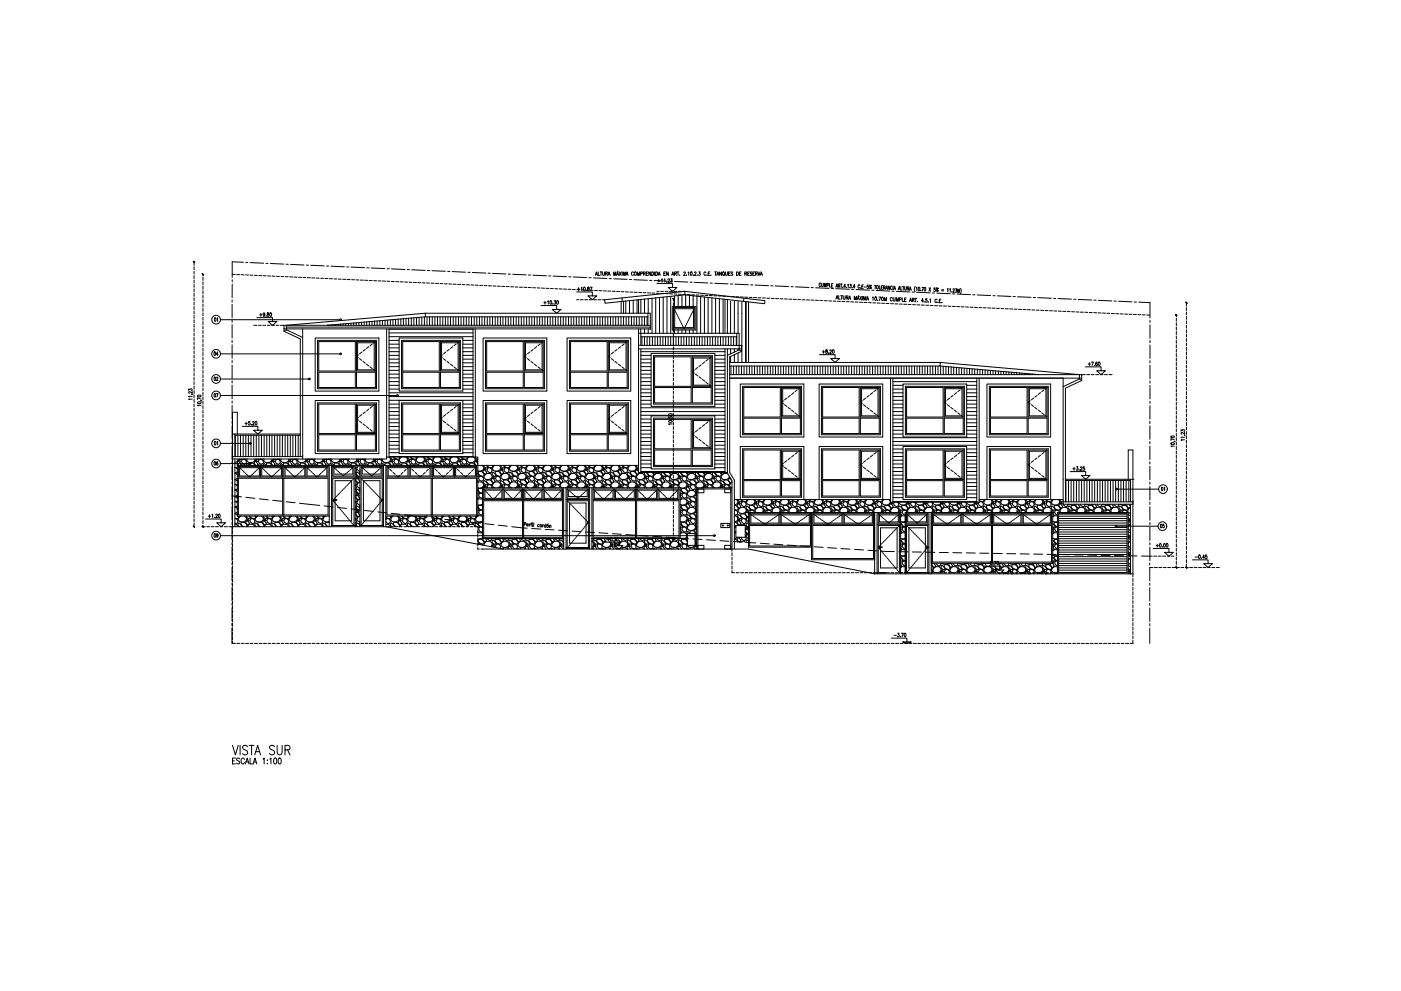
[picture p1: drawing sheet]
<svg xmlns="http://www.w3.org/2000/svg" width="594mm" height="420mm" viewBox="0 0 594 420" stroke-linecap="round" stroke-linejoin="round" font-family="sans-serif">
<defs><g id="words">
<text font-size="7.9" x="97.4" y="321.4">VISTA SUR</text>
<g font-size="4.9">
<text x="89.6" y="152">04</text>
<text x="93.5" y="198.6" transform="rotate(-90 93.5 198.6)">06</text>
<text x="494.6" y="225.1" transform="rotate(-90 494.6 225.1)">05</text>
</g>
<g font-size="4.4">
<text x="93.1" y="137.6" transform="rotate(-90 93.1 137.6)">01</text>
<text x="89.6" y="162.6">02</text>
<text x="89.6" y="169.7">07</text>
<text x="89.6" y="189.8">01</text>
<text x="494.6" y="209.2" transform="rotate(-90 494.6 209.2)">01</text>
<text x="89.6" y="229">09</text>
</g>
</g></defs>
<!-- layer: 02 -->
<g fill="none" stroke="#000" stroke-width=".42">
<path d="M82.3 111v1.5M82.3 113.1v1.2M82.3 115v1.2M82.3 116.8v1.3M82.3 118.7v1.3M86.1 116.3v.7M86.1 117.6v1.3M86.1 119.5v1.2M98.5 116.3l1.2 .1M100.4 116.4l1.2 .1M102.2 116.5h1.3M104.1 116.5l1.3 .1"/>
<path d="M106 116.6l1.2 .1M107.9 116.7l1.2 .1M109.7 116.8l1.3 .1M111.6 116.9l1.3 .1M113.5 117l1.2 .1M115.4 117.1h1.2M117.2 117.1l1.3 .1M119.1 117.2l1.3 .1M121 117.3h1.2M122.9 117.4h1.2M124.7 117.5h1.3M126.6 117.6h1.2"/>
<path d="M128.5 117.6l1.2 .1M130.3 117.7l1.3 .1M132.2 117.8l1.3 .1M134.1 117.9h1.2M136 118h1.2M137.8 118.1h1.3M139.7 118.2h1.3M141.6 118.2l1.2 .1M143.5 118.3l1.2 .1M145.3 118.4h1.3M147.2 118.5h1.3M149.1 118.6h1.2"/>
<path d="M151 118.7h1.2M152.8 118.7l1.3 .1M154.7 118.8l1.3 .1M156.6 118.9l1.2 .1M158.5 119h1.2M160.3 119.1h1.3M162.2 119.1l1.2 .1M164.1 119.2l1.2 .1M165.9 119.3l1.3 .1M167.8 119.4l1.3 .1M169.7 119.5h1.2M171.6 119.5l1.2 .1"/>
<path d="M173.4 119.6l1.3 .1M175.3 119.7l1.3 .1M177.2 119.8l1.2 .1M179.1 119.9l1.2 .1M180.9 120h1.3M82.3 120.6v1.2M82.3 122.5v1.2M82.3 124.3v1.3M82.3 126.2v1.3M82.3 128.1v1.2M82.3 130v1.2M82.3 131.8v1.3"/>
<path d="M82.3 133.7v1.3M82.3 135.6v1.3M82.3 137.5v1.2M82.3 139.4v1.2M86.1 121.4v1.2M86.1 123.2v1.3M86.1 125.1v1.3M86.1 127v1.2M86.1 128.9v1.2M86.1 130.8v1.2M86.1 132.6v1.3M86.1 134.5v1.3"/>
<path d="M86.1 136.4v1.2M86.1 138.3v1.2M93.4 135.6h50.7M107.6 137.9h1.3M108.9 134.7h6.7v1.6M109.6 137.9h1.2M111.4 137.9h1.2M113.3 137.9h1.3M113.7 136.3h3.7l-1.8 1.6zM115.2 137.9h1.2M117.1 137.9h1.2M118.9 137.9h156.9"/>
<path d="M120.3 137.9l.1 1.5M120.4 139.4v1.1l6.9 3.2v49.9M120.4 139.4h155.4M121.4 138.7h154.4M121.5 139.8l6.9 3.3M128.4 139.4v55.2M138.9 137.9h.1M140 137.8v.1M141.1 137.7v.2M142.2 137.6v.3M143.3 137.5v.4M144.4 137.5v.4"/>
<path d="M145.5 137.3v.6M146.6 137.2v.7M147.7 137.2v.7M148.8 137v.9M149.9 136.9v1M151 136.9v1M152.2 136.8v1.1M153.3 136.7v1.2M154.4 136.6v1.3M155.5 136.5v1.4M156.6 136.4v1.5M157.7 136.3v1.6"/>
<path d="M158.8 136.2v1.7M159.9 136.1v1.8M161.1 136v1.9M162.2 135.9v2M163.3 135.8v2.1M164 139.4v54.4M164.4 135.7v2.2M165 139.4v54.4M165 139.6h35.6M165.5 135.6v2.3M166.6 135.5v2.4M167.7 135.4v2.5"/>
<path d="M168.8 135.3v2.6M170 135.2v2.7M171.1 135.1v2.8M172.2 135v2.9M173.3 134.9v3M174.4 134.8v3.1M175.5 134.7v3.2M176.6 134.6v3.3M177.7 134.5v3.4M178.9 134.5v3.4M180 134.4v3.5M180.3 132.8l-58.9 5.1 .1 1.9-1.1 .7"/>
<path d="M180.3 132.8l.1 1.5h94.3M180.3 132.8h95.5v6.9M180.4 134.3l-41.7 3.6M181.1 134.3v3.6M182.2 134.3v3.6M182.8 120.1h1.3M183.3 134.3v3.6M184.4 134.3v3.6M184.7 120.1l1.2 .1M185.5 134.3v3.6M186.6 120.2l1.2 .1M186.6 134.3v3.6"/>
<path d="M187.7 134.3v3.6M188.4 120.3l1.3 .1M188.8 134.3v3.6M189.9 134.3v3.6M190.3 120.4h1.3M191.1 134.3v3.6M192.2 120.5h1.2M192.2 134.3v3.6M193.3 134.3v3.6M194.1 120.6h1.2M194.4 134.3v3.6M195.5 134.3v3.6"/>
<path d="M195.9 120.7h1.2M196.6 134.3v3.6M197.7 134.3v3.6M197.8 120.7l1.3 .1M198.8 134.3v3.6M199.6 120.8l1.3 .1M199.9 134.3v3.6M200.6 139.4v54.4M201.1 134.3v3.6M201.5 139.4v54.4M201.5 120.9h1.3M202.2 134.3v3.6"/>
<path d="M203.3 134.3v3.6M203.4 121h1.2M204.4 134.3v3.6M205.3 121.1h1.2M205.5 134.3v3.6M206.6 134.3v3.6M207.1 121.2h1.3M207.7 134.3v3.6M208.8 134.3v3.6M209 121.2l1.3 .1M210 134.3v3.6M210.9 121.3l1.2 .1"/>
<path d="M211.1 134.3v3.6M212.2 134.3v3.6M212.8 121.4l1.2 .1M213.3 134.3v3.6M214.4 134.3v3.6M214.6 121.5h1.3M215.5 134.3v3.6M216.5 121.6h1.3M216.6 134.3v3.6M217.7 134.3v3.6M218.4 121.7h1.2M218.9 134.3v3.6"/>
<path d="M220 134.3v3.6M220.3 121.8h1.2M221.1 134.3v3.6M222.1 121.8l1.3 .1M222.2 134.3v3.6M223.3 134.3v3.6M224 121.9l1.3 .1M224.4 134.3v3.6M225.5 134.3v3.6M225.9 122h1.2M226.6 134.3v3.6M227.8 134.3v3.6"/>
<path d="M227.8 122l1.2 .1M228.9 134.3v3.6M229.4 129.5h6.7v1.7M229.6 122.1l1.3 .1M230 134.3v3.6M231.1 134.3v3.6M231.5 122.2l1.2 .1M232.2 134.3v3.6M233.3 134.3v3.6M233.4 122.3l1.2 .1M234.2 131.2h3.7l-1.8 1.6zM234.4 134.3v3.6"/>
<path d="M235.2 122.4l1.3 .1M235.5 134.3v3.6M236.6 134.3v3.6M237.1 122.5l1.3 .1M237.7 134.3v3.6M238.8 134.3v3.6M239 122.6h1.2M239.9 134.3v3.6M240.9 122.6l1.2 .1M241.1 134.3v3.6M242.2 134.3v3.6M242.7 122.7l1.3 .1"/>
<path d="M243.3 134.3v3.6M244.4 134.3v3.6M244.5 123.8h6.7v1.6M244.5 127.1h.9M244.6 122.8l1.3 .1M245.5 134.3v3.6M246.1 127.1h1.2M246.5 122.9h1.2M246.6 134.3v3.6M247.7 134.3v3.6M247.9 127.1h1.3M248.4 123h1.2"/>
<path d="M248.8 134.3v3.6M249.3 125.4h3.7l-1.8 1.7zM249.8 127.1h1.3M250 134.3v3.6M250.2 123.1h1.3M251.1 134.3v3.6M251.7 127.1h1.2M252.1 123.1l1.3 .1M252.2 134.3v3.6M253.3 134.3v3.6M253.6 127.1h1.2M254 123.2l1.2 .1"/>
<path d="M254.4 134.3v3.6M255.4 127.1h1M255.5 134.3v3.6M255.9 123.3l1.2 .1M256.6 134.3v3.6M257.7 134.3v3.6M257.7 123.4h1.3M258.9 134.3v3.6M259.6 123.5h1.3M260 134.3v3.6M261.1 134.3v3.6M261.5 123.6h1.2"/>
<path d="M262.2 134.3v3.6M263.3 134.3v3.6M263.4 123.7h1.2M263.4 127.8v5M263.7 126.3l.2 1.5M264.4 127.8v5M264.4 134.3v3.6M265.2 123.7l1.2 .1M265.3 127.6v5.2M265.5 134.3v3.6M266.6 134.3v3.6M267 127.5v5.3"/>
<path d="M267.1 123.8l1.3 .1M267.8 134.3v3.6M268.5 127.3v5.5M268.9 134.3v3.6M268.9 123.9l1.3 .1M270 134.3v3.6M270.1 127.2v5.6M270.8 139.4v60.9l37.6 .1-.3-.1M270.8 127.1v5.7M270.8 124h1.3M271.1 134.3v3.6M271.7 139.4v7"/>
<path d="M271.7 127v5.8M272.2 134.3v3.6M272.7 124.1h1.2M273.3 126.8v6M273.3 134.3v3.6M273.3 139.4v1.9M274.4 134.3v3.6M274.6 124.2h1.2M274.7 132.8v5.1M274.9 126.7v6.1M274.9 139.4v1.9M276.4 124.2l1.3 .1"/>
<path d="M276.5 126.5v14.8M278 126.3v15M278.3 124.3l1.3 .1M278.6 120.2h6.6v1.7M278.6 123.5h.9M279.7 126.2v15.1M280.1 123.5h1.2M280.2 124.4l1.2 .1M281.2 126v15.3M282 123.5h1.2M282.1 124.5h1.2M282.8 125.8v15.5"/>
<path d="M283.3 121.9h3.8l-1.9 1.6zM283.8 123.5h1.3M283.9 124.5l1.3 .1M284.4 125.6v15.7M285.1 129.9h10v10h-10zM285.5 126.7v1M285.5 128.4v1.2M285.5 130.2l.1 9.2h9v-9M285.5 139.6v1.2M285.7 123.5h1.3M285.8 124.6l1.3 .1M286 125.5v4.4"/>
<path d="M286 139.9v1.4M286 131.3l.3 .5M286.1 130.9h8v8h-8zM286.4 132.1l.3 .6M286.9 132.9l.2 .6M287.3 133.8l.3 .5M287.6 125.3v4.6M287.6 139.9v1.4M287.6 123.5h1.2M287.7 124.7l1.2 .1M287.7 134.6l.3 .6M288.1 135.5l.3 .5"/>
<path d="M288.5 136.3l.3 .6M289 137.1l.2 .6M289.2 125.1v4.8M289.2 139.9v1.4M289.4 138l.2 .5M289.5 123.5h.9M289.6 124.8l1.2 .1M289.8 138.8l.3 .6 .3-.6M290.4 123.5l-34 3.6 .1 1.5 33.9-3.6M290.4 123.5l34 4-.2 1.3-33.8-3.8zM290.7 125.1v4.8M290.7 139.9v1.4"/>
<path d="M290.8 138l-.3 .5M291.2 137.1l-.2 .6M291.4 124.9l1.3 .1M291.6 136.3l-.2 .6M292.1 135.5l-.3 .5M292.4 125.2v4.7M292.4 139.9v1.4M292.5 134.6l-.3 .6M292.9 133.8l-.3 .5M293.3 125l1.3 .1M293.3 132.9l-.3 .6M293.8 132.1l-.3 .6"/>
<path d="M293.9 125.4v4.5M293.9 139.9v1.4M294.2 131.3l-.3 .5M294.6 130.4h-9l.3 .6M294.6 130.4l-.3 .6M295.2 125.1h1.2M295.5 125.6v15.7M297.1 125.1l1.2 .1M297.1 125.8v15.5M298.7 125.9v15.4M298.9 125.2l1.3 .1M300.3 126.1v15.2"/>
<path d="M300.8 125.3h1.2M301.9 126.3v15M302.7 125.4h1.2M303.4 126.4v14.9M304.5 125.5h1.3M305.1 126.6v14.7M306.4 125.6h1.3M306.6 126.8v14.5M307.4 126.9v14.4M308.3 125.6l1.2 .1M308.4 127v14.3M309.8 127.7v13.6"/>
<path d="M310.2 125.7l1.2 .1M311.4 127.8v13.5M312 125.8l1.3 .1M313 127.8v13.5M313.9 125.9h1.3M314.6 127.9v25.8M315.4 126.4l-.1 1.4M315.8 126h1.2M316.1 128v25.7M316.4 127.9v25.8M317.4 128v25.7M317.7 126.1h1.2"/>
<path d="M319.5 126.2h1.3M321.4 126.2l1.3 .1M323.3 126.3l1.2 .1M325.2 126.4h1.2M327 126.5h1.3M328.9 126.6h1.3M330.8 126.7h1.2M332.7 126.7l1.2 .1M334.5 126.8l1.3 .1M336.4 126.9l1.3 .1M338.3 127h1.2M340.1 127.1h1.3"/>
<path d="M342 127.1l1.3 .1M343.9 127.2l1.2 .1M345.8 127.3l1.2 .1M347.6 127.4l1.3 .1M348.1 120.4a.4 .4 0 0 0-.5-.4 .4 .4 0 0 0-.3 .6l.3 .9 .4-.3M348.4 120.1l.3 1.4 .3-.1 .1-1.3M349.5 121.6v-1.5l.4 1.5 .4-1.5v1.5M349.5 127.5l1.3 .1M350.7 120.9l.7-.1-.1-.6-.6-.1-.1 1.5M351.4 127.6h1.2M351.8 120.2l-.1 1.5h.6M352.6 120.9h.4"/>
<path d="M353.3 120.2h-.7v1.5l.6 .1M353.3 127.6l1.2 .1M354.4 121.8l.5-1.5 .3 1.5M354.6 121.3h.5M355.1 127.7l1.3 .1M355.5 121.1l.6-.1v-.6h-.6v1.4M355.9 121.1l.3 .8M356.4 120.4h.7M356.8 120.4l-.1 1.5M357 127.8l1.3 .1M357.4 121.8h.1M358.5 121.5h-.7l.5-1.1v1.6"/>
<path d="M358.9 121.8h.1M358.9 127.9h1.2M359.5 120.8l.2-.3v1.5M360.4 120.6h.6l-.4 .5a.43 .43 0 0 1 .4 .7 .43 .43 0 0 1-.7 0M360.8 128h1.2M361.4 122h.1M362.5 121.6h-.7l.5-1-.1 1.5M362.6 128.1h1.3M364.5 128.1l1.3 .1M364.6 121.1a.4 .4 0 0 0-.5-.4 .4 .4 0 0 0-.2 .5l.2 1 .5-.3M365 122.1h.1M365.4 121.5h.4"/>
<path d="M366.1 120.8h-.6l-.1 1.5h.7M366.4 128.2l1.2 .1M366.4 121.7h.9M368.3 120.9h-.6v.6a.4 .4 0 0 1 .5 0 .4 .4 0 0 1 0 .6 .4 .4 0 0 1-.6-.1M368.3 128.3l1.2 .1M368.9 120.9l-.2 .5 .1-.5h.8l-1 1.5M369.2 122l.3 .1-.1 .3zM370.1 128.4h1.2M370.8 121h.7M371.2 121l-.1 1.5M371.9 121.1l.1-.1a.75 .75 0 0 1 .5 .8 .75 .75 0 0 1-.6 .7zM372 128.5h1.3"/>
<path d="M372.9 121.1l-.1 1.5h.6M373.7 121.8h.4M373.8 128.6h1.3M374.4 121.1h-.7l-.1 1.5h.7M374.6 121.9l.6-.1v-.6h-.6v1.4M375 121.9l.3 .8M375.5 122.7l.5-1.5 .3 1.5M375.7 122.2h.5M375.8 128.7h1.2M377.3 121.2l-.1 1.6-.6-1.6v1.5M377.6 128.7l1.2 .1M378.4 121.7l-.2-.4a.73 .73 0 0 0-.6 .7 .73 .73 0 0 0 .6 .7l.1-.3"/>
<path d="M378.8 121.3l-.1 1.5M378.9 122.9l.5-1.5 .3 1.5M379.1 122.3h.5M379.5 128.8l1.2 .1M380.9 122.9l.4-1.5 .4 1.5M381 122.4h.6M381.3 128.9h1.3M382 121.5l-.1 1.5h.6M382.7 121.5h.7M383 121.5v1.5M383.2 129h1.3M383.7 121.5l-.1 1.1 .4 .5 .3-.2v-1.4"/>
<path d="M384.7 122.3h.6l.1-.6-.7-.1v1.5M385.1 122.3l.3 .8M385.1 129.1h1.2M385.6 123.1l.4-1.5 .4 1.5M385.7 122.6h.5M387 129.2h1.2M388.1 121.4l-.1 .2a1.92 1.92 0 0 0 0 2.1M388.5 122l.3-.2-.1 1.4M388.8 129.2l1.3 .1M389.6 121.8a.69 .69 0 0 1 .5 .7 .69 .69 0 0 1-.6 .7zM390.4 123.2h.1M390.7 129.3l1.3 .1"/>
<path d="M390.9 121.8l.7 .1-.6 1.5M392 122a.69 .69 0 0 1 .6 .7 .69 .69 0 0 1-.6 .6zM392.6 129.4l1.2 .1M394 122l.6 1.5M394.5 129.5h1.2M394.6 122l-.7 1.4M396.3 129.6h1.3M396.6 122.1l-.5-.1-.1 .7a.4 .4 0 0 1 .6 .1 .4 .4 0 0 1-.1 .5 .4 .4 0 0 1-.6 0M397.2 122.1l.1 .3-.3 .2 .1-.5h.8l-1 1.5M397.6 123.2l.2 .1-.1 .3zM398.2 129.7h1.3M399.2 123.3h.9"/>
<path d="M399.2 122.9h.9M400.1 129.7l1.2 .1M401.7 122.6l.3-.3-.1 1.5M402 129.8l1.2 .1M402.7 122.6l.3-.3-.1 1.5M403.6 123.7h.1M403.8 129.9l1.3 .1M404.1 122.8l.2-.4 .4 .5-.7 1h.7M405.2 122.4l.5 .1-.3 .5a.42 .42 0 0 1 .3 .6 .42 .42 0 0 1-.6 .2l-.1-.1M405.7 130h1.3M406.1 124v-1.5l.3 1.5 .5-1.5v1.5M407.3 122.3l.3 1.2-.4 1"/>
<path d="M407.6 130l1.2 .1M409.4 130.1l1.3 .1M411.3 130.2l1.3 .1M413.2 130.3l1.2 .1M415.1 130.4l1.2 .1M416.9 130.5l1.3 .1M418.8 130.6h1.3M420.7 130.6l1.2 .1M422.6 130.7l1.2 .1M424.4 130.8l1.3 .1M426.3 130.9h1.3M428.2 131h1.2"/>
<path d="M430.1 131.1h1.2M431.9 131.1l1.3 .1M433.8 131.2l1.3 .1M435.7 131.3l1.2 .1M437.6 131.4h1.2M439.4 131.5h1.2M441.3 131.6h1.3M443.1 131.7h1.3M445.1 131.7l1.2 .1M446.9 131.8l1.2 .1M448.8 131.9l1.2 .1M450.6 132h1.3"/>
<path d="M452.5 132.1h1.3M454.4 132.2h1.2M456.3 132.2l1.2 .1M458.1 132.3l1.3 .1M460 132.4l1.3 .1M461.9 132.5h1.2M463.8 132.5l1.2 .1M465.6 132.6l1.3 .1M467.5 132.7l1.3 .1M469.4 132.8l1.2 .1M471.3 132.9l1.2 .1M473.1 133l1.3 .1"/>
<path d="M475 133.1h1.2M476.9 133.1l1.2 .1M478.7 133.2l1.3 .1M480.6 133.3l1.3 .1M482.5 133.4h1.2M484.4 133.5h1.2M486.2 133.6h1.4M498.8 133.6v.7M498.8 134.9v1.3M498.8 136.8v1.2M498.8 138.7v1.3M503.1 128.3v1.5"/>
<path d="M503.1 130.4v1.3M503.1 132.3v1.2M503.1 134.2v1.2M503.1 136v1.3M503.1 137.9v1.2M503.1 139.8v1.3M82.3 141.2v1.3M82.3 143.1v1.3M82.3 145v1.2M82.3 146.9v1.2M82.3 148.7v1.3M82.3 150.6v1.2"/>
<path d="M82.3 152.5v1.2M82.3 154.3v1.3M82.3 156.2v1.3M82.3 158.1v1.2M82.3 160v1.2M86.1 140.1v1.3M86.1 142v1.3M86.1 143.9v1.2M86.1 145.8v1.2M86.1 147.6v1.3M86.1 149.5v1.2M86.1 151.4v1.2"/>
<path d="M86.1 153.2v1.3M86.1 155.1v1.3M86.1 157v1.2M86.1 158.9v1.2M93.4 150h50.7M133.6 143.3h27.1v22.5h-27.1zM134.7 144.3h24.9v20.5h-24.9zM135.2 144.8h15.5v12.5h-15.5zM135.2 157.8h15.5v6.5h-15.5zM151.2 157.8h8v6.5h-8zM151.6 145.3h7.1v11.5h-7.1zM151.9 150.5l-.7 .5 .7 .7"/>
<path d="M152.4 152.1l1 .7M153.4 149.3l-1 .7M153.9 153.2l1 .8M154.9 148.1l-1 .8M155.4 154.4l1 .8M156.4 147l-1 .7M156.9 155.5l1 .8M157.9 145.8l-1 .8M158.4 156.7l.8 .6M159.2 144.8v12.5M159.2 144.8h-8v12.5h8M159.2 144.8l-.8 .6"/>
<path d="M165 144.3h4.2M165 141.1h35.6M165 142.7h35.6M165 145.9h4.2M165 147.5h4.2M165 149.1h4.2M165 150.7h4.2M165 152.3h4.2M165 153.8h4.2M165 155.4h4.2M165 157h4.2M165 158.6h4.2"/>
<path d="M169.2 143.3h27.1v22.5h-27.1zM170.3 144.3h24.9v20.5h-24.9zM170.8 157.8h15.5v6.5h-15.5zM170.8 144.8h15.5v12.5h-15.5zM186.8 157.8h8v6.5h-8zM187.2 145.3h7.1v11.5h-7.1zM187.5 150.5l-.7 .5 .7 .7M188 152.1l1 .7M189 149.3l-1 .7M189.5 153.2l1 .8M190.5 148.1l-1 .8M191 154.4l1 .8"/>
<path d="M192 147l-1 .7M192.5 155.5l1 .8M193.5 145.8l-1 .8M194 156.7l.8 .6M194.8 144.8h-8v12.5h8M194.8 144.8v12.5M194.8 144.8l-.8 .6M196.3 144.3h4.3M196.3 145.9h4.3M196.3 147.5h4.3M196.3 149.1h4.3M196.3 150.7h4.3"/>
<path d="M196.3 152.3h4.3M196.3 153.8h4.3M196.3 155.4h4.3M196.3 157h4.3M196.3 158.6h4.3M204.9 143.3h27v22.5h-27zM205.9 144.3h24.9v20.5h-24.9zM206.4 157.8h15.5v6.5h-15.5zM206.4 144.8h15.5v12.5h-15.5zM222.3 157.8h8v6.5h-8zM222.8 145.3h7.1v11.5h-7.1zM223.1 150.5l-.8 .5 .8 .7"/>
<path d="M223.6 152.1l1 .7M224.6 149.3l-1 .7M225.1 153.2l1 .8M226.1 148.1l-1 .8M226.6 154.4l1 .8M227.6 147l-1 .7M228.1 155.5l1 .8M229.1 145.8l-1 .8M229.6 156.7l.7 .6M230.3 144.8h-8v12.5h8M230.3 144.8v12.5M230.3 144.8l-.7 .6"/>
<path d="M240.5 143.3h27v22.5h-27zM241.5 144.3h24.9v20.5h-24.9zM241.9 157.8h15.6v6.5h-15.6zM241.9 144.8h15.6v12.5h-15.6zM257.9 157.8h8v6.5h-8zM258.4 145.3h7.1v11.5h-7.1zM258.7 150.5l-.8 .5 .8 .7M259.2 152.1l1 .7M260.2 149.3l-1 .7M260.7 153.2l1 .8M261.7 148.1l-1 .8M262.2 154.4l1 .8"/>
<path d="M263.2 147l-1 .7M263.7 155.5l1 .8M264.7 145.8l-1 .8M265.2 156.7l.7 .6M265.9 144.8h-8v12.5h8M265.9 144.8v12.5M265.9 144.8l-.7 .6M270.8 146.4h43.8l-.1 1.5M270.8 141.3h42.6v7M270.8 147.9h43.7M271.7 147.9v52.4M271.7 142.8h40.7"/>
<path d="M271.7 149.1h35.7M271.7 150.7h4.4M271.7 152.3h4.4M271.7 153.8h4.4M271.7 155.4h4.4M271.7 157h4.4M271.7 158.6h4.4M272.2 142.8v3.6M273.3 142.8v3.6M274.4 142.8v3.6M275.5 142.8v3.6M276.1 149.8h27v22.5h-27z"/>
<path d="M276.6 142.8v3.6M277.1 150.8h25v20.5h-25zM277.6 151.3h15.5v12.5h-15.5zM277.7 142.8v3.6M278.8 142.8v3.6M280 142.8v3.6M281.1 142.8v3.6M282.2 142.8v3.6M283.3 142.8v3.6M284.4 142.8v3.6M285.5 141.5v5M285.5 147.1v1.2"/>
<path d="M285.5 149v1.2M285.5 150.8v1.3M285.5 152.7v1.3M285.5 154.6v1.2M285.5 156.5v1.2M285.5 158.3v1.3M286.6 142.8v3.6M287.7 142.8v3.6M288.8 142.8v3.6M290 142.8v3.6M291.1 142.8v3.6M292.2 142.8v3.6"/>
<path d="M293.3 142.8v3.6M294.1 151.8h7v11.5h-7zM294.4 156.9l-.8 .7 .8 .6M294.4 142.8v3.6M294.9 158.6l1 .7M295.5 142.8v3.6M295.9 155.8l-1 .7M296.4 159.7l.9 .8M296.6 142.8v3.6M297.3 154.6l-.9 .8M297.7 142.8v3.6M298.8 153.5l-.9 .7"/>
<path d="M298.9 142.8v3.6M300 142.8v3.6M300.3 152.3l-1 .8M301.1 142.8v3.6M301.6 151.3v12.5M301.6 151.3h-8v12.5h8M301.6 151.3l-.8 .6M302.2 142.8v3.6M303.1 150.7h4.3M303.1 152.3h4.3M303.1 153.8h4.3M303.1 155.4h4.3"/>
<path d="M303.1 157h4.3M303.1 158.6h4.3M303.3 142.8v3.6M304.4 142.8v3.6M305.5 142.8v3.6M306.6 142.8v3.6M307.4 147.9v52.4M307.8 142.8v3.6M308.4 147.9v52.7l2 3.2v30M308.9 142.8v3.6M309.4 158.8h148.1M309.4 153.7h89.3"/>
<path d="M309.8 147.9v2.1M309.8 151.1v2.6M310 142.8v3.6M310 155.2v3.6M311.1 142.8v3.6M311.1 155.2v3.6M311.4 147.9v1.4M311.4 150.4v3.3M312.2 142.8v3.6M312.2 155.2v3.6M312.4 141.3v5.1M313 147.9v.6"/>
<path d="M313 149.6v4.1M313.3 155.2v3.6M313.4 148.3l-5 2.4M313.4 148.3l1.1 .7M314.4 155.2v3.6M314.5 147.9v1.1l-5.1 2.3v49l2 3.2v29.3M315.5 155.2v3.6M316.7 155.2v3.6M317.8 155.2v3.6M318.9 155.2v3.6M320 155.2v3.6M321.1 155.2v3.6"/>
<path d="M322.2 155.2v3.6M323.3 155.2v3.6M324.4 155.2v3.6M325.5 155.2v3.6M326.6 155.2v3.6M327.7 155.2v3.6M328.8 155.2v3.6M330 155.2v3.6M331.1 155.2v3.6M332.2 155.2v3.6M333.3 155.2v3.6M334.4 155.2v3.6"/>
<path d="M335.5 155.2v3.6M336.6 155.2v3.6M337.7 155.2v3.6M338.9 155.2v3.6M340 155.2v3.6M341.1 155.2v3.6M342.2 155.2v3.6M343.3 155.2v3.6M344.4 155.2v3.6M345.5 155.2v3.6M346.6 155.2v3.6M347.5 150.4h6.6v1.6"/>
<path d="M347.8 155.2v3.6M348.9 155.2v3.6M350 155.2v3.6M351.1 155.2v3.6M352.2 155.2v3.6M352.3 152h3.7l-1.9 1.6zM353.3 155.2v3.6M354.4 155.2v3.6M355.5 155.2v3.6M356.7 155.2v3.6M357.8 155.2v3.6M358.9 155.2v3.6"/>
<path d="M360 155.2v3.6M361.1 155.2v3.6M362.2 155.2v3.6M363.3 155.2v3.6M364.4 155.2v3.6M365.5 155.2v3.6M366.6 155.2v3.6M367.7 155.2v3.6M368.9 155.2v3.6M370 155.2v3.6M371.1 155.2v3.6M372.2 155.2v3.6"/>
<path d="M373.3 155.2v3.6M374.4 155.2v3.6M375.5 155.2v3.6M376.6 155.2v3.6M377.7 155.2v3.6M378.9 155.2v3.6M380 155.2v3.6M381.1 155.2v3.6M382.2 155.2v3.6M383.3 155.2v3.6M384.4 155.2v3.6M385.5 155.2v3.6"/>
<path d="M386.6 155.2v3.6M387.8 155.2v3.6M388.9 155.2v3.6M390 155.2v3.6M391.1 155.2v3.6M392.2 155.2v3.6M393.3 155.2v3.6M394.4 155.2v3.6M395.5 155.2v3.6M396.7 155.2v3.6M397.8 155.2v3.6M398.7 155.2l41.8 3.6"/>
<path d="M398.7 153.7l59.1 5.1-.1 1.9 1 .6M398.7 153.7v1.5h-89.3M398.9 155.2v3.6M400 155.3v3.5M401.1 155.4v3.4M402.2 155.5v3.3M403.3 155.6v3.2M404.4 155.7v3.1M405.6 155.8v3M406.7 155.9v2.9M407.8 156v2.8M408.9 156.1v2.7"/>
<path d="M410 156.2v2.6M411.1 156.3v2.5M412.2 156.3v2.5M413.3 156.5v2.3M414.4 156.5v2.3M415.5 156.6v2.2M416.6 156.8v2M417.7 156.8v2M418.9 156.9v1.9M420 157v1.8M421.1 157.1v1.7M422.2 157.2v1.6"/>
<path d="M423.3 157.3v1.5M424.4 157.4v1.4M425.5 157.5v1.3M426.6 157.6v1.2M427.8 157.7v1.1M428.9 157.8v1M430 157.9v.9M431.1 158v.8M432.2 158.1v.7M433.3 158.2v.6M434.4 158.3v.5M435.5 158.4v.4"/>
<path d="M436.7 158.5v.3M437.8 158.6v.2M438.9 158.7v.1M440 158.8h.1M457.8 158.8h2.4M458.9 158.8l-.2 1.5M460.2 155.5h6.7v1.7M460.8 158.8h1.3M462.7 158.8h1.3M464.6 158.8h1.2M465 157.2h3.8l-1.9 1.6zM466.5 158.8h1.2"/>
<path d="M468.3 158.8h1.3M470.2 158.8h1.4M498.8 140.5v1.3M498.8 142.5v1.2M498.8 144.3v1.2M498.8 146.2v1.2M498.8 148v1.3M498.8 149.9v1.3M498.8 151.8v1.3M498.8 153.7v1.2M498.8 155.6v1.2M498.8 157.4v1.3"/>
<path d="M498.8 159.3v1.3M503.1 141.6v1.3M503.1 143.6v1.2M503.1 145.4v1.2M503.1 147.3v1.2M503.1 149.1v1.3M503.1 151v1.3M503.1 152.9v1.3M503.1 154.8v1.2M503.1 156.7v1.2M503.1 158.5v1.3M80 165.5v-.6l.6 .3a.45 .45 0 0 1 .7-.3 .45 .45 0 0 1-.1 .8"/>
<path d="M81.4 167.2l.4 .1M81.5 169.2h-1.5l.3 .3M81.5 168.1h-1.5l.3 .2M81.5 166v.8l-.7-.6a.4 .4 0 0 0-.7-.1 .4 .4 0 0 0 .2 .7M82.3 161.8v1.3M82.3 163.7v1.3M82.3 165.6v1.2M82.3 167.5v1.2M82.3 169.3v1.3M82.3 171.2v1.3M82.3 173.1v1.2M82.3 175v1.2"/>
<path d="M82.3 176.8v1.3M82.3 178.7v1.3M83.9 170.5a.74 .74 0 0 1 .8-.3 .74 .74 0 0 1 .5 .8l-1.1 .1zM83.9 167.7a.73 .73 0 0 1 .8-.3 .73 .73 0 0 1 .5 .7l-1.1 .1zM85.2 169.8l.4 .2M85.3 171.8h-1.5l.3 .3M85.3 169.2l-1.5-.5v.7M86.1 160.7v1.3M86.1 162.6v1.3M86.1 164.5v1.2M86.1 166.4v1.2M86.1 168.2v1.3"/>
<path d="M86.1 170.1v1.3M86.1 172v1.2M86.1 173.9v1.2M86.1 175.7v1.3M86.1 177.6v1.3M86.1 179.5v1.3M93.4 160.7h37.4M93.4 167.7h74.8M133.6 169.8h27.1v22.5h-27.1zM134.7 170.8h24.9v20.5h-24.9zM135.2 171.3h15.5v12.5h-15.5zM151.6 171.8h7.1v11.5h-7.1z"/>
<path d="M151.9 177l-.7 .5 .7 .7M152.4 178.6l1 .7M153.4 175.8l-1 .7M153.9 179.7l1 .8M154.9 174.6l-1 .8M156.4 173.5l-1 .7M157.9 172.3l-1 .8M159.2 171.3v12.5M159.2 171.3h-8v12.5h8M159.2 171.3l-.8 .6M165 171.3h4.2M165 160.2h4.2"/>
<path d="M165 161.8h4.2M165 163.4h4.2M165 165h4.2M165 166.5h35.6M165 168.1h35.6M165 169.7h35.6M165 172.9h4.2M165 174.5h4.2M165 176.1h4.2M165 177.7h4.2M165 179.2h4.2M169.2 169.8h27.1v22.5h-27.1z"/>
<path d="M170.3 170.8h24.9v20.5h-24.9zM170.8 171.3h15.5v12.5h-15.5zM187.2 171.8h7.1v11.5h-7.1zM187.5 177l-.7 .5 .7 .7M188 178.6l1 .7M189 175.8l-1 .7M189.5 179.7l1 .8M190.5 174.6l-1 .8M192 173.5l-1 .7M193.5 172.3l-1 .8M194.8 171.3h-8v12.5h8M194.8 171.3v12.5"/>
<path d="M194.8 171.3l-.8 .6M196.3 171.3h4.3M196.3 160.2h4.3M196.3 161.8h4.3M196.3 163.4h4.3M196.3 165h4.3M196.3 172.9h4.3M196.3 174.5h4.3M196.3 176.1h4.3M196.3 177.7h4.3M196.3 179.2h4.3M204.9 169.8h27v22.5h-27z"/>
<path d="M205.9 170.8h24.9v20.5h-24.9zM206.4 171.3h15.5v12.5h-15.5zM222.8 171.8h7.1v11.5h-7.1zM223.1 177l-.8 .5 .8 .7M223.6 178.6l1 .7M224.6 175.8l-1 .7M225.1 179.7l1 .8M226.1 174.6l-1 .8M227.6 173.5l-1 .7M229.1 172.3l-1 .8M230.3 171.3h-8v12.5h8M230.3 171.3v12.5"/>
<path d="M230.3 171.3l-.7 .6M240.5 169.8h27v22.5h-27zM241.5 170.8h24.9v20.5h-24.9zM241.9 171.3h15.6v12.5h-15.6zM258.4 171.8h7.1v11.5h-7.1zM258.7 177l-.8 .5 .8 .7M259.2 178.6l1 .7M260.2 175.8l-1 .7M260.7 179.7l1 .8M261.7 174.6l-1 .8M263.2 173.5l-1 .7M264.7 172.3l-1 .8"/>
<path d="M265.9 171.3h-8v12.5h8M265.9 171.3v12.5M265.9 171.3l-.7 .6M271.7 171.3h4.4M271.7 160.2h4.4M271.7 161.8h4.4M271.7 163.4h4.4M271.7 165h4.4M271.7 166.5h4.4M271.7 168.1h4.4M271.7 169.7h4.4M271.7 172.9h35.7"/>
<path d="M271.7 174.5h35.7M271.7 176.1h35.7M271.7 177.7h4.4M271.7 179.2h4.4M276.1 176.3h27v22.5h-27zM277.1 177.3h25v20.5h-25zM277.6 164.3h15.5v6.5h-15.5zM277.6 177.8h15.5v12.5h-15.5zM283.5 176.7v.5l.7 .1a.45 .45 0 0 1 0-.7 .45 .45 0 0 1 .6 .1 .45 .45 0 0 1-.1 .6M283.6 178.4l.8-.1 .6 .3a.75 .75 0 0 1-.8 .5 .75 .75 0 0 1-.6-.7zM283.6 175.6l.8-.2 .6 .3a.75 .75 0 0 1-.8 .5 .75 .75 0 0 1-.6-.6zM284.9 177.8h.1"/>
<path d="M285 179.7h-1.5l.3 .3M285.5 160.2v1.3M285.5 162.1v1.2M285.5 164v1.2M285.5 165.8v1.3M285.5 167.7v1.3M285.5 169.6v1.3M285.5 171.5v1.2M285.5 173.4v1.2M285.5 175.2v1.2M285.5 177.1v1.3M285.5 178.9v1.3"/>
<path d="M293.6 164.3h8v6.5h-8zM294.1 178.3h7v11.5h-7zM297.9 160.9l.9 .7M298.8 180l-.9 .7M299.3 162l1 .8M300.3 178.8l-1 .8M300.8 163.2l.8 .6M301.6 177.8v12.5M301.6 177.8h-8v12.5h8M301.6 177.8l-.8 .6M303.1 171.3h4.3M303.1 160.2h4.3"/>
<path d="M303.1 161.8h4.3M303.1 163.4h4.3M303.1 165h4.3M303.1 166.5h4.3M303.1 168.1h4.3M303.1 169.7h4.3M303.1 177.7h4.3M303.1 179.2h4.3M309.4 160.3h149.3M313.9 162.8h27v22.5h-27zM314.9 163.8h25v20.5h-25zM315.4 164.3h15.5v12.5h-15.5z"/>
<path d="M315.4 177.3h15.5v6.5h-15.5zM331.4 177.3h8v6.5h-8zM331.9 164.8h7v11.5h-7zM332.2 169.9l-.8 .7 .8 .6M332.7 171.6l1 .7M333.7 168.8l-1 .7M334.1 172.7l1.1 .8M335.2 167.6l-1.1 .8M335.6 173.9l1 .7M336.6 166.5l-1 .8M337.1 175l1 .8M338.1 165.3l-1 .8"/>
<path d="M338.6 176.2l.8 .6M339.4 164.3h-8v12.5h8M339.4 164.3v12.5M339.4 164.3l-.8 .6M347.3 162.8h27v22.5h-27zM348.3 163.8h25v20.5h-25zM348.8 164.3h15.5v12.5h-15.5zM348.8 177.3h15.5v6.5h-15.5zM364.8 177.3h8v6.5h-8zM365.3 164.8h7v11.5h-7zM365.6 169.9l-.8 .7 .8 .6M366.1 171.6l1 .7"/>
<path d="M367.1 168.8l-1 .7M367.6 172.7l1 .8M368.6 167.6l-1 .8M369.1 173.9l1 .7M370.1 166.5l-1 .8M370.5 175l1.1 .8M371.6 165.3l-1.1 .8M372 176.2l.8 .6M372.8 164.3h-8v12.5h8M372.8 164.3l-.8 .6M372.8 164.3v12.5M377.6 160.3v52.6h37.6v-52.6"/>
<path d="M378.6 160.3v52.6M378.6 171.3h4.3M378.6 161.8h35.6M378.6 163.4h4.3M378.6 165h4.3M378.6 166.5h4.3M378.6 168.1h4.3M378.6 169.7h4.3M378.6 172.9h4.3M378.6 174.5h4.3M378.6 176.1h4.3M378.6 177.7h4.3"/>
<path d="M378.6 179.2h4.3M382.9 162.8h27v22.5h-27zM383.9 163.8h25v20.5h-25zM384.4 164.3h15.5v12.5h-15.5zM384.4 177.3h15.5v6.5h-15.5zM400.4 177.3h8v6.5h-8zM400.9 164.8h7v11.5h-7zM401.2 169.9l-.8 .7 .8 .6M401.7 171.6l1 .7M402.7 168.8l-1 .7M403.2 172.7l1 .8M404.2 167.6l-1 .8"/>
<path d="M404.7 173.9l.9 .7M405.6 166.5l-.9 .8M406.1 175l1 .8M407.1 165.3l-1 .8M407.6 176.2l.8 .6M408.4 164.3h-8v12.5h8M408.4 164.3v12.5M408.4 164.3l-.8 .6M409.9 171.3h4.3M409.9 163.4h4.3M409.9 165h4.3M409.9 166.5h4.3"/>
<path d="M409.9 168.1h4.3M409.9 169.7h4.3M409.9 172.9h4.3M409.9 174.5h4.3M409.9 176.1h4.3M409.9 177.7h4.3M409.9 179.2h4.3M414.2 160.3v52.6M418.5 162.8h27v22.5h-27zM419.5 163.8h25v20.5h-25zM420 164.3h15.5v12.5h-15.5zM420 177.3h15.5v6.5h-15.5z"/>
<path d="M436 177.3h8v6.5h-8zM436.5 164.8h7v11.5h-7zM436.8 169.9l-.8 .7 .8 .6M437.3 171.6l1 .7M438.3 168.8l-1 .7M438.8 172.7l1 .8M439.8 167.6l-1 .8M440.3 173.9l.9 .7M441.2 166.5l-.9 .8M441.7 175l1 .8M442.7 165.3l-1 .8M443.2 176.2l.8 .6"/>
<path d="M444 164.3h-8v12.5h8M444 164.3v12.5M444 164.3l-.8 .6M450.8 160.3v53.5M457.7 160.7l-6.9 3.3M458.7 160.3v1l-6.9 3.3v48.2M498.8 161.2v1.2M498.8 163.1v1.2M498.8 164.9v1.3M498.8 166.8v1.3M498.8 168.7v1.2M498.8 170.6v1.2"/>
<path d="M498.8 172.4v1.3M498.8 174.3v1.3M498.8 176.2v1.2M498.8 178.1v1.2M498.8 179.9v1.3M503.1 160.4v1.3M503.1 162.3v1.2M503.1 164.2v1.2M503.1 166v1.3M503.1 167.9v1.3M503.1 169.8v1.2M503.1 171.7v1.2"/>
<path d="M503.1 173.5v1.3M503.1 175.4v1.3M503.1 177.3v1.2M503.1 179.2v1.2M82.3 180.6v1.3M82.3 182.5v1.2M82.3 184.4v1.2M82.3 186.2v1.3M82.3 188.1v1.3M82.3 189.9v1.3M82.3 191.9v1.2M82.3 193.7v1.3"/>
<path d="M82.3 195.6v1.3M82.3 197.5v1.2M82.3 199.3v1.3M86.1 181.4v1.2M86.1 183.3v1.2M86.1 185.1v1.3M86.1 187v1.3M86.1 188.9v1.2M86.1 190.8v1.2M86.1 192.6v1.3M86.1 194.5v1.2M86.1 196.4v1.2"/>
<path d="M86.1 198.2v1.3M93.4 188h12.3M93.4 196.6h12.3M98.6 184h28.7M98.6 193.6h29.8M98.6 194.6h29.8M99.6 198.3l1 .5M99.6 196.3h.5l.9 .9M99.6 198.1l1 .2M99.6 184v9.6M99.6 194.6v28.7M99.6 184.5h27.7"/>
<path d="M99.8 184.5v9.1M100.6 184v-9.2h-2v49.5M100.9 184.5v9.1M100.9 194.6l-.2 1-1.1 .5M101 197.2v.1M101.1 197.8v4.5h18.7v-4.5M101.1 197.8h18.7M101.1 197.8l.5 .5M101.3 194.9l.6 .8-.9-.3zM101.6 194.6h1M101.6 198.3h8.4v3.5h-8.4zM101.9 198.5l.4 .5"/>
<path d="M101.9 197.3h1.9M102 184.5v9.1M102.1 197.1l-.6-1.4h-.7l-.2 .8 .7 .8M102.5 199.2l.5 .4M102.7 194.9l-.3 .8 .4 .7 .8 .5 .7-.3 .2-.7-.4-.8-.7-.4-.7 .2M102.7 180.8h6.6v1.6M103.1 184.5v9.1M103.2 199.8l.5 .5M103.5 194.6h.9M104.2 184.5v9.1M104.9 194.6l-.3 .6 .7 .8 1.4 .2 1.2-.6 .2-1M105.3 184.5v9.1"/>
<path d="M105.7 197.2l-.8-.6-.4 .2v.5M105.7 197.2v.1M105.9 197.3v-1h1.3l1 1M106.4 184.5v9.1M107.5 182.4h3.7l-1.9 1.6zM107.6 184.5v9.1M108.4 199.8l-.5 .5M108.5 194.9l.6 .8-.9-.3zM108.7 184.5v9.1M108.8 194.6h1M109.1 199.2l-.5 .4M109.3 197.1l-.7-1.4h-.7l-.1 .8 .7 .8"/>
<path d="M109.3 197.1l-.2 .2M109.3 197.1l1.7 .2M109.7 198.5l-.4 .5M109.8 184.5v9.1M109.9 194.9l.7-.2 .7 .4 .4 .8-.2 .7-.8 .3-.7-.5-.4-.7zM110.5 197.8l-.6 .5M110.5 197.8v4.5M110.5 197.8l.5 .5M110.7 194.6h.9M110.9 184.5v9.1M111 198.3h8.3v3.5h-8.3zM111.3 198.5l.4 .5"/>
<path d="M111.9 199.2l.5 .4M112 194.6l-.2 .6 .7 .8 1.4 .2 1.2-.6 .2-1M112 184.5v9.1M112.6 199.8l.4 .5M112.9 197.2l-.8-.6-.4 .2v.5M112.9 197.2v.1M113.1 184.5v9.1M114.2 184.5v9.1M115.3 184.5v9.1M115.4 197.2v.1M115.4 197.2l-1-.9h-1.3v1M115.7 194.9l.6 .8-.9-.3z"/>
<path d="M115.9 194.6h1M116.5 184.5v9.1M116.5 197.1v-.5l-.7-.9h-.7l-.1 .8 .6 .8M116.5 197.1l-.2 .2M116.5 197.1l1.7 .2M117.1 194.9l.7-.2 .7 .4 .4 .8-.3 .7-.7 .3-.8-.5-.4-.7zM117.6 184.5v9.1M117.7 199.8l-.4 .5M117.9 194.6h.9M118.4 199.2l-.5 .4M118.7 184.5v9.1M118.9 197.3v-.5l.4-.2 .8 .7"/>
<path d="M119.1 198.5l-.5 .5M119.2 194.6l-.2 .6 .7 .8 1.4 .2 1.2-.6 .2-1M119.8 184.5v9.1M119.8 197.8l-.5 .5M120.4 197.8v4.5h18.7v-4.5M120.4 197.8h18.7M120.4 197.8l.5 .5M120.9 198.3h8.3v3.5h-8.3zM120.9 184.5v9.1M121.1 198.5l.5 .5M121.8 199.2l.5 .4M122 184.5v9.1"/>
<path d="M122.5 199.8l.4 .5M122.6 197.2v.1M122.6 197.2l-1-.9h-1.4l-.1 .8 .2 .2M122.8 197.3l-.7-.8 .2-.8h.7l.6 .9-.1 .7h1.9M122.9 194.9l.6 .8-.9-.3zM123.1 194.6h1M123.1 184.5v9.1M124.2 184.5v9.1M124.2 194.9l.8-.2 .7 .4 .4 .8-.3 .7-.7 .3-.8-.5-.4-.7zM125 194.6h1M125.3 184.5v9.1M126.4 194.6l-.2 .6 .7 .8 1.4 .2 1.2-.6 .2-1"/>
<path d="M126.4 184.5v9.1M127.2 197.2l-.8-.6-.3 .2-.1 .5M127.2 197.2l.1 .1M127.6 199.8l-.4 .5M128.3 199.2l-.5 .4M128.9 198.5l-.4 .5M129.2 198.3l.5-.5v4.5M129.7 197.2l-.9-.9h-1.4l.1 1M129.7 197.2l.1 .1M129.7 197.8l.6 .5M130 197.3l-.7-.8 .2-.8h.7l.6 .9-.2 .7M130 194.9l.7 .8-.9-.3z"/>
<path d="M130.2 198.3h8.4v3.5h-8.4zM130.3 194.6h1M130.5 198.5l.4 .5M130.7 197.3h1.9M131.2 199.2l.4 .4M131.4 194.9l.7-.2 .8 .4 .4 .8-.3 .7-.7 .3-.8-.5-.4-.7zM131.9 199.8l.4 .5M132.2 194.6h1M133.6 194.6l-.3 .6 .7 .8 1.4 .2 1.2-.6 .3-1M134.4 197.2l-.8-.6-.3 .2-.1 .5M134.4 197.2l.1 .1M134.7 197.3l-.1-1h1.4l.9 1"/>
<path d="M135.2 184.3h15.5v6.5h-15.5zM137 199.8l-.5 .5M137.2 197.3l-.7-.8 .2-.8h.7l.6 .9-.2 .7M137.2 194.9l.6 .8-.8-.3zM137.5 194.6h1M137.7 199.2l-.5 .4M137.9 197.3h1.9M138.3 198.5l-.4 .5M138.6 194.9l.7-.2 .8 .4 .3 .8-.2 .7-.7 .3-.8-.5-.4-.7zM139.1 197.8l-.5 .5M139.4 194.6h.9M139.6 197.3v26"/>
<path d="M140.4 197.3v-.5l.4-.2 .8 .7M140.6 197.3v26M140.8 194.6l-.3 .6 .7 .8 1.4 .2 1.2-.6 .3-1M141.1 197.8v4h9v-4M141.1 197.8h9M141.1 197.8l.4 .4M141.6 198.3h8v2.7h-8zM141.7 198.3l.5 .5M142.4 199l.5 .4M143.1 199.6l.5 .4M144.1 197.2l-.9-.9h-1.4l-.2 .8 .3 .2M144.1 197.2v.1"/>
<path d="M144.4 197.3l-.7-.8 .1-.8h.8l.6 .9-.2 .7M144.4 194.9l.6 .8-.8-.3zM144.7 194.6h1M145.1 197.3h1.9M145.8 194.9l.7-.2 .8 .4 .3 .8-.2 .7-.7 .3-.8-.5-.4-.7zM146.6 194.6h.9M147.6 197.3v-.5l.4-.2 .8 .7M148 194.6l-.3 .6 .7 .8 1.4 .2 1.2-.6 .2-1M148.1 199.6l-.5 .4M148.8 199l-.5 .4M149.5 198.3l-.5 .5M150.1 197.8l-.4 .4"/>
<path d="M150.6 198.5l.6 .9-.6 .9M150.6 197.3v26M151.2 184.3h8v6.5h-8zM151.3 197.2l-.9-.9h-1.4v1M151.3 197.2v.1M151.3 197.3l.1 .7-.8 .3M151.6 194.9l.6 .8-.9-.3zM151.8 194.6h1.1M152.2 197.3h.1M152.3 197.3l-.6 .5-.4 1 .7 .8 .6 .1M152.4 197.1l-.6-1.4h-.8l-.1 .8 .8 1 .5-.2M152.5 197.1l-.2 .2"/>
<path d="M152.5 197.1l1.6 .2M152.6 199.9v1M152.6 197.3v26M153 194.9l.7-.2 .7 .4 .4 .8-.2 .7-.7 .3-.8-.5-.4-.7zM153.1 197.8v4h9v-4M153.1 197.8h9M153.1 197.8l.4 .4M153.6 198.3h8v2.7h-8zM153.7 198.3l.5 .5M153.8 194.6h.9M154.4 199l.5 .4M154.8 197.3v-.5l.4-.2 .8 .7"/>
<path d="M155.1 194.6l-.2 .6 .7 .8 1.4 .2 1.2-.6 .2-1M155.1 199.6l.5 .4M155.4 180.9l1 .8M156.9 182l1 .8M158.4 183.2l.8 .6M158.5 197.2l-1-.9h-1.3v1M158.5 197.2v.1M158.7 197.3l-.6-.8 .1-.8h.7l.7 .9-.2 .7M158.7 194.9l.7 .8-.9-.3zM159 194.6h1.1M159.4 197.3h1.9M160.1 194.9l-.2 .8 .4 .7 .7 .5 .8-.3 .2-.7-.4-.8-.7-.4-.8 .2"/>
<path d="M160.1 199.6l-.5 .4M160.8 199l-.5 .4M161 194.6h.9M161.5 198.3l-.5 .5M162.1 197.8l-.4 .4M162.6 197.3v26M163.2 197.2l-.8-.6-.4 .2v.5M163.2 197.2v.1M163.6 197.3v26l49.9 9.5M164 193.8v.8h-35.6M164 193.8h37.5M164.1 197.8v4.5h18.7v-4.5"/>
<path d="M164.1 197.8h18.7M164.1 197.8l.8 .7M164.6 198.3h8.4v3.5h-8.4zM165 180.8h4.2M165 182.4h4.2M165 184h4.2M165 185.6h4.2M165 187.2h4.2M165 188.8h4.2M165 190.4h4.2M165 191.9h4.2M165 193.5h35.6"/>
<path d="M165 193.8l.6 .7-.2 1.1-1.2 .6-1.4-.2-.7-.8 .2-.6M165.3 199l.9 .8M165.6 193.8l.9 1 .6-.1-.3-.9M165.7 197.2l-1-.9h-1.3l-.2 .8 .2 .2M165.7 197.2v.1M165.9 197.3l-.6-.8 .1-.8h.7l.6 .9-.1 .7M165.9 194.9l.7 .8-.9-.3zM166.6 197.3h1.9M167 193.8l.6 .6 1.1 .4 .7-.4-.1-.6M167.3 194.9l-.3 .8 .4 .7 .8 .5 .7-.3 .3-.7-.4-.8-.7-.4-.8 .2M169.6 193.8h.3M170.1 193.8l-.9 1.4 .8 .8 1.4 .2 1.2-.6 .2-1.1-.6-.7"/>
<path d="M170.3 197.2l-.8-.6-.3 .2v.5M170.3 197.2v.1M170.8 184.3h15.5v6.5h-15.5zM172.3 199l-.9 .8M172.7 198.5l.8-.7 .7 .7M172.7 193.8l.9 1 .9-.3-.5-.7M172.8 197.2v.1M172.8 197.2l-.9-.9h-1.4l.1 1M173.1 197.3l-.7-.8 .2-.8h.7l.6 .9-.2 .7M173.1 194.9l.7 .8-.9-.3zM173.5 197.8v4.5M173.8 197.3h1.9"/>
<path d="M174 198.3h8.4v3.5h-8.4zM174.2 193.8l.6 .6 1.1 .4 .7-.4-.2-.6M174.5 194.9l.8-.2 .7 .4 .4 .8-.3 .7-.7 .3-.8-.5-.4-.7zM174.7 199l.9 .8M176.3 197.3l.1-.5 .3-.2 .8 .7M176.7 193.8h.4M177.3 193.8l-.9 1.4 .8 .8 1.4 .2 1.1-.6 .3-1.1-.6-.7M179.9 193.8l.9 1 .7-.1 .2-.2-.5-.7M180 197.2v.1M180 197.2l-.9-.9h-1.4l.1 1M180.3 194.9l.6 .8-.8-.3zM181.1 197.1l-.6-1.4h-.8l-.1 .8 .7 .8"/>
<path d="M181.2 197.1l-.3 .2M181.2 197.1l1.7 .2M181.4 193.8l.5 .6 1.2 .4 .7-.4-.2-.6M181.7 199l-1 .8M181.7 194.9l.7-.2 .8 .4 .4 .8-.3 .7-.7 .3-.8-.5-.4-.7zM182.8 197.8l-.7 .7M183.3 197.8v4.5h18.8v-4.5M183.3 197.8h18.8M183.3 197.8l.8 .7M183.5 197.3l.1-.5 .3-.2 .8 .7M183.9 198.3h8.3v3.5h-8.3zM183.9 193.8h.4"/>
<path d="M184.5 193.8l-.9 1.4 .7 .8 1.4 .2 1.2-.6 .3-1.1-.6-.7M184.6 199l.9 .8M186.8 184.3h8v6.5h-8zM187.1 193.8l.9 1 .7-.1-.3-.9M187.2 197.2l-.9-.9h-1.4l.1 1M187.2 197.2v.1M187.5 197.3l-.7-.8 .1-.8h.8l.6 .9-.1 .7h1.9M187.5 194.9l.6 .8-.8-.3zM188.6 193.8l.5 .6 1.2 .4 .6-.4-.1-.6M188.8 194.9l-.2 .8 .4 .7 .8 .5 .7-.3 .2-.7-.3-.8-.8-.4-.7 .2M190.7 197.3v-.5l.4-.2 .8 .7M191 180.9l1 .8"/>
<path d="M191.1 193.8h.4M191.5 199l-.9 .8M191.7 193.8l-.9 1.4 .7 .8 1.4 .2 1.2-.6 .3-1.1-.7-.7M192 198.5l.7-.7 .8 .7M192.5 182l1 .8M192.7 197.8v4.5M193.2 198.3h8.4v3.5h-8.4zM193.9 199l1 .8M194 183.2l.8 .6M194.3 193.8l.9 1 .7-.1-.3-.9M194.4 197.2l-.9-.9h-1.4l-.2 .8 .3 .2M194.4 197.2v.1"/>
<path d="M194.6 197.3l-.6-.8 .1-.8h.8l.6 .9-.1 .7h1.9M194.7 194.9l.6 .8-.9-.3zM195.8 193.8l.5 .6 1.2 .4 .6-.4-.1-.6M196 194.9l-.3 .8 .5 .7 .8 .5 .7-.3 .2-.7-.4-.8-.7-.4-.7 .2M196.3 180.8h4.3M196.3 182.4h4.3M196.3 184h4.3M196.3 185.6h4.3M196.3 187.2h4.3M196.3 188.8h4.3M196.3 190.4h4.3M196.3 191.9h4.3"/>
<path d="M198.3 193.8h.3M198.8 193.8l-.8 1.4 .7 .8 1.4 .2 1.2-.6 .2-1.1-.6-.7M199.1 197.2l-.8-.6-.4 .2v.5M199.1 197.2v.1M200.9 199l-.9 .8M201.5 193.8l1.1 1M201.5 193.8h1.1v25M201.6 197.2l-1-.9h-1.3v1M201.6 197.2v.1M201.8 194.9l.7 .8-.9-.3zM202.1 197.8l-.8 .7M202.6 197.2l-.1 .1"/>
<path d="M202.6 196.5l-.5-.8h-.8l-.1 .8 .6 .8M202.9 199.9h1.3l.9 .9 .2 .8-.7 .4-1.1-.4-.8-1zM204.4 197.3l.7 .8-.2 1.1-1.2 .6-1.1-.2M204.9 199.3h.7l.6 .9-.1 .7-.5 .2-.8-1zM205.1 197.3l.9 1.1 .6-.1 .2-.2-.5-.8M205.4 198.5l.7 .7-.9-.2zM206.4 184.3h15.5v6.5h-15.5zM206.5 197.3l.6 .7 1.1 .4 .7-.4-.1-.7M206.8 198.5l-.3 .7 .5 .8 .7 .4 .7-.2 .3-.8-.4-.7-.7-.5-.8 .3M209 197.3h.7l-1 1.5 .8 .8 1.4 .2 1.1-.6 .3-1.1-.7-.8M210.1 199.9h1.3l.9 .9 .2 .8-.7 .4-1.1-.4-.8-1zM212.1 199.3h.7l.6 .9-.2 .7-.5 .2-.7-1z"/>
<path d="M212.3 197.3l.8 1.1 .7-.1-.3-1M212.6 198.5l.7 .7-.9-.2zM213.7 197.3l.6 .7 1.1 .4 .7-.4-.2-.7M214 198.5l-.3 .7 .4 .8 .8 .4 .7-.2 .3-.8-.4-.7-.7-.5-.8 .3M216.2 197.3h.6M216.9 197.3l-.6 .5-.4 1 .8 .8 1.4 .2 1.1-.6 .3-1.1-.7-.8M217.2 199.9h1.4l.9 .9 .2 .8-.7 .4-1.1-.4-.9-1zM219.3 199.3h.7l.6 .9-.2 .7-.5 .2-.8-1zM219.5 197.3l-.1 .3 .9 .8 .7-.1-.4-1M219.8 198.5l.7 .7-.9-.2zM220.9 197.3l.6 .7 1.1 .4 .7-.4-.2-.7M221.2 198.5l-.3 .7 .4 .8 .8 .4 .7-.2 .3-.8-.4-.7-.7-.5-.8 .3"/>
<path d="M222.3 184.3h8v6.5h-8zM223.4 197.3h.6M224 197.3h.1M224.1 197.3l-.6 .5-.4 1 .8 .8 1.4 .2 1.1-.6 .3-1.1-.7-.8M224.4 199.9h1.4l.9 .9 .2 .8-.7 .4-1.2-.4-.8-1zM226.5 199.3h.7l.6 .9-.2 .7-.5 .2-.8-1zM226.6 197.3l.9 1.1 .7-.1 .1-.2-.5-.8M226.6 180.9l1 .8M227 198.5l.7 .7-.9-.2zM228 197.3l.6 .7 1.2 .4 .7-.4-.2-.7M228.1 182l1 .8M228.3 198.5l-.2 .7 .4 .8 .8 .4 .7-.2 .3-.8-.4-.7-.8-.5-.7 .3"/>
<path d="M229.6 183.2l.7 .6M230.6 197.3h.6M231.2 197.3h.1M231.3 197.3l-1 1.5 .7 .8 1.4 .2 1.2-.6 .2-1.1-.6-.8M231.6 199.9h1.4l.9 .9 .2 .8-.7 .4-1.2-.4-.8-1zM233.6 199.3h.8l.6 .9-.2 .7-.5 .2-.8-1zM233.8 197.3l.9 1.1 .7-.1-.4-1M234.2 198.5l.6 .7-.8-.2zM235.2 197.3l.6 .7 1.2 .4 .6-.4-.1-.7M235.5 198.5l-.3 .7 .5 .8 .8 .4 .7-.2 .2-.8-.3-.7-.8-.5-.7 .3M237.7 197.3h.8l-.6 .5-.4 1 .7 .8 1.4 .2 1.2-.6 .2-1.1-.6-.8M238.8 199.9h1.4l.9 .9 .1 .8-.6 .4-1.2-.4-.8-1z"/>
<path d="M240.8 199.3h.8l.5 .9-.1 .7-.5 .2-.8-1zM241 197.3v.3l.9 .8 .7-.1-.4-1M241.4 198.5l.6 .7-.8-.2zM241.9 184.3h15.6v6.5h-15.6zM242.4 197.3l.6 .7 1.2 .4 .6-.4-.1-.7M242.7 198.5l-.3 .7 .5 .8 .8 .4 .6-.2 .3-.8-.3-.7-.8-.5-.7 .3M244.9 197.3h.7l-.9 1.5 .7 .8 1.4 .2 1.2-.6 .2-1.1-.7-.8M246 199.9h1.4l.9 .9 .1 .8-.6 .4-1.2-.4-.8-1zM248 199.3h.8l.5 .9-.1 .7-.5 .2-.8-1zM248.2 197.3l.8 1.1 .7-.1 .2-.2-.5-.8M248.5 198.5l.7 .7-.9-.2zM249.6 197.3l.6 .7 1.2 .4 .6-.4-.1-.7"/>
<path d="M249.9 198.5l-.3 .7 .5 .8 .8 .4 .6-.2 .3-.8-.4-.7-.7-.5-.8 .3M252.1 197.3h.7M252.8 197.3h.1M252.8 197.3l-1 1.5 .8 .8 1.4 .2 1.1-.6 .3-1.1-.7-.8M253.2 199.9h1.3l.9 .9 .2 .8-.7 .4-1.1-.4-.8-1zM255.2 199.3h.7l.7 1.4-.7 .4-.8-1zM255.4 197.3l.8 1.1 .7-.1-.3-1M255.7 198.5l.7 .7-.9-.2zM256.8 197.3l.6 .7 1.1 .4 .7-.4-.2-.7M257.1 198.5l-.3 .7 .5 .8 .7 .4 .7-.2 .3-.8-.4-.7-.7-.5-.8 .3M257.9 184.3h8v6.5h-8zM259.3 197.3h.6"/>
<path d="M260 197.3l-.6 .5-.4 1 .8 .8 1.4 .2 1.1-.6 .3-1.1-.7-.8M260.3 199.9h1.4l.9 .9 .2 .8-.7 .4-1.1-.4-.9-1zM262.2 180.9l1 .8M262.4 199.3h.7l.6 .9-.2 .7-.5 .2-.7-1zM262.6 197.3l-.1 .3 .9 .8 .7-.1-.3-1M262.9 198.5l.7 .7-.9-.2zM263.7 182l1 .8M264 197.3l.6 .7 1.1 .4 .7-.4-.2-.7M264.3 198.5l-.3 .7 .4 .8 .8 .4 .7-.2 .2-.8-.3-.7-.8-.5-.7 .3M265.2 183.2l.7 .6M266.5 197.3h.6M267.2 197.3l-.6 .5-.4 1 .8 .8 1.4 .2 1.1-.6 .3-1.1-.7-.8"/>
<path d="M267.5 199.9h1.4l.9 .9 .2 .8-.7 .4-1.1-.4-.9-1zM269.7 197.3l1.1 1.1M270.1 198.5l.7 .7-.9-.2zM270.8 200l-.5-.7h-.7l-.2 .8 .8 1 .7-.4v-.4M270.8 197.3h-170.2v21.5h39M271.7 199.9h35.7M271.7 198.3h4.4M271.7 180.8h4.4M271.7 182.4h4.4M271.7 184h4.4M271.7 185.6h4.4M271.7 187.2h4.4"/>
<path d="M271.7 188.8h4.4M271.7 190.4h4.4M271.7 191.9h4.4M271.7 193.5h4.4M271.7 195.1h4.4M271.7 196.7h4.4M277.6 190.8h15.5v6.5h-15.5zM285.5 180.8v1.3M285.5 182.7v1.3M285.5 184.6v1.2M285.5 186.5v1.2M285.5 188.3v1.3"/>
<path d="M285.5 190.2v1.3M285.5 192.1v1.2M285.5 194v1.2M285.5 195.8v1.3M285.5 197.7v1.3M285.5 199.6v1.2M293.6 190.8h8v6.5h-8zM294.4 183.4l-.8 .7 .8 .6M294.9 185.1l1 .7M295.9 182.3l-1 .7M296.4 186.2l.9 .8M297.3 181.1l-.9 .8"/>
<path d="M297.9 187.4l.9 .7M299.3 188.5l1 .8M300.8 189.7l.8 .6M303.1 198.3h4.3M303.1 180.8h4.3M303.1 182.4h4.3M303.1 184h4.3M303.1 185.6h4.3M303.1 187.2h4.3M303.1 188.8h4.3M303.1 190.4h4.3M303.1 191.9h4.3"/>
<path d="M303.1 193.5h4.3M303.1 195.1h4.3M303.1 196.7h4.3M313.9 189.3h27v22.5h-27zM314.9 190.3h25v20.5h-25zM315.4 190.8h15.5v12.5h-15.5zM331.9 191.3h7v11.5h-7zM332.2 196.4l-.8 .7 .8 .6M332.7 198.1l1 .7M333.7 195.3l-1 .7M334.1 199.2l1.1 .8M335.2 194.1l-1.1 .8"/>
<path d="M336.6 193l-1 .8M338.1 191.8l-1 .8M339.4 190.8h-8v12.5h8M339.4 190.8v12.5M339.4 190.8l-.8 .6M347.3 189.3h27v22.5h-27zM348.3 190.3h25v20.5h-25zM348.8 190.8h15.5v12.5h-15.5zM365.3 191.3h7v11.5h-7zM365.6 196.4l-.8 .7 .8 .6M366.1 198.1l1 .7M367.1 195.3l-1 .7"/>
<path d="M367.6 199.2l1 .8M368.6 194.1l-1 .8M370.1 193l-1 .8M371.6 191.8l-1.1 .8M372.8 190.8h-8v12.5h8M372.8 190.8v12.5M372.8 190.8l-.8 .6M378.6 199.9h4.3M378.6 198.3h4.3M378.6 180.8h4.3M378.6 182.4h4.3M378.6 184h4.3"/>
<path d="M378.6 185.6h35.6M378.6 187.2h35.6M378.6 188.8h35.6M378.6 190.4h4.3M378.6 191.9h4.3M378.6 193.5h4.3M378.6 195.1h4.3M378.6 196.7h4.3M382.9 189.3h27v22.5h-27zM383.9 190.3h25v20.5h-25zM384.4 190.8h15.5v12.5h-15.5zM400.9 191.3h7v11.5h-7z"/>
<path d="M401.2 196.4l-.8 .7 .8 .6M401.7 198.1l1 .7M402.7 195.3l-1 .7M403.2 199.2l1 .8M404.2 194.1l-1 .8M405.6 193l-.9 .8M407.1 191.8l-1 .8M408.4 190.8h-8v12.5h8M408.4 190.8v12.5M408.4 190.8l-.8 .6M409.9 199.9h4.3M409.9 198.3h4.3"/>
<path d="M409.9 180.8h4.3M409.9 182.4h4.3M409.9 184h4.3M409.9 190.4h4.3M409.9 191.9h4.3M409.9 193.5h4.3M409.9 195.1h4.3M409.9 196.7h4.3M418.5 189.3h27v22.5h-27zM419.5 190.3h25v20.5h-25zM420 190.8h15.5v12.5h-15.5zM436.5 191.3h7v11.5h-7z"/>
<path d="M436.8 196.4l-.8 .7 .8 .6M437.3 198.1l1 .7M438.3 195.3l-1 .7M438.8 199.2l1 .8M439.8 194.1l-1 .8M441.2 193l-.9 .8M442.7 191.8l-1 .8M444 190.8h-8v12.5h8M444 190.8v12.5M444 190.8l-.8 .6M453.8 199.9h6.6v1.7M496.6 187.8l.8-.1 .6 .3a.75 .75 0 0 1-.8 .5 .75 .75 0 0 1-.6-.7z"/>
<path d="M496.6 185l.8-.2 .6 .4a.76 .76 0 0 1-.8 .4 .76 .76 0 0 1-.6-.6zM497.9 187.2l.4 .1M498 189.1h-1.5l.3 .3M498 186.5l-1.5-.5v.7M498.8 181.8v1.2M498.8 183.7v1.3M498.8 185.5v1.3M498.8 187.5v1.2M498.8 189.3v1.2M498.8 191.2v1.2M498.8 193v1.3M498.8 194.9v1.3"/>
<path d="M498.8 196.8v1.3M498.8 198.7v1.2M500.8 182.8v-.6l.6 .3a.44 .44 0 0 1 .7-.3 .44 .44 0 0 1-.1 .8M502.2 184.5l.4 .1M502.3 186.5h-1.5l.3 .3M502.3 185.4h-1.5l.3 .2M502.3 183.3v.8l-.7-.6a.41 .41 0 0 0-.6-.1 .41 .41 0 0 0-.1 .6h.3M503.1 181v1.3M503.1 182.9v1.3M503.1 184.8v1.2M503.1 186.6v1.3M503.1 188.6v1.2"/>
<path d="M503.1 190.4v1.2M503.1 192.3v1.2M503.1 194.1v1.3M503.1 196v1.3M503.1 197.9v1.3M503.1 199.8v1.2M82.3 201.2v1.3M82.3 203.1v1.2M82.3 205v1.2M82.3 206.8v1.3M82.3 208.7v1.3M82.3 210.6v1.2"/>
<path d="M82.3 212.5v1.2M82.3 214.3v1.3M82.3 216.2v1.3M82.3 218.1v1.2M82.3 220v1.2M86.1 200.1v1.3M86.1 202v1.2M86.1 203.9v1.2M86.1 205.7v1.3M86.1 207.6v1.3M86.1 209.5v1.2M86.1 211.4v1.2"/>
<path d="M86.1 213.2v1.3M86.1 215.1v1.3M86.1 217v1.2M86.1 218.9v1.2M98.3 210.2l4.1 .5M99.6 215.1h.6l.4 .6M99.6 207.9l.6 .1 .4 .5M99.6 200.7l.6 .1 .4 .5M99.6 219.9l.9 .3 .4 .8-.2 .7-.7 .3-.4-.2M99.6 205.5l1 .5M99.6 212.7l1 .4M99.6 203.5h.5l.5 .5"/>
<path d="M99.6 210.7h.5l.5 .5M99.6 217.8h.5l.5 .6M99.6 212.5l1 .2M99.6 205.3l1 .2M100.6 210.8v.1M100.6 218h.1M100.6 210l-1 .5M100.6 202.8l-1 .5M100.6 217.2l-1 .5M100.6 200.2l-.6 .2-.4-.2M100.6 207.3l-.6 .3-.4-.2M100.6 214.5l-.6 .3-.4-.2"/>
<path d="M100.6 210.8h.1M100.6 203.6v.1M101 218.8l.1 .8-.6 .3-.9-.2M101.1 202.8h38v15.5h-38zM101.2 218.8h.8l-.6 .6-.4 .9 .7 .8 1.4 .2 1.2-.6 .3-1-.8-.9M103.9 200.5l.5 .4M104.3 210.9l3.8 .4M104.5 218.8v.4l.9 .7h.6l.2-.2-.5-.9M104.6 201.1l.4 .4M105.2 201.8l.6 .5 .5-.5M105.9 218.8l.6 .8 1.2 .3 .6-.3-.1-.8M107 201.1l-.4 .4"/>
<path d="M107.7 200.5l-.5 .4M108.4 218.8h.7M109.2 218.8l-1 1.5 .7 .8 1.4 .2 1.2-.6 .2-1-.7-.9M110 211.5l3.7 .4M111.7 218.8v.4l.9 .7h.6l-.3-1.1M113.1 218.8l.6 .8 1.2 .3 .6-.3-.1-.8M113.3 200.5l.4 .4M114 201.1l.4 .4M114.6 201.8l.5 .5 .6-.5M115.6 218.8h.7M115.7 212.1l3.7 .4M116.4 218.8l-.7 .6-.3 .9 .7 .8 1.4 .2 1.2-.6 .2-1-.7-.9"/>
<path d="M116.4 201.1l-.5 .4M117.1 200.5l-.5 .4M118.9 218.8l-.1 .4 1 .7h.6l-.3-1.1M119.8 202.8v15.5M120.2 218.8l.7 .8 1.1 .3 .7-.3-.1-.8M120.4 202.8v15.5M121.3 212.7l3.8 .4M122.8 218.8h.7M123.1 200.5l.5 .4M123.6 218.8l-.7 .6-.3 .9 .7 .8 1.4 .2 1.2-.6 .2-1-.8-.9M123.8 201.1l.5 .4M124.5 201.8l.6 .5 .5-.5"/>
<path d="M126 218.8v.4l.9 .7h.7l.2-.2-.5-.9M126.2 201.1l-.4 .4M126.9 200.5l-.4 .4M127 213.4l8.6 .9M127.4 218.8l.7 .8 1.1 .3 .7-.3-.1-.8M130 218.8h.7M130.8 218.8l-1.1 1.5 .7 .8 1.5 .2 1.2-.6 .2-1-.8-.9M132.5 200.5l.5 .4M133.2 218.8v.4l.9 .7h.7l.2-.2-.6-.9M133.2 201.1l.4 .4M133.9 201.8l.5 .5 .6-.5M134.6 218.8l.7 .8 1.1 .3 .7-.3-.2-.8"/>
<path d="M135.6 201.1l-.4 .4M136.3 200.5l-.5 .4M137.1 218.8h.9l-1.1 1.5 .7 .8 1.4 .2 .6-.3M137.5 214.5l3.8 .4M140.6 202.3h10M141.5 211.8h1.3v.3h-1.3zM141.6 211.6l-.5 .4 .5 .6M141.8 212.9l.4 .5M142.1 211.8v-8h7v17h-7v-8.7M142.2 210.9l-.4 .4M142.4 213.6l.4 .5M142.9 210.2l-.4 .5"/>
<path d="M143 214.3l.4 .5M143.2 215.1l3.7 .5M143.6 209.6l-.5 .4M143.6 215.1l.4 .4M143.8 200.2l.5 .4M144.2 215.8l.4 .4M144.2 208.9l-.4 .4M144.5 200.8l.5 .5M144.8 216.5l.4 .5M144.8 208.2l-.4 .5M145.2 201.5l.4 .3 .4-.3M145.4 217.2l.4 .5"/>
<path d="M145.5 207.5l-.4 .5M146 217.9l.4 .5M146.1 206.9l-.4 .4M146.6 218.6l.4 .5M146.7 200.8l-.5 .5M146.8 206.2l-.5 .4M147.2 219.3l.4 .5M147.4 200.2l-.5 .4M147.4 205.5l-.4 .5M148.1 204.9l-.4 .4M148.8 204.2l-.5 .4M148.8 215.8l3.8 .4"/>
<path d="M149.4 203.5l-.4 .5M150.1 202.8h-9v20M150.1 202.8v20l-.5-.6M150.1 202.8l-.5 .5M150.6 215.3l.7 .8-.3 1-.4 .2M150.6 218.1l.7 .7 .1 .8-.8 .3M150.6 203.8l.7 .6 .1 .8-.8 .3M150.6 210.9l.7 .7 .1 .8-.8 .3M150.6 201l.7 .7-.3 1.1-.4 .1M150.6 208.2l.7 .7-.3 1-.4 .2M150.6 205.7l.6 .9-.6 .9M150.6 212.9l.6 .9-.6 .9"/>
<path d="M151 210.1h.8l.6 .8-.2 .8-.5 .1-.8-1zM151 202.9h.8l.6 .9-.2 .7-.5 .1-.8-.9zM151 217.3h.8l.6 .8-.2 .8-.5 .1-.8-1zM151.6 202.1l.6 .7-.9-.2zM151.6 216.5l.6 .7-.9-.2zM151.6 209.3l.6 .7-.9-.2zM152.5 218.7l-.8 .7-.4 .9 .7 .8 .6 .1M152.5 211.5l-.8 .7-.4 1 .7 .8h.6M152.5 204.3l-.8 .7-.4 1 .7 .8h.6M152.5 218.7h.1M152.5 211.5h.1M152.5 204.3h.1"/>
<path d="M152.6 215.6l-1-1-.4 .2a1.34 1.34 0 0 0 1.4 1.5M152.6 201.2l-1-1-.4 .2v.8l.9 .8 .5-.1M152.6 208.4l-1-1-.4 .2v.8l.9 .8 .5-.1M152.6 207.1v1M152.6 214.3v1M152.6 202.3h10M153.1 202.8h9v20M153.1 202.8v20l.5-.6M153.1 202.8l.5 .5M153.8 203.5l.4 .5M154.4 204.2l.5 .4M154.5 216.4l3.8 .4"/>
<path d="M155.1 204.9l.4 .4M155.7 205.5l.5 .5M155.8 200.2l.5 .4M156 219.3l-.4 .5M156.4 206.2l.4 .4M156.5 200.8l.5 .5M156.6 218.6l-.4 .5M157.1 206.9l.4 .4M157.2 217.9l-.4 .5M157.2 201.5l.4 .3 .4-.3M157.7 207.5l.5 .5M157.8 217.2l-.4 .5"/>
<path d="M158.4 208.2l.4 .5M158.4 216.5l-.4 .5M158.7 200.8l-.5 .5M159 215.8l-.4 .4M159 208.9l.5 .4M159.4 200.2l-.5 .4M159.6 215.1l-.4 .4M159.7 209.6l.4 .4M160.2 217l3.8 .5M160.2 214.3l-.4 .5M160.3 210.2l.5 .5M160.8 213.6l-.4 .5"/>
<path d="M161 210.9l.4 .4M161.1 211.8v-8h-7v17h7v-8.7M161.4 212.9l-.4 .5M161.6 211.6l.5 .4-.5 .6M161.8 211.8h.6v.3h-.6zM163.6 219.5v.3M163.6 218.8h39M164.1 202.8h38v15.5h-38zM165.7 218.8l.1 .8-.7 .3-1.1-.3-.4-.5M165.9 218.8h.8l-.7 .6-.3 .9 .7 .8 1.4 .2 1.2-.6 .2-1-.7-.9M165.9 217.6l3.8 .5M166.7 200.3l.9 .8"/>
<path d="M168 201.5l.8 .8 .7-.8M169.2 218.8l-.1 .4 1 .7h.6l-.4-1.1M170.5 218.8l.7 .8 1.1 .3 .7-.3-.2-.8M170.9 200.3l-.9 .8M171.5 218.3l3.8 .4M173.1 218.8h.8l-.7 .6-.4 .9 .8 .8 1.4 .2 1.1-.6 .3-1-.8-.9M176.1 200.3l.9 .8M176.3 218.8h.1M176.3 218.8v.4l.9 .7h.7l.2-.2-.6-.9M177.2 218.9l3.8 .4M177.4 201.5l.8 .8 .7-.8M177.7 218.8l.7 .8 1.1 .3 .7-.3-.2-.8"/>
<path d="M180.3 218.8h.7M180.3 200.3l-.9 .8M181.1 218.8l-1.1 1.5 .7 .8 1.4 .2 1.2-.6 .3-1-.8-.9M182.8 202.8v15.5M182.9 219.5l3.8 .5M183.3 202.8v15.5M183.5 218.8v.4l.9 .7h.7l-.4-1.1M184.9 218.8l.6 .8 1.2 .3M185.9 200.3l.9 .8M187.2 218.8l.1 .8-.6 .3M187.3 201.5l.7 .8 .8-.8M187.4 218.8h.8"/>
<path d="M188.3 218.8l-.7 .6-.4 .9 .7 .8 1.4 .2 1.2-.6 .3-1-.8-.9M190.2 200.3l-.9 .8M190.7 218.8v.4l.9 .7h.7l-.4-1.1M192.1 218.8l.6 .8 1.2 .3 .6-.3-.1-.8M194.6 218.8h.8l-.6 .6-.4 .9 .7 .8 1.4 .2 1.2-.6 .3-1-.8-.9M195.3 200.3l.9 .8M196.6 201.5l.8 .8 .8-.8M197.9 218.8v.4l.9 .7h.6l.2-.2-.5-.9M199.3 218.8l.6 .8 1.2 .3 .6-.3-.1-.8M199.5 200.3l-.9 .8M201.8 218.8h.8M202.6 218.1v.6"/>
<path d="M202.6 215.1l.6 1-.6 .2M202.6 208l.6 .9-.6 .2M202.6 200.8l.6 .9-.6 .3M202.6 210.9v.7l1.7-.1 .3 .4M202.6 203.7v.7h1.7l.8 .9-.2 1-1.2 .7-1.1-.2M203.2 202.1l-.3 .7 .5 .8 .8 .4 .7-.3 .2-.7-.4-.7-.7-.5-.8 .3M203.2 209.3l-.3 .7 .5 .8 .8 .4 .4-.2M203.2 216.5l-.3 .7 .5 .8 .8 .4 .4-.2M203.2 209.3l.8-.3 .6 .4M203.2 216.5l.8-.3 .6 .3M204.6 214.6l-.4-.4-1.3 .1-.2 .7 .8 1 1.1 .3M204.6 207.4l-.4-.3h-1.3l-.2 .7 .8 1 1.1 .3"/>
<path d="M204.6 219.1l-.3-.4h-1.5l-.8 .7-.4 .9 .7 .8 1.4 .2 .9-.4M204.6 213.7l-.9 .5-1.1-.2M204.9 206.8v-.3l.9 .3M205.1 204l.4-.2 .7 .6 .6 .9-.2 .2-.6 .1-.9-.8zM205.1 207.3v4.5h16.5v-4.5M205.1 207.3h16.5M205.1 212.3h33.4v15.5h-33.4zM205.1 207.3l.4 .4M205.4 205.7l.7 .7-.9-.2zM205.6 201.4l.7-.7 1.6 .1 .8 .9-.3 1.1-1.1 .6-1.4-.2-.8-.8zM205.6 207.8h7.2v3.5h-7.2zM205.7 207.9l.4 .5"/>
<path d="M206.3 208.6l.5 .5M206.5 203.5h1.3l.9 .9 .2 .8-.7 .4-1.1-.4-.8-1zM206.8 205.7l-.3 .7 .3 .4M206.8 205.7l.8-.3 .7 .5 .3 .9M207 209.3l.3 .5M207.6 210l.4 .5M208.2 210.7l.4 .5M208.5 202.9h.7l.7 1.4-.7 .3-.8-.9zM208.7 200.4l.4-.2 .7 .6 .4 1.1-.7 .1-.8-.8zM208.8 211.4l.4 .4 .4-.4M209 202.1l.7 .7-.9-.2zM209.9 204.3l-1.2 1.7 .8 .8"/>
<path d="M209.9 204.3l1.6 .1 .8 .9-.3 1-.8 .5M210.2 210.7l-.4 .5M210.4 202.1l-.3 .7 .5 .8 .7 .4 .7-.3 .3-.7-.4-.7-.7-.5-.8 .3M210.9 210l-.5 .5M211.5 209.3l-.4 .5M212 206.8l.1-.3 .9 .3M212.1 208.6l-.4 .5M212.3 204l.4-.2 .7 .6 .4 1.1-.7 .1-.8-.8zM212.6 205.7l.7 .7-.9-.2zM212.7 201.4l.8-.7 1.6 .1 .8 .9-.3 1.1-1.1 .6-1.4-.2-.8-.8zM212.8 207.9l-.5 .5M213.3 207.3v4.5"/>
<path d="M213.3 207.3l-.3 .4M213.3 207.3l.4 .4M213.7 203.5h1.3l.9 .9 .2 .8-.7 .4-1.1-.4-.9-1zM213.8 207.8h7.3v3.5h-7.3zM213.9 207.9l.4 .5M214 205.7l-.3 .7 .2 .4M214 205.7l.8-.3 .7 .5 .3 .9M214.5 208.6l.5 .5M215.2 209.3l.4 .5M215.7 202.9h.7l.6 .9-.2 .7-.5 .1-.7-.9zM215.8 210l.4 .5M215.9 200.4l.4-.2 .7 .6 .4 1.1-.7 .1-.9-.8z"/>
<path d="M216.2 202.1l.7 .7-.9-.2zM216.5 210.7l.4 .5M216.7 206.8l-.8-.8 .4-1 .8-.7 1.6 .1 .8 .9-.3 1-.8 .5M217.1 211.4l.3 .4 .4-.4M217.6 202.1l-.3 .7 .4 .8 .8 .4 .7-.3 .3-.7-.4-.7-.7-.5-.8 .3M218.4 210.7l-.4 .5M219.1 210l-.4 .5M219.2 206.8l.1-.3 .9 .3M219.5 204l.3-.2 .8 .6 .4 1.1-.7 .1-.9-.8zM219.7 209.3l-.4 .5M219.8 205.7l.7 .7-.9-.2zM219.9 201.4l.8-.7 1.6 .1 .8 .9-.3 1.1-1.1 .6-1.4-.2-.8-.8z"/>
<path d="M220.3 208.6l-.4 .5M220.8 203.5h1.4l.9 .9 .2 .8-.7 .4-1.1-.4-.9-1zM221 207.9l-.4 .5M221.2 205.7l-.3 .7 .2 .4M221.2 205.7l.8-.3 .7 .5 .3 .9M221.6 212.3v15.5M221.6 207.3l-.4 .4M222 207.3v4.5h16.5v-4.5M222 207.3h16.5M222 212.3v15.5M222 207.3l.4 .4M222.5 207.8h7.3v3.5h-7.3z"/>
<path d="M222.6 207.9l.5 .5M222.9 202.9h.7l.6 .9-.2 .7-.5 .1-.8-.9zM223.1 200.4l.3-.2 .8 .6 .5 .9-.1 .2-.7 .1-.9-.8zM223.3 208.6l.4 .5M223.4 202.1l.7 .7-.9-.2zM223.9 206.8l-.8-.8 .4-1 .8-.7 1.6 .1 .8 .9-.3 1-.8 .5M223.9 209.3l.4 .5M224.5 210l.5 .5M224.8 202.1l-.3 .7 .4 .8 .8 .4 .7-.3 .3-.7-.4-.7-.8-.5-.7 .3M225.2 210.7l.4 .5M225.8 211.4l.4 .4 .3-.4M226.4 206.8l.1-.3 .9 .3"/>
<path d="M226.7 204l.3-.2 .8 .6 .5 .9-.1 .2-.7 .1-.9-.8zM227 205.7l.7 .7-.9-.2zM227.1 201.4l.8-.7 1.6 .1 .8 .9-.3 1.1-1.1 .6-1.5-.2-.7-.8zM227.2 210.7l-.5 .5M227.8 210l-.4 .5M228 203.5h1.4l.9 .9 .2 .8-.7 .4-1.2-.4-.8-1zM228.3 205.7l-.2 .7 .2 .4M228.4 205.7l.7-.3 .8 .5 .3 .9M228.4 209.3l-.4 .5M229.1 208.6l-.5 .5M229.7 207.9l-.4 .5M229.9 207.7l.4-.4v4.5"/>
<path d="M230 202.9h.8l.6 .9-.2 .7-.5 .1-.8-.9zM230.3 200.4l.3-.2 .8 .6 .5 .9-.1 .2-.7 .1-.9-.8zM230.3 207.3l.3 .4M230.6 202.1l.6 .7-.8-.2zM230.8 207.8h7.2v3.5h-7.2zM230.8 207.9l.5 .5M231 206.8l-.7-.8 1.2-1.7 1.6 .1 .7 .9-.2 1-.9 .5M231.5 208.6l.4 .5M231.9 202.1l-.2 .7 .4 .8 .8 .4 .7-.3 .2-.7-.3-.7-.8-.5-.7 .3M232.1 209.3l.4 .5M232.7 210l.5 .5M233.4 210.7l.4 .5"/>
<path d="M233.6 206.8v-.3l1 .3M233.8 204l.4-.2 .8 .6 .4 1.1-.7 .1-.9-.8zM234 211.4l.4 .4 .4-.4M234.2 205.7l.6 .7-.8-.2zM234.3 201.4l.8-.7 1.6 .1 .7 .9-.2 1.1-1.2 .6-1.4-.2-.7-.8zM235.2 203.5h1.4l.9 .9 .1 .8-.6 .4-1.2-.4-.8-1zM235.4 210.7l-.4 .5M235.5 205.7l-.3 .7 .3 .4M235.6 205.7l.7-.3 .8 .5 .3 .9M236.1 210l-.5 .5M236.7 209.3l-.4 .5M237.2 202.9h.8l.5 .9-.1 .7-.5 .1-.8-.9z"/>
<path d="M237.3 208.6l-.4 .5M237.4 200.4l.4-.2 .7 .6 .5 1.1-.7 .1-.9-.8zM237.8 202.1l.6 .7-.8-.2zM237.9 207.9l-.4 .5M238.5 207.3l-.4 .4M238.7 204.3l-.8 .7-.4 1 .7 .8M238.7 204.3l1.5 .1 .8 .9-.2 1-.9 .5M239 206.8v26M239.1 202.1l-.3 .7 .5 .8 .8 .4 .6-.3 .3-.7-.3-.7-.8-.5-.7 .3M240 211.8h10M240 206.8v26M240.5 207.3h9"/>
<path d="M240.5 212.3h9v20M240.5 207.3v4h9v-4M240.5 212.3v20l.5-.6M240.5 212.3l.5 .5M240.5 207.3l.4 .3M240.8 206.8v-.3l1 .3M241 207.8h8v2.7h-8zM241 204l.4-.2 .7 .6 .5 1.1-.7 .1-.9-.8zM241.1 207.9l.5 .4M241.2 213l.4 .4M241.4 205.7l.6 .7-.8-.2zM241.5 201.4l.8-.7 1.5 .1 .8 .9-.2 1.1-1.2 .6-1.4-.2-.7-.8z"/>
<path d="M241.8 208.4l.5 .5M241.9 213.7l.4 .4M242.4 203.5h1.4l.9 .9 .1 .8-.6 .4-1.2-.4-.8-1zM242.5 214.3l.5 .5M242.5 209.1l.5 .4M242.7 205.7l-.3 .7 .3 .4M242.8 205.7l.7-.3 .8 .5 .3 .9M243.2 215l.4 .5M243.2 209.7l.5 .4M243.8 215.7l.5 .5M243.9 210.3l.5 .4M244.4 202.9h.8l.5 .9-.1 .7-.5 .1-.8-.9z"/>
<path d="M244.5 216.4l.4 .4M244.6 200.4l.4-.2 .7 .6 .5 1.1-.8 .1-.8-.8zM244.6 210.9l.4 .4 .4-.4M245 202.1l.6 .7-.9-.2zM245.1 217l.5 .5M245.8 217.7l.4 .4M245.9 204.3l-.8 .7-.4 1 .7 .8M245.9 204.3l1.5 .1 .8 .9-.2 1-.9 .5M246.1 210.3l-.5 .4M246.3 202.1l-.3 .7 .5 .8 .8 .4 .6-.3 .3-.7-.4-.7-.7-.5-.7 .3M246.4 218.4l.4 .4M246.8 209.7l-.5 .4"/>
<path d="M247.1 219l.4 .5M247.5 209.1l-.5 .4M247.7 219.7l.5 .5M247.9 206.8l.1-.3 .9 .3M248.2 204l.4-.2 .7 .6 .6 .9-.2 .2-.7 .1-.8-.8zM248.2 208.4l-.5 .5M248.5 205.7l.7 .7-.9-.2zM248.7 201.4l.8-.7 1.5 .1 .8 .9-.2 1.1-1.2 .6-1.4-.2-.7-.8zM248.9 207.9l-.5 .4M249.5 207.3l-.4 .3M249.6 203.5h1.3l.9 .9 .2 .8-.6 .4-1.2-.4-.8-1zM249.9 205.7l-.3 .7 .3 .4"/>
<path d="M249.9 205.7l.8-.3 .7 .5 .3 .9M250 206.8v26M251 206.8v26M251.5 207.3v4.5h18v-4.5M251.5 207.3h18M251.5 212.3h36.4v15.5h-36.4zM251.5 207.3l.5 .5M251.6 202.9h.7l.6 .9-.1 .7-.5 .1-.8-.9zM251.8 200.4l.4-.2 .7 .6 .6 .9-.2 .2-.7 .1-.8-.8zM252 207.8h8v3.5h-8zM252.1 202.1l.7 .7-.9-.2zM252.2 208l.4 .4"/>
<path d="M252.6 206.8l-.8-.8 1.2-1.7 1.6 .1 .8 .9-.3 1-.8 .5M252.9 208.7l.4 .4M253.5 202.1l-.3 .7 .5 .8 .8 .4 .6-.3 .3-.7-.4-.7-.7-.5-.8 .3M253.5 209.3l.5 .5M254.2 210l.4 .4M254.8 210.7l.5 .4M255.1 206.8l.1-.3 .9 .3M255.4 204l.4-.2 .7 .6 .4 1.1-.7 .1-.8-.8zM255.5 211.3l.5 .5 .5-.5M255.7 205.7l.7 .7-.9-.2zM255.9 201.4l.7-.7 1.6 .1 .8 .9-.3 1.1-1.1 .6-1.4-.2-.8-.8zM256.8 203.5h1.3l.9 .9 .2 .8-.7 .4-1.1-.4-.8-1z"/>
<path d="M257.1 205.7l-.3 .7 .2 .4M257.1 205.7l.8-.3 .7 .5 .3 .9M257.1 210.7l-.4 .4M257.8 210l-.5 .4M258.4 209.3l-.4 .5M258.8 202.9h.7l.6 .9-.2 .7-.5 .1-.7-.9zM259 200.4l.4-.2 .7 .6 .4 1.1-.7 .1-.8-.8zM259.1 208.7l-.4 .4M259.3 202.1l.7 .7-.9-.2zM259.8 206.8l-.8-.8 .4-1 .8-.7 1.6 .1 .8 .9-.3 1-.8 .5M259.8 208l-.5 .4M260.5 207.3l-.5 .5"/>
<path d="M260.7 202.1l-.3 .7 .5 .8 .7 .4 .7-.3 .3-.7-.4-.7-.7-.5-.8 .3M260.9 207.8l-.4-.5v4.5M261 207.8h7.9M261 207.8v3.5h7.9v-3.5M261.2 208l.4 .4M261.8 208.7l.5 .4M262.3 206.8l.1-.3 .9 .3M262.5 209.3l.4 .5M262.6 204l.4-.2 .7 .6 .4 1.1-.7 .1-.9-.8zM262.9 205.7l.7 .7-.9-.2zM263 201.4l.8-.7 1.6 .1 .8 .9-.3 1.1-1.1 .6-1.4-.2-.8-.8zM263.2 210l.4 .4"/>
<path d="M263.8 210.7l.5 .4M263.9 203.5h1.4l.9 .9 .2 .8-.7 .4-1.1-.4-.9-1zM264.3 205.7l-.3 .7 .2 .4M264.3 205.7l.7-.3 .8 .5 .3 .9M264.5 211.3l.5 .5 .4-.5M266 202.9h.7l.6 .9-.2 .7-.5 .1-.7-.9zM266.1 210.7l-.4 .4M266.1 200.4l.4-.2 .8 .6 .4 1.1-.7 .1-.9-.8zM266.5 202.1l.7 .7-.9-.2zM266.8 210l-.5 .4M267 206.8l-.8-.8 .4-1 .8-.7 1.6 .1 .8 .9-.3 1-.9 .5M267.4 209.3l-.4 .5"/>
<path d="M267.9 202.1l-.3 .7 .4 .8 .8 .4 .7-.3 .2-.7-.3-.7-.8-.5-.7 .3M268.1 208.7l-.4 .4M268.8 208l-.5 .4M269.5 212.3v15.5M269.5 207.3l-.5 .5M269.5 206.8l.1-.3 .9 .3M269.7 204l.4-.2 .8 .6 .5 .9-.1 .2-.7 .1-.9-.8zM270 207.3v4.5h17.9v-4.5M270 212.3v15.5M270 207.3h17.9M270 207.3l.4 .5M270.1 205.7l.7 .7-.9-.2z"/>
<path d="M270.2 201.4l.8-.7 1.6 .1 .8 .9-.3 1.1-1.2 .6-1.3-.2-.8-.8zM270.5 207.8h7.9v3.5h-7.9zM270.6 208l.5 .4M271.1 203.5h1.4l.9 .9 .2 .8-.7 .4-1.1-.4-.9-1zM271.3 208.7l.4 .4M271.5 205.7l-.3 .7 .2 .4M271.5 205.7l.7-.3 .8 .5 .3 .9M272 209.3l.4 .5M272.1 200.3h.6M272.6 210l.5 .4M273.2 202.9h.7l.6 .9-.2 .7-.5 .1-.8-.9zM273.3 210.7l.4 .4"/>
<path d="M273.5 200.3l-.2 .9 .9 .8 .7-.1 .1-.2-.5-.9-.6-.5M273.7 202.1l.7 .7-.9-.2zM274 211.3l.4 .5 .5-.5M274.6 204.3l-.8 .7-.4 1 .8 .8M274.6 204.3l1.6 .1 .8 .9-.3 1-.9 .5M274.6 200.3l-.1 .3 .8 1 1.2 .4 .7-.4-.7-1.3M275.1 202.1l-.3 .7 .4 .8 .8 .4 .7-.3 .2-.7-.3-.7-.8-.5-.7 .3M275.6 210.7l-.5 .4M276.2 210l-.4 .4M276.7 206.8v-.3l1 .3M276.8 200.3l.6 .8 .7-.4M276.9 209.3l-.4 .5"/>
<path d="M276.9 204l.4-.2 .8 .6 .5 .9-.1 .2-.7 .1-.9-.8zM277.3 205.7l.6 .7-.8-.2zM277.4 201.4l.8-.7 1.6 .1 .7 .9-.2 1.1-1.2 .6-1.4-.2-.7-.8zM277.6 208.7l-.5 .4M278.1 200.3v.4M278.2 208l-.4 .4M278.3 203.5h1.4l.9 .9 .2 .8-.7 .4-1.2-.4-.8-1zM278.6 205.7l-.2 .7 .2 .4M278.7 205.7l.7-.3 .8 .5 .3 .9M278.9 207.3l.5 .5M278.9 207.3v4.5M278.9 207.3l-.4 .5"/>
<path d="M279.3 200.3h.6M279.4 207.8h8M279.4 207.8v3.5h8v-3.5M279.6 208l.5 .4M280.3 208.7l.4 .4M280.3 202.9h.8l.6 1.4-.7 .3-.8-.9zM280.7 200.3l-.2 .9 .9 .8 .7-.1-.4-1.1-.6-.5M280.9 202.1l.6 .7-.8-.2zM281 209.3l.4 .5M281.6 210l.5 .4M281.8 204.3l-1.2 1.7 .7 .8M281.8 204.3l1.6 .1 .7 .9-.2 1-.9 .5"/>
<path d="M281.8 200.3l-.1 .3 .8 1 1.2 .4 .6-.4-.1-.8-.5-.5M282.2 202.1l-.3 .7 .5 .8 .8 .4 .6-.3 .3-.7-.3-.7-.8-.5-.7 .3M282.3 210.7l.4 .4M283 211.3l.4 .5 .5-.5M283.9 206.8v-.3l1 .3M284 200.3l.6 .8 .7-.4v-.4M284.1 204l.4-.2 .8 .6 .4 1.1-.7 .1-.9-.8zM284.5 205.7l.6 .7-.8-.2zM284.6 201.4l.8-.7 1.5 .1 .8 .9-.2 1.1-1.2 .6-1.4-.2-.7-.8zM284.6 210.7l-.5 .4M285.2 210l-.4 .4M285.5 203.5h1.4l.9 .9 .1 .8-.6 .4-1.2-.4-.8-1z"/>
<path d="M285.5 201.5v1.2M285.5 203.3v1.3M285.5 205.2v1.3M285.5 207.1v1.2M285.5 209v1.2M285.5 210.8v1.3M285.5 212.7v1.3M285.5 214.6v1.3M285.5 216.5v1.2M285.5 218.4v1.2M285.8 205.7l-.3 .7 .2 .4M285.9 205.7l.7-.3 .8 .4 .3 1"/>
<path d="M285.9 209.3l-.4 .5M286.5 200.3h.6M286.6 208.7l-.5 .4M287.2 208l-.4 .4M287.5 202.9h.7l.6 .9-.1 .7-.5 .1-.8-.9zM287.9 200.3l-.2 .9 .9 .8 .7-.1-.5-1.1-.6-.5M287.9 207.3l-.5 .5M288.1 202.1l.6 .7-.8-.2zM288.2 205l.8-.7 1.5 .1 .8 .9-.2 1-1.2 .7-1.4-.2-.7-.8zM288.4 216.6h.1M288.4 209.4h.1M288.4 206.8h-83.8v21.5h34.4"/>
<path d="M288.4 214.8l1 1.3-1 .1M288.4 207.6l1 1.3-1 .1M288.4 219.2l.6-.5h1.5l.8 1-.2 1-1.2 .6-1.5-.3M288.4 212l.6-.5h1.5l.8 1-.2 1-1.2 .7-1.5-.3M288.4 217.5l.5 1.2-.5 .2M288.4 210.3l.5 1.2-.5 .3M288.4 206.8v21.5M288.4 209.4l.3 .6-.3-.1M288.4 216.6l.3 .6-.3-.1M289 200.3l-.1 .3 .8 1 1.2 .4 .6-.4-.1-.8-.5-.5M289.1 214.3l1.3-.1 1 1 .1 .8-.6 .3-1.2-.3-.8-1zM289.1 207.1h1.3l1 .9 .1 .8-.6 .4-1.2-.4-.8-1z"/>
<path d="M289.4 202.1l-.3 .7 .5 .8 .8 .4 .6-.3 .3-.7-.3-.7-.8-.5-.7 .3M289.4 209.3l-.3 .7 .5 .8 .8 .4 .6-.3 .3-.7-.3-.8-.8-.4-.7 .3M289.4 216.5l-.3 .7 .5 .8 .8 .4 .6-.3 .3-.7-.3-.8-.8-.4-.7 .3M291.1 213.7h.7l.6 .8-.1 .8-.5 .1-.8-1zM291.1 206.5h.7l.6 .8-.1 .8-.5 .1-.8-.9zM291.2 200.3l.6 .8 .7-.4-.1-.4M291.3 211.2l.4-.2 .7 .6 .5 1.1h-.8l-.8-.7zM291.3 218.4l.4-.2 .7 .6 .5 1.1h-.8l-.8-.7zM291.3 204l.4-.2 .7 .6 .5 1.1-.8 .1-.8-.8zM291.7 212.9l.6 .7-.9-.2zM291.7 205.7l.6 .7-.9-.2zM291.8 215.8l.8-.7h1.5l.8 1-.2 1-1.2 .6-1.4-.1-.7-.9z"/>
<path d="M291.8 208.6l.8-.7 1.5 .1 .8 .9-.2 1-1.2 .7-1.4-.2-.7-.8zM291.8 201.4l.8-.7 1.5 .1 .8 .9-.2 1.1-1.2 .6-1.4-.2-.7-.8zM292.7 217.9l1.3-.1 1 1 .1 .8-.6 .3-1.2-.3-.8-1zM292.7 203.5h1.3l1 .9 .1 .8-.6 .4-1.2-.4-.8-1zM292.7 210.7h1.3l1 .9 .1 .8-.6 .3-1.2-.3-.8-1zM293 212.9l-.3 .7 .5 .8 .8 .4 .6-.3 .3-.7-.4-.8-.7-.4-.7 .3M293 205.7l-.3 .7 .5 .8 .8 .4 .6-.3 .3-.7-.4-.7-.7-.5-.7 .3M293.7 200.3h.6M294.7 202.9h.7l.6 .9-.1 .7-.5 .1-.8-.9zM295.1 200.3l-.2 .9 .8 .8 .7-.1 .2-.2-.6-.9-.6-.5M295.2 202.1l.7 .7-.9-.2zM295.4 217.3h-.7l-.1 .7 .8 1"/>
<path d="M295.4 214.7l-.5 .1v.8l.5 .4M295.4 207.5l-.5 .1v.8l.5 .5M295.4 219.4l-.4 .9 .4 .6M295.4 212.2l-.4 1 .4 .5M295.4 210.1h-.7l-.1 .7 .8 1M295.4 216.5l-.4 .5 .4 .1M295.4 209.3l-.4 .5 .4 .1M295.7 206.8l-.7-.8 .4-1 .8-.7 1.5 .1 .8 .9-.2 1-.9 .5M295.9 207.3h2.6v1.6h-2.6zM295.9 207.3v25.5M295.9 207.3h14M296.2 200.3l-.1 .3 .8 1 1.2 .4 .6-.4-.7-1.3"/>
<path d="M296.6 202.1l-.3 .7 .5 .8 .8 .4 .6-.3 .3-.7-.4-.7-.8-.5-.6 .3M298.2 206.8l.1-.3 .9 .3M298.4 200.3l.6 .8 .7-.4-.1-.4M298.5 204l.4-.2 .7 .6 .6 .9-.2 .2-.7 .1-.9-.8zM298.8 205.7l.7 .7-.9-.2zM299 201.4l.8-.7 1.5 .1 .8 .9-.2 1.1-1.2 .6-1.4-.2-.8-.8zM299.8 203.5h1.4l.9 .9 .2 .8-.7 .4-1.1-.4-.8-1zM300.2 205.7l-.3 .7 .2 .4M300.2 205.7l.7-.3 .8 .5 .3 .9M300.9 200.3h.6M301.9 202.9h.7l.6 .9-.1 .7-.5 .1-.8-.9zM302.3 200.3l-.3 .9 .9 .8 .7-.1 .2-.2-.6-.9-.6-.5"/>
<path d="M302.4 202.1l.7 .7-.9-.2zM303.3 204.3l-1.2 1.7 .8 .8M303.3 204.3l1.6 .1 .8 .9-.3 1-.9 .5M303.4 200.3l-.1 .3 .8 1 1.1 .4 .7-.4-.7-1.3M303.8 202.1l-.3 .7 .5 .8 .7 .4 .7-.3 .3-.7-.4-.7-.8-.5-.7 .3M305.4 206.8l.1-.3 .9 .3M305.5 200.3l.7 .8 .7-.4M305.7 204l.4-.2 .7 .6 .4 1.1-.7 .1-.9-.8zM306 205.7l.7 .7-.9-.2zM306.8 200.3l.1 .4M306.9 200.7l-1.2 1.7 .8 .8 1.3 .2 1.2-.6 .2-.9M306.9 200.7l1.8 .3"/>
<path d="M307 203.5h1.4l.9 .9 .2 .8-.7 .4-1.1-.4-.8-1zM307.3 207.3h2.6v1.6h-2.6zM307.4 205.7l-.3 .7 .2 .4M307.4 205.7l.7-.3 .8 .5 .3 .9M309.5 202.4l.2 .3M309.9 207.3v25.5M310.1 203.4l-.3-.5h-.7l-.2 .8 .8 .9 .7-.2-.7 .6-.4 1 .7 .8M310.4 206.8h-15v26M311.4 211.8h2.5M311.4 214.3l.6-.1 .9 1 .2 .8-.7 .3-1-.3M311.4 214.1v.1M311.4 218.7h.7l.8 1-.3 1-1.2 .6"/>
<path d="M311.4 216.4l1.1 .2 .3 .8-.2 .7-.7 .3-.5-.3M312.3 211.8l.6 .7-.3 1-1.2 .7M312.7 213.7h.7l.6 .8-.2 .8-.5 .1-.8-1zM312.8 211.8l.9 .9h.7l-.3-.9M312.8 218.4l.5-.2 .7 .6 .4 1.1h-.7l-.9-.7zM313.2 212.9l.7 .7-.9-.2zM313.3 215.8l.8-.7h1.6l.8 1-.3 1-1.2 .6-1.4-.1-.7-.9zM314.2 217.9l1.4-.1 .9 1 .2 .8-.7 .3-1.1-.3-.9-1zM314.4 211.8l.5 .6 1.1 .3 .7-.3-.1-.6M314.6 212.9l-.3 .7 .4 .8 .8 .4 .7-.3 .2-.7-.3-.8-.8-.4-.7 .3M315.4 203.8h15.5v6.5h-15.5zM316.4 214.8l.4-.2 .8 .6 .4 1.1h-.7l-.9-.7z"/>
<path d="M316.8 216.5l.7 .7-.9-.2zM316.9 211.8h.1M317 211.8h-.1M317.3 211.8l-.8 1.4 .7 .8 1.4 .2 1.2-.7 .3-1-.6-.7M317.4 217.8l-.4-.5h-.7l-.2 .7 .8 1 .5-.1-.9 1.4 .9 .8M317.8 214.3l1.4-.1 .9 1 .2 .8-.7 .3-1.1-.3-.9-1zM317.9 217.8h25.8M317.9 217.8v4.5h25.8v-4.5M317.9 217.8l.4 .3M318.2 216.5l-.3 .8M318.2 216.5l.7-.3 .8 .4 .3 .7M318.4 218.3h11.9v3.5h-11.9z"/>
<path d="M318.6 218.3l.5 .3M319.3 218.8l.5 .4M319.9 213.7h.7l.6 .8-.2 .8-.5 .1-.8-1zM320 211.8l.9 .9h.7l.1-.2-.4-.7M320.1 219.3l.5 .4M320.4 212.9l.7 .7-.9-.2zM320.6 217.3l-.5-.6 .4-.9 .8-.7h1.6l.8 1-.3 1-.4 .2M320.8 219.9l.6 .3M321.6 211.8l.4 .6 1.2 .3 .6-.3-.1-.6M321.8 212.9l-.3 .7 .4 .8 .8 .4 .7-.3 .2-.7-.3-.8-.8-.4-.7 .3M323.5 217.3h.1M323.6 214.8l.4-.2 .8 .6 .5 .9-.1 .2h-.7l-.9-.7z"/>
<path d="M324 216.5l.7 .7-.9-.2zM324.1 211.8h.1M324.2 211.8h-.1M324.5 211.8l-.8 1.4 .7 .8 1.4 .2 1.2-.7 .2-1-.5-.7M325 214.3l1.3-.1 1 1 .1 .8-.6 .3-1.2-.3-.8-1zM325.3 216.5l-.2 .8M325.4 216.5l.7-.3 .8 .4 .3 .7M327 213.7h.7l.7 .8-.2 .8-.5 .1-.8-1zM327.2 211.8l.9 .9h.7l-.3-.9M327.6 212.9l.6 .7-.8-.2zM327.8 219.9l-.5 .3M328.5 215.1h1.6l.7 1-.2 1-.4 .2"/>
<path d="M328.5 215.1l-1.2 1.6 .5 .6M328.6 219.3l-.5 .4M328.8 211.8l.4 .6 1.2 .3 .6-.3-.1-.6M328.9 212.9l-.2 .7 .4 .8 .8 .4 .7-.3 .2-.7-.3-.8-.8-.4-.7 .3M329.4 218.8l-.6 .4M330.1 218.3l-.5 .3M330.6 217.3h.1M330.8 214.8l.4-.2 .8 .6 .4 1.1h-.7l-.9-.7zM330.8 217.8l-.4 .3M331.2 218.1l-.4-.3v4.5M331.2 216.5l.6 .7-.8-.2zM331.3 218.3h11.9v3.5h-11.9z"/>
<path d="M331.3 211.8h.1M331.3 217.3h.1M331.4 203.8h8v6.5h-8zM331.4 211.8h-.1M331.4 218.3l.5 .3M331.7 211.8l-.8 1.4 .7 .8 1.4 .2 1.2-.7 .2-1-.5-.7M332.2 214.3l1.3-.1 1 1 .1 .8-.6 .3-1.2-.3-.8-1zM332.2 218.8l.5 .4M332.5 216.5l-.2 .8M332.6 216.5l.7-.3 .8 .4 .2 .7M333 219.3l.5 .4M333.8 219.9l.5 .3"/>
<path d="M334.2 213.7h.7l.6 .8-.1 .8-.5 .1-.8-1zM334.4 211.8l.9 .9h.7l-.3-.9M334.8 212.9l.6 .7-.8-.2zM335.6 200.4l1 .7M335.7 215.1l-.8 .7-.4 .9 .5 .6M335.7 215.1h1.5l.8 1-.2 1-.4 .2M335.9 211.8l.5 .6 1.2 .3 .6-.3-.1-.6M336.1 212.9l-.3 .7 .5 .8 .8 .4 .6-.3 .3-.7-.3-.8-.8-.4-.7 .3M337.1 201.5l1 .8M337.8 217.3h.1M338 214.8l.4-.2 .7 .6 .5 1.1h-.7l-1-.7zM338.4 216.5l.6 .7-.8-.2z"/>
<path d="M338.5 211.8h.1M338.5 217.3h.1M338.6 211.8h-.1M338.6 202.7l.8 .6M338.9 211.8l-.8 1.4 .7 .8 1.4 .2 1.2-.7 .2-1-.6-.7M339.3 214.3l1.4-.1 1 1 .1 .8-.6 .3-1.2-.3-.8-1zM339.7 216.5l-.2 .8M339.8 216.5l.7-.3 .7 .4 .3 .7M340.7 219.9l-.5 .3M340.9 211.8h6.4M341.4 213.7h.7l.6 .8-.1 .8-.5 .1-.9-1zM341.5 219.3l-.5 .4"/>
<path d="M341.5 211.8l.9 .9h.8l-.3-.9M342 212.9l.6 .7-.9-.2zM342.1 217.3l-.4-.6 .4-.9 .8-.7h1.5l.8 1-.2 1-.4 .2M342.2 218.8l-.5 .4M343 218.3l-.5 .3M343.1 211.8l.5 .6 1.2 .3 .6-.3-.1-.6M343.3 212.9l-.3 .7 .5 .8 .8 .4 .6-.3 .3-.7-.4-.8-.7-.4-.7 .3M343.7 217.8l-.5 .3M344.1 217.3v20h26.8M344.6 217.8h25.8M344.6 217.8v4.5h25.8v-4.5M344.6 217.8l.5 .3"/>
<path d="M345 217.3h.1M345.1 218.3h11.9v3.5h-11.9zM345.2 214.8l.4-.2 .7 .6 .6 .9-.2 .2h-.7l-.9-.7zM345.3 218.3l.5 .3M345.5 216.5l.7 .7-.9-.2zM345.6 211.8h.2M345.7 217.3h.1M346.1 211.8l-.8 1.4 .7 .8 1.4 .2 1.2-.7 .2-1-.6-.7M346.1 218.8l.5 .4M346.5 214.3l1.4-.1 .9 1 .2 .8-.6 .3-1.2-.3-.8-1zM346.8 219.3l.5 .4M346.9 216.5l-.2 .8"/>
<path d="M346.9 216.5l.7-.3 .8 .4 .3 .7M347.6 219.9l.5 .3M348.6 213.7h.7l.6 .8-.1 .8-.6 .1-.8-1zM348.7 211.8l.9 .9h.7l.2-.2-.4-.7M348.8 203.8h15.5v6.5h-15.5zM349.1 212.9l.7 .7-.9-.2zM349.3 217.3l-.5-.6 1.2-1.6h1.6l.8 1-.3 1-.3 .2M350.3 211.8l.5 .6 1.1 .3 .7-.3-.1-.6M350.5 212.9l-.3 .7 .4 .8 .9 .4 .6-.3 .3-.7-.4-.8-.8-.4-.7 .3M352.2 217.3h.1M352.4 214.8l.4-.2 .7 .6 .4 1.1h-.7l-.9-.7zM352.7 216.5l.7 .7-.9-.2z"/>
<path d="M352.8 211.8h.1M352.9 217.3h.1M353 211.8h-.2M353.3 211.8l-.9 1.4 .7 .8 1.4 .2 1.2-.7 .3-1-.6-.7M353.7 214.3l1.4-.1 .9 1 .2 .8-.7 .3-1.1-.3-.8-1zM354.1 216.5l-.2 .8M354.1 216.5l.7-.3 .8 .4 .3 .7M354.5 219.9l-.5 .3M355.3 219.3l-.5 .4M355.8 213.7h.7l.6 .8-.2 .8-.5 .1-.8-1zM355.9 211.8l.9 .9h.7l-.2-.9M356.1 218.8l-.5 .4"/>
<path d="M356.3 212.9l.7 .7-.9-.2zM356.5 217.3l-.5-.6 .4-.9 .8-.7h1.6l.8 1-.3 1-.3 .2M356.9 218.3l-.5 .3M357.5 211.8l.5 .6 1.1 .3 .6-.3v-.6M357.5 217.8l.4 .3M357.5 217.8v4.5M357.5 217.8l-.4 .3M357.7 212.9l-.3 .7 .4 .8 .8 .4 .7-.3 .2-.7-.3-.8-.8-.4-.7 .3M358 218.3h11.9v3.5h-11.9zM358.2 218.3l.5 .3M358.9 218.8l.6 .4M359.4 217.3h.1"/>
<path d="M359.5 214.8l.5-.2 .7 .6 .4 1.1h-.7l-.9-.7zM359.7 219.3l.5 .4M359.9 216.5l.7 .7-.9-.2zM360 211.8h.1M360.1 217.3h.1M360.1 211.8h-.1M360.5 211.8l-.9 1.4 .7 .8 1.4 .2 1.2-.7 .3-1-.6-.7M360.5 219.9l.5 .3M360.9 214.3l1.4-.1 .9 1 .1 .8-.6 .3-1.1-.3-.9-1zM361.3 216.5l-.2 .8M361.3 216.5l.7-.3 .8 .4 .3 .7M363 213.7h.7l.6 .8-.2 .8-.5 .1-.8-1z"/>
<path d="M363.1 211.8l.9 .9h.7l-.3-.9M363.5 212.9l.7 .7-.9-.2zM364.4 215.1l-.8 .7-.4 .9 .5 .6M364.4 215.1h1.6l.8 1-.3 1-.3 .2M364.7 211.8l.5 .6 1.1 .3 .6-.3v-.6M364.8 203.8h8v6.5h-8zM364.9 212.9l-.3 .7 .4 .8 .8 .4 .7-.3 .2-.7-.3-.8-.8-.4-.7 .3M366.6 217.3h.1M366.7 214.8l.4-.2 .8 .6 .5 .9-.1 .2h-.7l-.9-.7zM367.1 216.5l.6 .7-.8-.2zM367.2 211.8h.1M367.3 217.3h.1"/>
<path d="M367.5 219.9l-.6 .3M367.6 211.8l-.8 1.4 .7 .8 1.4 .2 1.2-.7 .3-1-.6-.7M368.1 214.3l1.3-.1 1 1 .1 .8-.6 .3-1.1-.3-.9-1zM368.2 219.3l-.5 .4M368.5 216.5l-.3 .8M368.5 216.5l.7-.3 .8 .4 .3 .7M369 218.8l-.5 .4M369.1 200.4l1 .7M369.7 218.3l-.5 .3M370.2 213.7h.7l.6 .8-.2 .8-.5 .1-.8-1zM370.3 211.8l.9 .9h.7l.1-.2-.4-.7M370.4 217.8l-.4 .3"/>
<path d="M370.5 201.5l1.1 .8M370.7 212.9l.6 .7-.8-.2zM371.6 215.1l-.8 .7-.4 .9 .5 .6v26M371.6 215.1h1.6l.8 1-.3 1-.4 .2M371.9 211.8l.4 .6 1.2 .3 .6-.3-.1-.6M371.9 217.3v26M372 202.7l.8 .6M372.1 212.9l-.3 .7 .4 .8 .8 .4 .7-.3 .2-.7-.4-.8-.7-.4-.7 .3M372.4 217.8v4h9v-4M372.4 217.8h9M372.4 217.8l.4 .3M372.9 218.3h8v3h-8z"/>
<path d="M373 218.4l.5 .4M373.7 217.3h.1M373.7 219l.5 .4M373.9 214.8l.4-.2 .8 .6 .5 .9-.1 .2h-.7l-.9-.7zM374.3 216.5l.6 .7-.8-.2zM374.3 211.8h3.3M374.4 211.8h.1M374.4 219.6l.5 .4M374.4 217.3h.1M374.8 211.8l-.8 1.4 .7 .8 1.4 .2 1.2-.7 .2-1-.5-.7M375.3 214.3l1.3-.1 1 1 .1 .8-.6 .3-1.2-.3-.8-1zM375.6 216.5l-.2 .8"/>
<path d="M375.7 216.5l.7-.3 .7 .4 .3 .7M377.3 213.7h.7l.7 1.4-.7 .3-.8-1zM377.5 211.8l.1 .3M377.8 212.9l-.1 .5 .8 .2-.5-.7M378.1 217.3l-.5-.6 1.2-1.6h1.6l.7 1-.2 1-.4 .2M378.6 201.5h4.3M378.6 203.1h4.3M378.6 204.6h4.3M378.6 206.2h4.3M378.6 207.8h4.3M378.6 209.4h4.3M378.6 211h4.3"/>
<path d="M378.6 212.6h35.6M379.2 212.9l-.3 .7 1.3 1.2 .6-.3 .3-.7-.5-.9M379.4 219.6l-.5 .4M380.1 219l-.5 .4M380.8 218.4l-.5 .4M380.9 217.3h.1M381.1 214.8l.4-.2 .8 .6 .4 1.1h-.7l-.9-.7zM381.3 212.9l.6 1.1 1.4 .2 1.2-.7 .1-.6M381.4 217.8l-.4 .3M381.5 216.5l.6 .7-.8-.2zM381.6 217.3h.1M381.9 217.6l.4 .5v.6l-.4 .2"/>
<path d="M382.5 214.3l1.3-.1 1 1 .1 .8-.6 .3-1.2-.3-.8-1zM382.8 216.5l-.3 .7 .5 .8 .9 .4M382.9 216.5l.7-.3 .7 .4 .3 .7M383.9 218.7h-1.5l-.5 .4M384.4 217.8v4h9v-4M384.4 217.8h9M384.4 217.8l.4 .3M384.4 203.8h15.5v6.5h-15.5zM384.5 213.7h.7l.6 .8-.1 .8-.6 .1-.7-1zM384.9 218.3h8v3h-8zM385 212.9l-.1 .5 .8 .2-.5-.7M385 218.4l.5 .4"/>
<path d="M385.3 217.3l-.5-.6 .3-.9 .9-.7h1.5l.8 1-.2 1-.4 .2M385.7 219l.5 .4M386.4 212.9l-.3 .7 .4 .8 .8 .4 .7-.3 .3-.7-.5-.9M386.4 219.6l.5 .4M388.1 217.3h.1M388.3 214.8l.4-.2 .7 .6 .4 1.1h-.7l-.9-.7zM388.5 212.9l.6 1.1 1.4 .2 1.2-.7 .1-.6M388.7 216.5l.6 .7-.9-.2zM388.8 217.3h.1M389.6 214.3l1.4-.1 1 1 .1 .8-.6 .3-1.2-.3-.8-1zM390 216.5l-.2 .8M390.1 216.5l.7-.3 .7 .4 .3 .7"/>
<path d="M391.4 219.6l-.5 .4M391.7 213.7h.7l.6 .8-.1 .8-.6 .1-.8-1zM392.1 219l-.5 .4M392.2 212.9l-.2 .5 .9 .2-.5-.7M392.4 217.3l-.4-.6 .3-.9 .8-.7h1.6l.8 1-.2 1-.4 .2M392.8 218.4l-.5 .4M393.4 217.8l-.4 .3M393.6 212.9l-.3 .7 .4 .8 .8 .4 .7-.3 .3-.7-.5-.9M393.9 217.3h1v26M393.9 217.3h-10v26M393.9 217.3v26M394.9 217.3h51.5v21.5h-51.5"/>
<path d="M394.9 217.3v21.5M395.3 217.3h.1M395.4 217.8h25M395.4 217.8v4.5h25v-4.5M395.4 217.8l.3 .3M395.5 214.8l.4-.2 .7 .6 .6 .9-.2 .2h-.7l-.9-.7zM395.6 212.9l-.1 .3 .7 .8 1.5 .2 1.2-.7 .1-.6M395.8 216.5l.7 .7-.9-.2zM395.9 218.3h11.5v3.5h-11.5zM396 218.2l.5 .4M396 217.3h.1M396.7 218.8l.6 .3"/>
<path d="M396.8 214.3l1.4-.1 .9 1 .2 .8-.7 .3-1.1-.3-.8-1zM397.2 216.5l-.2 .8M397.2 216.5l.7-.3 .8 .4 .3 .7M397.5 219.3l.5 .4M398.3 219.9l.5 .3M398.9 213.7h.7l.6 .8-.2 .8-.5 .1-.8-1zM399.4 212.9l-.2 .5 .8 .2-.4-.7M400.3 215.1l-1.2 1.6 .5 .6M400.3 215.1h1.6l.8 1-.3 1-.3 .2M400.4 203.8h8v6.5h-8zM400.8 212.9l-.3 .7 .4 .8 .8 .4 .7-.3 .2-.7-.4-.9M402.5 217.3h.1"/>
<path d="M402.6 214.8l.5-.2 .7 .6 .4 1.1h-.7l-.9-.7zM402.8 212.9l.6 1.1 1.4 .2 1.2-.7 .2-.6M403 216.5l.6 .7-.8-.2zM403.2 217.3h.1M404 214.3l1.4-.1 .9 1 .1 .8-.6 .3-1.1-.3-.8-1zM404.4 216.5l-.2 .8M404.4 216.5l.7-.3 .8 .4 .3 .7M404.7 200.4l.9 .7M405 219.9l-.5 .3M405.8 219.3l-.5 .4M406.1 213.7h.7l.6 .8-.2 .8-.5 .1-.8-1zM406.1 201.5l1 .8"/>
<path d="M406.6 212.9l-.2 .5 .8 .2-.4-.7M406.6 218.8l-.5 .3M406.8 217.3l-.5-.6 .4-.9 .8-.7h1.6l.8 1-.3 1-.3 .2M407.3 218.2l-.5 .4M407.6 202.7l.8 .6M407.9 217.8l-.3 .3M407.9 212.9l-.2 .7 .4 .8 .8 .4 .7-.3 .2-.7-.5-.9M408.2 218.1l-.3-.3v4.5M408.4 218.3h11.5v3.5h-11.5zM408.5 218.2l.5 .4M409.2 218.8l.5 .3M409.7 217.3h.1"/>
<path d="M409.8 214.8l.5-.2 .7 .6 .4 1.1h-.7l-.9-.7zM409.9 201.5h4.3M409.9 203.1h4.3M409.9 204.6h4.3M409.9 206.2h4.3M409.9 207.8h4.3M409.9 209.4h4.3M409.9 211h4.3M410 212.9l.6 1.1 1.4 .2 1.2-.7 .1-.6M410 219.3l.5 .4M410.2 216.5l.6 .7-.8-.2zM410.4 217.3h.1"/>
<path d="M410.8 219.9l.5 .3M411.2 214.3l1.4-.1 .9 1 .1 .8-.6 .3-1.1-.3-.9-1zM411.6 216.5l-.2 .8M411.6 216.5l.7-.3 .8 .4 .3 .7M413.3 213.7h.7l.6 .8-.2 .8-.5 .1-.8-1zM413.8 212.9l-.2 .5 .8 .2-.3-.6M414 217.3l-.5-.6 .4-.9 .8-.7h1.6l.8 1-.3 1-.4 .2M414 212.9l.1 .1M415.2 211.8h3.3M415.2 212.9l.7-.3 .7 .4 .4 .8-.2 .7-.7 .3-.8-.4-.4-.8 .2-.7M416.9 217.3h.1M417 214.8l.4-.2 .8 .6 .5 .9-.2 .2h-.6l-.9-.7z"/>
<path d="M417.2 211.8v.6l-.6 .3-1.4-.6M417.4 216.5l.6 .7-.8-.2zM417.4 211.8h.1M417.5 219.9l-.5 .3M417.6 217.3h.1M417.6 211.8h-.1M417.9 211.8l-.8 1.4 .7 .8 1.4 .2 1.2-.7 .3-1-.6-.7M418.3 219.3l-.5 .4M418.4 214.3l1.3-.1 1 1 .1 .8-.6 .3-1.2-.3-.8-1zM418.8 216.5l-.3 .8M418.8 216.5l.7-.3 .7 .4 .4 .7M419.1 218.8l-.6 .3"/>
<path d="M419.8 218.2l-.5 .4M420 203.8h15.5v6.5h-15.5zM420.4 217.8l-.3 .3M420.5 213.7h.6l.7 .8-.2 .8-.5 .1-.8-1zM420.6 211.8l.9 .9h.6l.2-.2-.4-.7M420.9 217.8h25M420.9 217.8v4.5h25v-4.5M420.9 217.8l.3 .3M421 212.9l.6 .7-.8-.2zM421.4 218.3h11.5v3.5h-11.5zM421.5 218.2l.5 .4M421.9 215.1l-1.2 1.6 .5 .6"/>
<path d="M421.9 215.1h1.6l.7 1-.2 1-.4 .2M422.1 211.8l.5 .6 1.2 .3 .6-.3-.1-.6M422.2 218.8l.5 .3M422.3 212.9l-.2 .7 .4 .8 .8 .4 .7-.3 .2-.7-.4-.8-.7-.4-.7 .3M423 219.3l.5 .4M423.8 219.9l.5 .3M424 217.3h.1M424.2 214.8l.4-.2 .8 .6 .3 1.1h-.6l-.9-.7zM424.6 216.5l.6 .7-.9-.2zM424.6 211.8h.1M424.7 217.3h.1M424.8 211.8h-.1"/>
<path d="M425.1 211.8l-.8 1.4 .7 .8 1.4 .2 1.2-.7 .2-1-.5-.7M425.6 214.3l1.3-.1 1 1 .1 .8-.6 .3-1.2-.3-.8-1zM425.9 216.5l-.2 .8M426 216.5l.7-.3 .7 .4 .3 .7M427.6 213.7h.7l.7 .8-.2 .8-.6 .1-.7-1zM427.8 211.8l.9 .9h.6l-.2-.9M428.2 212.9l.6 .7-.9-.2zM428.4 217.3l-.5-.6 .3-.9 .8-.7h1.6l.8 1-.2 1-.4 .2M429.3 211.8l.5 .6 1.2 .3 .6-.3-.1-.6M429.5 212.9l-.3 .7 .5 .8 .7 .4 .7-.3 .3-.7-.4-.8-.7-.4-.7 .3M430.5 219.9l-.5 .3M431.2 217.3h.1"/>
<path d="M431.3 219.3l-.5 .4M431.4 214.8l.4-.2 .7 .6 .4 1.1h-.6l-1-.7zM431.8 216.5l.6 .7-.9-.2zM431.8 211.8h.1M431.9 217.3h.1M432 211.8h-.2M432.1 218.8l-.6 .3M432.3 211.8l-.8 1.4 .7 .8 1.4 .2 1.2-.7 .2-1-.6-.7M432.8 214.3l1.3-.1 1 1 .1 .8-.6 .3-1.2-.3-.8-1zM432.8 218.2l-.5 .4M433.1 216.5l-.2 .8M433.2 216.5l.7-.3 .7 .4 .3 .7"/>
<path d="M433.4 217.8v4.5M433.4 217.8l.3 .3M433.4 217.8l-.3 .3M433.9 218.3h11.5v3.5h-11.5zM434 218.2l.5 .4M434.8 218.8l.5 .3M434.8 213.7h.7l.6 .8-.2 .8-.5 .1-.7-1zM435 211.8l.9 .9h.6l-.3-.9M435.4 212.9l.6 .7-.9-.2zM435.5 217.3l-.4-.6 .3-.9 .8-.7h1.6l.8 1-.2 1-.4 .2M435.5 219.3l.5 .4M436 203.8h8v6.5h-8z"/>
<path d="M436.3 219.9l.5 .3M436.5 211.8l.5 .6 1.1 .3 .7-.3-.1-.6M436.7 212.9l-.3 .7 .4 .8 .8 .4 .7-.3 .3-.7-.4-.8-.7-.4-.7 .3M438.4 217.3h.1M438.6 214.8l.4-.2 .7 .6 .4 1.1h-.7l-.9-.7zM439 216.5l.6 .7-.9-.2zM439 211.8h.2M439.1 217.3h.1M439.5 211.8l-.8 1.4 .7 .8 1.4 .2 1.2-.7 .2-1-.6-.7M439.9 214.3l1.4-.1 1 1 .1 .8-.7 .3-1.1-.3-.8-1zM440.3 200.4l.9 .7M440.3 216.5l-.2 .8"/>
<path d="M440.4 216.5l.7-.3 .7 .4 .3 .7M441.7 201.5l1 .8M442 213.7h.7l.6 .8-.2 .8-.5 .1-.8-1zM442.1 211.8l.9 .9h.7l.2-.2-.5-.7M442.5 212.9l.7 .7-.9-.2zM442.7 217.3l-.4-.6 .3-.9 .8-.7h1.6l.8 1-.2 1-.4 .2M443 219.9l-.5 .3M443.2 202.7l.8 .6M443.7 211.8l.5 .6 1.1 .3 .7-.3-.1-.6M443.8 219.3l-.5 .4M443.9 212.9l-.3 .7 .4 .8 .8 .4 .7-.3 .3-.7-.4-.8-.8-.4-.7 .3M444.5 218.8l-.5 .3"/>
<path d="M445.3 218.2l-.5 .4M445.5 211.8h5.3M445.6 217.3h.1M445.8 214.8l.4-.2 .7 .6 .6 .9-.2 .2h-.7l-.9-.7zM445.9 217.8l-.3 .3M446.1 216.5l.6 .7-.8-.2zM446.2 211.8h.1M446.3 217.3h.1M446.4 211.8h-.2M446.4 217.4l.6 1.3-.6 .3M446.7 211.8l-.9 1.4 .7 .8 1.4 .2 1.2-.7 .3-1-.6-.7M447.1 214.3l1.4-.1 .9 1 .2 .8-.7 .3-1.1-.3-.8-1z"/>
<path d="M447.5 216.5l-.3 .7 .4 .8 .8 .4M447.5 216.5l.7-.3 .8 .4 .3 .7M448.4 218.7h-1.4l-.6 .5M448.9 217.9h29M448.9 218.9h29M448.9 219.8h29M448.9 217.8h29v25h-29zM449.2 213.7h.7l.7 1.4-.8 .3-.8-1zM449.3 211.8l.9 .9 30.2 .1M449.7 212.9l.6 .7-.8-.2zM449.9 217.3l-.5-.6 1.2-1.6h1.6l.8 1-.3 1-.3 .2M450.6 211.8l.2 .3"/>
<path d="M450.8 213.8h29.6M450.9 213.8l1.1 1 .7-.3 .2-.7M451.8 203.2h28.6M451.8 203.7h27.6M452 203.7v9.1M452.8 217.3h.1M452.9 214.8l.4-.2 .8 .6 .4 1.1h-.7l-.9-.7zM452.9 213.8h.1M453.1 203.7v9.1M453.3 216.5l.6 .7-.8-.2zM453.5 217.3h.1M453.6 213.8l1.5 .4 .7-.4"/>
<path d="M454.2 203.7v9.1M454.3 214.3l1.4-.1 .9 1 .1 .8-.6 .3-1.1-.3-.9-1zM454.7 216.5l-.3 .8M454.7 216.5l.7-.3 .8 .4 .3 .7M455.3 203.7v9.1M456.4 213.8l-.2 .6 .8 1 .7-.3M456.4 203.7v9.1M457.1 213.8l.6 1.3M457.5 203.7v9.1M457.8 215.1l-.8 .7-.4 .9 .5 .6M457.8 215.1h1.6l.8 1-.3 1-.3 .2M458 213.8l1.2 1 .7-.3 .2-.7"/>
<path d="M458.6 201.6h3.6l-1.8 1.6zM458.6 203.7v9.1M459.7 203.7v9.1M460 217.3h.1M460.1 214.8l.4-.2 .8 .6 .4 1.1h-.7l-.9-.7zM460.1 213.8h.1M460.5 216.5l.6 .7-.8-.2zM460.7 217.3h.1M460.8 213.8l1.5 .4 .7-.4M460.9 203.7v9.1M461.5 214.3l1.4-.1 .9 1 .1 .8-.6 .3-1.1-.3-.9-1zM461.9 216.5l-.3 .8"/>
<path d="M461.9 216.5l.7-.3 .7 .4 .4 .7M462 203.7v9.1M463.1 203.7v9.1M463.5 213.8l-.1 .6 .8 1 .7-.3-.6-1.3M464.2 203.7v9.1M464.3 217.3l-.5-.6 .4-.9 .8-.7h1.6l.8 1-.3 1-.4 .2M465.2 213.8l1.2 1 .7-.3 .2-.7M465.3 203.7v9.1M466.4 203.7v9.1M467.1 217.3h.1M467.3 213.8h.1M467.3 214.8l.4-.2 .8 .6 .5 .9-.2 .2h-.6l-.9-.7z"/>
<path d="M467.5 203.7v9.1M467.7 216.5l.6 .7-.9-.2zM467.9 217.3h.1M467.9 213.8l1.6 .4 .7-.4M468.6 203.7v9.1M468.7 214.3l1.3-.1 1 1 .1 .8-.6 .3-1.2-.3-.8-1zM469.1 216.5l-.3 .8M469.1 216.5l.7-.3 .7 .4 .4 .7M469.8 203.7v9.1M470.7 213.8l-.1 .6 .8 1 .7-.3-.6-1.3M470.9 203.7v9.1M471.5 217.3l-.5-.6 1.1-1.6h1.7l.7 1-.2 1-.4 .2"/>
<path d="M472 203.7v9.1M472.4 213.8l1.1 1 .8-.3 .2-.7M473.1 203.7v9.1M473.8 207.4h17.5M474.2 203.7v9.1M474.3 217.3h.1M474.5 213.8h.1M474.5 214.8l.4-.2 .8 .6 .3 1.1h-.6l-.9-.7zM474.9 216.5l.6 .7-.9-.2zM475 217.3h.1M475.1 213.8l1.6 .4 .7-.4M475.3 203.7v9.1"/>
<path d="M475.9 214.3l1.3-.1 1 1 .1 .8-.7 .3-1.1-.3-.8-1zM476.2 216.5l-.2 .8M476.2 216.5l.8-.3 .7 .4 .3 .7M476.4 203.7v9.1M477.5 203.7v9.1M477.9 213.8l-.1 .6 .7 1 .8-.3v-.6l-.6-.7M478.4 203.2v-12.4h2v53.8M478.4 219.5l1 .4M478.4 218.2l1 .8M478.7 203.7v9.1M479.3 215.1h.1M479.3 215.1l-.8 .7-.3 .9 .7 .9h.5"/>
<path d="M479.4 203.2v9.6M479.4 213.8v29.5M479.4 218.1v.6M480.4 203.2h.1M498.8 200.6v1.2M498.8 202.4v1.3M498.8 204.3v1.3M498.8 206.2v1.2M498.8 208.1v1.2M498.8 209.9v1.3M498.8 211.8v1.3M498.8 213.7v1.2"/>
<path d="M498.8 215.6v1.2M498.8 217.4v1.3M498.8 219.3v1.3M503.1 201.7v1.2M503.1 203.5v1.3M503.1 205.4v1.3M503.1 207.3v1.2M503.1 209.2v1.2M503.1 211v1.3M503.1 212.9v1.3M503.1 214.8v1.2M503.1 216.7v1.2"/>
<path d="M503.1 218.5v1.3M82.3 221.8v1.5M85.6 223.3h1.4M86.1 220.7v1.3M86.1 222.6v.7M87.1 220h6.7v1.7M87.6 223.3h1.3M89.5 223.3h1.3M91.4 223.3h1.2M91.9 221.7h3.7l-1.8 1.6zM93.3 223.3h1.2M93.4 227.1h209.2"/>
<path d="M95.1 223.3h1.3M97 223.3h1.3M98.6 223.3h66.4M98.6 224.9v1.3M98.6 226.8v1.2M98.6 228.7v1.2M98.6 230.5v1.3M98.6 232.5v1.2M98.6 234.3v1.2M98.6 236.2v1.2M98.6 238v1.3M98.6 239.9v1.3"/>
<path d="M99.6 222.3h.6l.8 1M101 223.3h.1M102.6 223.3l-1.3-1.6-.4 .3v.8l.6 .5M102.6 223.3h.1M103.4 223.3l-1.3-1.1 .2-.7 1.3-.1 1 1 .1 .7-.2 .2M104.4 220.9h.7l.6 .8-.2 .8-.5 .1-.8-1zM104.9 220.1l.6 .7-.9-.2zM106.3 220.1l.7-.3 .7 .4 .4 .8-.2 .7-.7 .3-.8-.4-.4-.8zM108.2 223.3l-.8-1h-1.6l-.9 1M108.2 223.3h-.1M108.7 223.3l-.6-.5v-.8l.4-.3 1.3 1.6M110.6 223.3l-1.3-1.1 .2-.7 1.3-.1 1 1 .1 .7-.3 .2"/>
<path d="M111.5 220.9h.7l.7 1.4-.7 .3-.8-1zM112.1 220.1l.6 .7-.9-.2zM112.9 222.3l-.9 1M112.9 222.3h1.7l.7 1M113.5 220.1l.7-.3 .7 .4 .4 .8-.3 .7-.7 .3-.7-.4-.5-.8zM115.3 223.3h.1M117 223.3l-1.3-1.6-.4 .3v.8l.6 .5M117 223.3h.1M117.8 223.3l-1.3-1.1 .2-.7 1.3-.1 1 1 .1 .7-.3 .2M118.7 220.9h.7l.6 .8-.2 .8-.5 .1-.7-1zM119.3 220.1l.6 .7-.9-.2zM120.1 222.3l-.9 1"/>
<path d="M120.1 222.3h1.6l.8 1M120.6 220.1l.8-.3 .7 .4 .4 .8-.3 .7-.7 .3-.8-.4-.4-.8zM122.5 223.3h.1M124.2 223.3l-1.3-1.6-.4 .3-.1 .8 .7 .5M124.2 223.3h-.1M125 223.3l-1.3-1.1 .1-.7 1.4-.1 1 1 .1 .7-.3 .2M125.9 220.9h.7l.6 .8-.2 .8-.5 .1-.8-1zM126.4 223.3l.9-1h1.6l.8 1M126.4 220.1l.7 .7-.9-.2zM127.8 220.1l.7-.3 .8 .4 .4 .8-.3 .7-.7 .3-.8-.4-.4-.8zM131.4 223.3l-1.4-1.6-.3 .3-.1 .8 .7 .5M131.4 223.3h-.1"/>
<path d="M132.1 223.3l-1.2-1.1 .1-.7 1.4-.1 .9 1 .2 .7-.3 .2M133.1 220.9h.7l.6 .8-.2 .8-.5 .1-.8-1zM133.6 220.1l.6 .7-.8-.2zM135 220.1l.7-.3 .8 .4 .3 .8-.2 .7-.7 .3-.8-.4-.4-.8zM136.9 223.3h.1M136.9 223.3l-.8-1h-1.6l-.9 1M138.5 223.3l-1.3-1.6-.4 .3v.8l.7 .5M138.5 223.3h.1M139.6 221.4l-1.4 .1-.2 .7 1.3 1.1M139.6 221.4v.1M140.6 222.8h10h-10M147.8 220l.4 .6"/>
<path d="M148.4 220.8l.4 .5M149 221.5l.4 .5M150.6 222.5l.7 .8M150.6 220.1l.6 .9-.6 .9M152.6 222.8l-1-1.1-.4 .3v.8l.6 .5M152.6 221.5v.9M154.2 221.5l-.4 .5M154.8 220.8l-.4 .5M155.4 220l-.4 .6M162.6 222.8h-10h10M163.6 222.3h1.2l.8 1M163.7 220.1l-.1 .2"/>
<path d="M163.7 220.1l.8-.3 .7 .4 .4 .8-.3 .7-.7 .3-1-.9M165.6 223.3h.1M165.6 223.3h1.2M167.3 223.3l-1.3-1.6-.4 .3-.1 .8 .7 .5M167.3 223.3h.1M167.5 223.3h1.2M168.1 223.3l-1.3-1.1 .2-.7 1.3-.1 .9 1 .2 .7-.3 .2M169 220.9h.7l.6 .8-.2 .8-.5 .1-.7-1zM169.3 223.3h1.3M169.5 220.1l.7 .7-.9-.2zM170.9 220.1l-.3 .7 .4 .8 .8 .4 .7-.3 .3-.7-.4-.8-.7-.4-.8 .3M171.2 223.3h1.3"/>
<path d="M172.8 223.3l-.8-1h-1.6l-.9 1M172.8 223.3h.1M173.1 223.3h1.4l-1.4-1.6-.3 .3-.1 .8 .7 .5M175 223.3h1.2M175.3 223.3l-1.4-1.1 .2-.7 1.4-.1 .9 1 .2 .7-.3 .2M176.2 220.9h.7l.6 .8-.2 .8-.5 .1-.8-1zM176.7 220.1l.7 .7-.9-.2zM176.9 223.3h1.2M178.1 220.1l.7-.3 .8 .4 .4 .8-.3 .7-.7 .3-.8-.4-.4-.8zM178.7 223.3h1.3M180 223.3l-.8-1h-1.6l-.9 1M180 223.3h.1"/>
<path d="M180.6 223.3l-.7-.5 .1-.8 .3-.3 1.3 1.6M180.6 223.3h1.3M182.4 223.3l-1.3-1.1 .2-.7 1.4-.1 .9 1 .2 .7-.3 .2M182.5 223.3h1.2M183.3 220.9h.8l.6 1.4-.7 .3-.8-1zM183.9 220.1l.6 .7-.8-.2zM184.4 223.3h1.2M184.8 222.3l-.9 1M184.8 222.3h1.6l.8 1M185.3 220.1l-.3 .7 .4 .8 .8 .4 .7-.3 .2-.7-.3-.8-.8-.4-.7 .3M186.2 223.3h1.3M187.2 223.3h.1"/>
<path d="M188.1 223.3h1.3M188.6 220.2l3.8 .4M188.8 223.3l-1.3-1.6-.4 .3v.8l.6 .5M188.8 223.3h.1M189.6 223.3l-1.3-1.1 .2-.7 1.4-.1 .9 1 .1 .7-.2 .2M190 223.3h1.2M190.5 220.9h.8l.6 .8-.2 .8-.5 .1-.8-1zM191.1 220.1l.6 .7-.8-.2zM191.9 223.3h1.2M192.4 220.1l-.2 .7 .4 .8 .8 .4 .7-.3 .2-.7-.3-.8-.8-.4-.7 .3M194.3 220.8l3.8 .4M194.4 223.3h.1"/>
<path d="M194.4 223.3l-.9-1h-1.5l-.9 1M195.6 223.3h1.2l-1.3-1.1 .2-.7 1.4-.1 .9 1 .1 .7-.2 .2M196 223.3l-1.3-1.6-.4 .3v.8l.6 .5h-1.2M196 223.3h.1M197.5 223.3h1.2M197.7 220.9a1.25 1.25 0 0 1 1.4 1.4l-.7 .3-.8-1zM198.2 220.1l.7 .7-.9-.2zM199.3 223.3h1.3M199.6 220.1l-.3 .7 .5 .8 .8 .4 .7-.3 .2-.7-.4-.8-.7-.4-.7 .3M199.9 221.4l3.9 .4M201.2 223.3h1.4v.7M201.5 223.3l-.8-1h-1.5l-1 1"/>
<path d="M201.5 223.3h.1M202.1 223.3l-.6-.5v-.8l.4-.3 1.3 1.6-.6 .2M202.6 229.5l.6 1-.6 .2M202.6 226l1.7-.1 .3 .3M202.6 224.6v1.3v-.6M202.6 232.1v.7h.7M202.6 226.5v1.3M202.6 230.3v1.2M202.9 228.7l1.3-.1 .9 1 .2 .7-.7 .4-1.1-.4-.8-.9zM203.3 230.8l.7-.2 .8 .5M203.9 232.8h113.5l53.5 10.5M204.6 228l-.9 .5-1.1-.1v1.2"/>
<path d="M204.6 223.7l-.6-.3-.8 .2-.3 .8 .5 .8 .8 .4 .4-.2M204.6 221.8l-.4-.4-1.3 .1-.2 .7 .8 .9 1.1 .4M204.9 228.3l-.1 .5 .8 1 .7-.4M205.7 222l3.7 .5M205.8 228.3l.5 1.1M206.3 229.4l-.7 .8-.4 1M206.3 229.4l1.6 .1 .8 1-.3 1-.4 .2M206.7 228.3l1 .9 .7-.3 .2-.6M208.4 231.9l.8-.2 .3 .3M208.7 229.1l.4-.2 .7 .7 .4 1.1h-.7l-.8-.7zM209 230.8l.7 .8-.9-.2zM209.5 228.3h.1"/>
<path d="M210.1 228.7l1.3-.1 .9 1 .2 .7-.7 .4-1.1-.4-.8-.9zM210.5 232.2l-.4-.6 .3-.7 .8-.3 .7 .4 .4 .8-.4 .7M211.3 228.3h-1.8M211.3 222.7l3.8 .4M212 228.3v.5l.7 1 .7-.4-.4-1.1M212.5 232.6l.3 .1M212.7 230.2l.8-.8 1.6 .1 .8 1-.3 1-1.1 .6-1.4-.2-.8-.8zM213.5 232.7l.2-.4 1.3-.1 .5 .5M213.9 228.3l1 .9 .7-.3 .2-.6M215.8 232.7l-.1-1h.7l.6 1M215.9 229.1l.4-.2 .7 .7 .4 1.1h-.7l-.9-.7zM216.2 230.8l.7 .8-.9-.2z"/>
<path d="M216.6 228.3h1.8M217 223.3l6.6 .6M217.2 228.7l1.4-.1 .9 1 .2 .7-.7 .4-1.1-.4-.9-.9zM218.4 232.7l-.7-.3-.4-.8 .3-.8 .8-.2 .7 .4 .4 .8-.3 .7-.5 .2M219.2 228.3l-.1 .5 .8 1 .7-.4-.4-1.1M219.5 232.7h.5M219.9 230.2l.8-.8 1.6 .1 .8 1-.3 1-1.1 .6-1.4-.2-.8-.8zM220.7 232.7l.1-.4 1.4-.1 .5 .5M221.1 228.3l1 .9 .7-.3 .2-.6M223 232.7l-.3-.3 .2-.7h.7l.6 1M223.1 229.1l.3-.2 .8 .7 .5 .9-.1 .2h-.7l-.9-.7zM223.4 230.8l.7 .8-.9-.2z"/>
<path d="M223.8 228.3h1.8M224.4 228.7l1.4-.1 .9 1 .2 .7-.7 .4-1.2-.4-.8-.9zM225.5 224.1l3.8 .2M225.6 232.7l-.7-.3-.4-.8 .3-.8 .7-.2 .8 .4 .4 .8-.3 .7-.6 .2M226.4 228.3l-.1 .5 .8 1 .7-.4-.5-1.1M226.7 232.7h.6M227.1 230.2l.8-.8 1.6 .1 .8 1-.3 1-1.1 .6-1.5-.2-.7-.8zM227.9 232.7l.1-.4 1.4-.1 .5 .5M228.3 228.3l1 .9 .7-.3 .2-.6M230.2 232.7l-.3-.3 .1-.7h.8l.6 1.1M230.3 229.1l.3-.2 .8 .7 .5 .9-.1 .2h-.7l-.9-.7zM230.6 230.8l.6 .8-.8-.2z"/>
<path d="M231 228.3h.1M231.2 224.5l3.7 .2M231.6 228.7l1.4-.1 .9 1 .2 .7-.7 .4-1.2-.4-.8-.9zM232 230.9l.7-.3 .8 .4 .3 .8-.2 .7-.7 .3-.8-.4-.4-.8zM232.8 228.3h-1.8M233.6 228.3l-.1 .5 .8 1 .7-.4-.5-1.1M233.8 232.8l.4-.3 .3 .3M234.3 230.2l.8-.8 1.6 .1 .7 1-.2 1-1.2 .6-1.4-.2-.7-.8zM235.1 232.8l.1-.5 1.4-.1 .6 .6M235.5 228.3l1 .9 .7-.3 .2-.6M236.9 224.8l3.8 .2M237.4 232.8l-.3-.4 .1-.7h.8l.6 1.1"/>
<path d="M237.8 230.8l.6 .8-.8-.2zM238.2 228.3h.1M238.2 228.3l.8 .1M239 230.3l-1.2-1.4-.4 .2v.9l.9 .7 .7-.1M239 231.2v.7M239 228.7l-.4 .7 .4 .5M241.6 231l-.4 .5M242.2 230.3l-.4 .5M242.6 225.2l3.8 .2M242.8 229.6l-.4 .4M243.4 228.9l-.4 .4M244 228.1l-.4 .5"/>
<path d="M244.6 227.4l-.4 .5M245.2 226.7l-.4 .5M245.8 226l-.4 .4M246.4 225.3l-.4 .4M247 224.5l-.4 .5M247.6 223.8l-.4 .5M248.2 223.1l-.4 .5M248.3 225.6l3.8 .2M248.4 220.4l.4 .5M248.5 221.4v-8.1h-7v17h7v-8.7M248.8 222.4l-.4 .4M249 221.1l.5 .5-.5 .5"/>
<path d="M249.2 221.4h.6v.2h-.6zM250 232.3h-10h10M251 228.3h37.4M251 229.5h.1M251 232.3l.5 .5M251 229.5l.8 1-.2 1-.6 .3M251.8 228.3l-.3 .6-.5 .2M251.8 229.1l.4-.2 .7 .7 .6 .9-.2 .2h-.7l-.8-.7zM251.8 232.8l-.3-.4 .1-.7h.7l.6 1.1M252.1 230.8l.7 .8-.9-.2zM252.6 228.3h.1M253.2 228.7l1.3-.1 .9 1 .2 .7-.7 .4-1.1-.4-.8-.9z"/>
<path d="M253.5 230.8l-.3 .8 .5 .8 .8 .4 .6-.3 .3-.7-.4-.8-.7-.4-.8 .3M254 225.9l3.8 .2M254.4 228.3h-1.8M255.1 228.3v.5l.8 1 .7-.4-.5-1.1M255.4 232.8l.4-.3 .3 .3M256.5 229.9h6v1.5M256.6 232.8l.2-.5 1.3-.1 .6 .6M257 228.3l.2 .3M257.2 229.5l-.6-.1-.7 .8-.5 .9 .8 .8 1.4 .2 1.1-.6 .3-1-.6-.8M259 229.7l.8 1h.7l-.3-1M259 232.8l-.3-.4 .1-.7h.7l.6 1.1M259.3 230.8l.7 .8-.9-.2z"/>
<path d="M259.7 226.3l3.8 .2M260.7 230.8l-.3 .8 .5 .8 .7 .4 .6-.3M260.7 230.9l.8-.3 .9 .8M260.8 231.4h3.3l-1.6 1.4zM262.4 229.4l.4 .9-.7 .4-1.1-.4-.6-.6M262.6 232.8l.4-.3 .3 .3M262.8 231.4l.2-1.2 .8-.8 1.6 .1 .8 1-.3 1-1.1 .6-1.4-.2M263.3 228.3l.4 .6-.2 .8-.5 .1-.6-.7M263.8 232.8l.1-.5 1.4-.1 .6 .6M264.2 228.3l1 .9 .7-.3 .2-.6M265.4 226.7l3.8 .2M266.1 232.8l-.2-.4 .1-.7h.7l.6 1.1"/>
<path d="M266.1 229.1l.4-.2 .8 .7 .4 1.1h-.7l-.9-.7zM266.5 230.8l.7 .8-.9-.2zM266.9 228.3h.1M267.5 228.7l1.4-.1 .9 1 .2 .7-.7 .4-1.1-.4-.9-.9zM267.9 230.9l.7-.3 .8 .4 .3 .8-.2 .7-.7 .3-.8-.4-.4-.8zM268.7 228.3h-1.7M269.5 228.3l-.1 .5 .8 1 .7-.4-.4-1.1M269.7 232.8l.4-.3 .4 .3M270.2 230.2l.8-.8 1.6 .1 .8 1-.3 1-1.2 .6-1.3-.2-.8-.8zM271 232.8l.1-.5 1.4-.1 .6 .6M271.1 227l3.8 .3M271.4 228.3l1 .9 .7-.3 .2-.6"/>
<path d="M273.3 232.8l-.3-.4 .2-.7h.7l.6 1.1M273.3 229.1l.4-.2 .8 .7 .5 .9-.1 .2h-.7l-.9-.7zM273.7 230.8l.7 .8-.9-.2zM274.1 228.3h.1M274.7 228.7l1.4-.1 .9 1 .2 .7-.7 .4-1.2-.4-.8-.9zM275.1 230.9l.7-.3 .8 .4 .3 .8-.2 .7-.7 .3-.8-.4-.4-.8zM275.9 228.3h-1.7M276.7 228.3l-.1 .5 .8 1 .7-.4M276.8 227.4l3.8 .2M276.9 232.8l.4-.3 .4 .3M277.4 230.2l.8-.8 1.6 .1 .7 1-.2 1-1.2 .6-1.4-.2-.7-.8zM277.6 228.3l.5 1.1"/>
<path d="M278.2 232.8l.1-.5 1.4-.1 .5 .6M278.6 228.3l1 .9 .7-.3 .2-.6M280.5 232.8l-.3-.4 .1-.7h.8l.6 1.1M280.5 229.1l.4-.2 .8 .7 .4 1.1h-.7l-.9-.7zM280.9 230.8l.6 .8-.8-.2zM281.3 228.3h.1M281.9 228.7l1.4-.1 .9 1 .1 .7-.6 .4-1.2-.4-.8-.9zM282.2 230.8l-.3 .8 .5 .8 .8 .4 .6-.3 .3-.7-.3-.8-.8-.4-.7 .3M282.5 227.8l3.8 .2M283.1 228.3h-1.8M283.9 228.3l-.1 .5 .8 1 .7-.4-.5-1.1M284.1 232.8l.4-.3 .4 .3"/>
<path d="M284.6 230.2l.8-.8 1.5 .1 .8 1-.2 1-1.2 .6-1.4-.2-.7-.8zM285.3 232.8l.2-.5 1.4-.1 .5 .6M285.5 220.2v1.2M285.5 222.1v1.3M285.5 223.9v1.3M285.5 225.8v1.3M285.5 227.7v1M285.7 228.3l1.1 .9 .6-.3 .3-.6M287.7 232.8l-.3-.4 .1-.7h.7l.7 1.1M287.7 229.1l.4-.2 .7 .7 .5 1.1h-.7l-.9-.7zM288.1 230.8l.6 .8-.8-.2zM288.2 228.1l3.8 .3"/>
<path d="M288.4 222l1 1.3-1 .1M288.4 226.4l.6-.6 1.5 .1 .8 1-.2 1-1.2 .6-1.4-.2M288.4 224.7l.5 1.1-.5 .3M288.4 223.8l.3 .6-.3-.1M288.4 228.2l.1 .1M289.1 221.5l1.3-.1 1 1 .1 .7-.6 .4-1.2-.4-.8-.9zM289.4 230.8l-.3 .8 .5 .8 .8 .4 .6-.3 .3-.7-.3-.8-.8-.4-.7 .3M289.4 223.6l-.3 .8 .5 .8 .8 .4 .6-.3 .3-.7-.3-.8-.8-.4-.7 .3M291.1 220.9h.7l.6 .8-.1 .8-.5 .1-.8-1zM291.3 232.8l.4-.3 .3 .3M291.4 227.8h.1M291.5 226.2h3.3v5h-3.3z"/>
<path d="M291.5 228.1h-.4l-.1 .7 .5 .6M291.5 231l.6 .9 1.4 .2 1.2-.9M291.5 230l-1.1-1.4-1.3 .1-.2 .7 .8 .9 1.2 .4 .6-.3M291.7 220.1l.6 .7-.9-.2zM291.8 223l.8-.7h1.5l.8 1-.2 1-1.2 .6-1.4-.2-.7-.8zM292.5 232.8l.2-.5 1.3-.1 .6 .6M292.6 226.2l-.9-.9-.4 .2 .2 1M292.9 226.2l-.4-.4 .2-.7 1.3-.1 1 1 .1 .7-.3 .2M293 220.1l-.3 .7 .5 .8 .8 .4 .6-.3 .3-.7-.4-.8-.7-.4-.7 .3M293.9 228.5l3.8 .2M294.8 228v.5M294.8 230.3v.8"/>
<path d="M295.4 230.9l-.4 .5h.4M295.4 224.5h-.7l-.1 .7 .8 1M295.4 231.7h-.7l-.1 .7 .3 .4M295.4 221.9l-.5 .1v.8l.5 .4M295.4 226.5l-.4 1 .4 .5M295.4 223.7l-.4 .5h.4M295.4 229l-.5 .1v.9l.5 .4M295.9 231.2h2.6v1.6h-2.6zM299.6 228.9l3.8 .2M305.3 229.2l3.8 .3M305.6 221.9h3.8v1.8h-3.8zM307.3 231.2h2.6v1.6h-2.6z"/>
<path d="M310.4 234.4v1.2M310.4 236.3v1.2M310.4 238.1v1.3M310.4 240v1.3M311 229.6l3.8 .3M311.4 221.4h.6l1 1.4M311.4 223.2l.6 .2M311.4 221.3h.1M311.4 228.5h.1M311.4 225.9h.6M311.4 225.3l.6 .3M311.4 223.6h.6"/>
<path d="M311.4 228.6h.6l1 1.1M312 222.8h4v5h-4zM312.7 220.9h.7l.6 .8-.2 .8-.5 .1-.8-1zM312.7 227.8l-1.3 .7M313.2 227.8h.6M313.2 220.1l.7 .7-.9-.2zM313.3 229.7l-.8-.9 .2-.7h.7l.6 .8v.5l-.6 .4M313.5 222.8l.6-.5h1.6l.8 1-.5 1.1M313.7 229.8l.4-.4 1.6 .1 .4 .5M314.6 220.1l-.3 .7 .4 .8 .8 .4 .7-.3 .2-.7-.3-.8-.8-.4-.7 .3M316 225.5l.5 .5 .2 .7-.7 .4M316 227.4l.4 .8-.2 .7-.7 .3-.8-.4-.3-1"/>
<path d="M316.4 230h.1M316.7 230l3.8 .2M316.8 223.6l.6 .8-.8-.2zM317.4 225l-.4-.5h-.7l-.2 .7 .8 1 .5-.1M317.4 226.1l-.9 1.4 .9 .8M317.4 222.2l-.6-.5-.4 .3v.8l1 .7M317.4 229.4l-.6-.5-.4 .2v.9M317.9 222.8h25.8v8.7h-25.8zM321.6 220.4l.6 .4M322.4 230.3l3.8 .3M322.4 220.9l.5 .4M323.2 221.5l.5 .3"/>
<path d="M323.9 222l.4 .3 .4-.3M325.5 221.5l-.5 .3M326.3 220.9l-.5 .4M327 220.4l-.5 .4M328.1 230.7l3.8 .3M333.8 231.1l3.8 .3M334.5 220.4l.5 .4M335.3 220.9l.5 .4M336 221.5l.5 .3M336.8 222l.4 .3 .4-.3M338.4 221.5l-.5 .3M339.1 220.9l-.5 .4"/>
<path d="M339.5 231.4l3.8 .3M339.9 220.4l-.5 .4M344.1 232h-26.7v-14.7h64.5v26M344.6 222.8h25.8v14h-25.8zM345.2 231.8l3.8 .3M348.4 220.4l.5 .4M349.2 220.9l.5 .4M349.9 221.5l.5 .3M350.7 222l.4 .3 .4-.3M350.9 232.2l3.8 .3M352.3 221.5l-.6 .3M353 220.9l-.5 .4"/>
<path d="M353.8 220.4l-.5 .4M356.6 232.6l3.8 .2M361.3 220.4l.5 .4M362 220.9l.5 .4M362.3 232.9l3.8 .3M362.8 221.5l.5 .3M363.6 222l.3 .3 .5-.3M365.1 221.5l-.5 .3M365.9 220.9l-.5 .4M366.6 220.4l-.5 .4M368 233.3l3.9 .3M371.9 222.3h10"/>
<path d="M372.7 231.9h1.4v.2h-1.4zM372.9 231.6l-.5 .5 .5 .5M373.1 232.9l.4 .4M373.4 231.9v-8.1h7v17h-7v-8.7M373.5 230.9l-.4 .5M374.2 230.2l-.4 .5M374.3 234.3l.4 .5M374.8 229.5l-.4 .5M374.9 235l.4 .5M375.1 220.2l.5 .4M375.5 235.8l.4 .4M375.5 228.9l-.5 .4"/>
<path d="M375.8 220.9l.5 .3M376.1 236.5l.4 .4M376.1 228.2l-.4 .4M376.5 221.4l.4 .4 .4-.4M376.7 237.2l.4 .5M376.8 227.5l-.5 .5M377.3 237.9l.4 .5M377.4 226.9l-.4 .4M377.9 238.6l.4 .5M378 220.9l-.5 .3M378.1 226.2l-.4 .5M378.5 239.4l.4 .4"/>
<path d="M378.7 220.2l-.5 .4M378.8 225.5l-.5 .5M379.3 233.8l-5.6-.1 .4 .4M379.4 224.8l-.4 .5M380.1 224.2l-.5 .4M380.7 223.5l-.4 .4M381.2 233.9l3.8 .1M381.4 222.8h-9v20M381.4 222.8v20l-.5-.6M381.4 222.8l-.5 .5M381.9 236.4l.9 1.2-.1 .3-.8-.1M381.9 239.2l.4 .5v.5l-.4 .3"/>
<path d="M381.9 238.3l.2 .5-.2-.1M381.9 224.8l.4 .5v.5l-.4 .3M381.9 232l.4 .5v.5l-.4 .3M381.9 229.3l.9 1.2-.9 .1M381.9 222.1l.9 1.2-.9 .2M381.9 223.9l.2 .5-.2-.1M381.9 231.1l.2 .5-.2-.1M382.8 238l-.3 .8 .5 .7 .9 .4M382.8 223.6l-.3 .8 .5 .8 .9 .4M382.8 230.8l-.3 .8 .5 .8 .9 .3M383.8 221.4l-1.3 .1-.2 .7 .8 .9 .8 .3M383.8 221.4l.1 .1"/>
<path d="M383.9 235.4l-.6 .3-1.4-.2M383.9 238l-1 .1M383.9 235.9h-1.4l-.2 .7 .8 .9 .8 .3M383.9 233.1l-1.5-.1-.5 .5M383.9 225.9l-1.5-.1-.5 .5M383.9 221l-.6 .3-1.4-.2M383.9 228.2l-.6 .3-1.4-.2M383.9 222.3h10M383.9 223.6l-1 .1M383.9 230.8l-1 .1M383.9 228.7h-1.4l-.2 .7 .8 .9 .8 .3M384.4 222.8v20l.5-.6"/>
<path d="M384.4 222.8h9v20M384.4 222.8l.5 .5M385.1 223.5l.4 .4M385.7 224.2l.5 .4M386.4 224.8l.4 .5M386.9 234l3.8 .1M387.1 225.5l.4 .5M387.1 220.2l.5 .4M387.3 239.4l-.4 .4M387.7 226.2l.5 .5M387.8 220.9l.5 .3M387.9 238.6l-.4 .5"/>
<path d="M388.4 226.9l.4 .4M388.5 237.9l-.4 .5M388.5 221.4l.4 .4 .4-.4M389 227.5l.4 .5M389.1 237.2l-.4 .5M389.7 228.2l.4 .4M389.7 236.5l-.4 .4M390 220.9l-.5 .3M390.3 235.8l-.4 .4M390.3 228.9l.4 .4M390.7 220.2l-.5 .4M390.9 235l-.4 .5"/>
<path d="M390.9 229.5l.5 .5M391.5 234.3l-.4 .5M391.6 230.2l.4 .5M392.1 233.6l-.4 .5M392.3 230.9l.4 .5M392.4 231.9v-8.1h-7v17h7v-8.7M392.6 234.1l3.8 .1M392.7 232.9l-.4 .4M392.9 231.6l.5 .5-.5 .5M393 231.9h.7v.2h-.7zM394.9 239.7l.6 .6 .2 .8-.8 .3M395 238.8h-.1"/>
<path d="M395.3 238.8l-.2 .8 .8 1 .8-.4M395.4 222.8h50.5v15.5h-50.5zM396 238.8l.7 1.4M396.9 238.8l.4 .7 .8 .5 .7-.4 .2-.8M398.3 234.2l3.8 .1M399 220.4l.5 .4M399.1 239.9a1.74 1.74 0 0 1 1.7 1.3l-.9 .3-.9-.8zM399.6 238.8l.2 .3 1.4 .2 1-.5M399.8 220.9l.5 .4M400.4 239.5l1.4-.1 .9 .9 .2 .8-.7 .4-1.1-.4-.8-.9zM400.6 221.5l.5 .4M401.3 222l.4 .3 .3-.3"/>
<path d="M402.5 238.8l-.2 .8 .8 1 .8-.4M402.8 221.5l-.5 .4M403.2 238.8l.7 1.4M403.5 220.9l-.5 .4M404 234.3l3.8 .1M404.1 238.8l1.2 1.2 .7-.4 .2-.8M404.3 220.4l-.5 .4M406.2 239.9a1.65 1.65 0 0 1 1.7 1.3l-.8 .3-.9-.8zM406.8 238.8l.2 .3 1.4 .2 1-.5M407.6 239.5l1.4-.1 .9 .9 .1 .8-.6 .4-1.1-.4-.9-.9zM409.7 238.8l-.2 .8 .8 1 .7-.4-.6-1.4M409.7 234.4l3.9 .1"/>
<path d="M411.3 238.8l.4 .7 .8 .5 .7-.4 .1-.8M411.5 220.4l.5 .4M412.3 220.9l.5 .4M413 221.5l.6 .4M413.4 239.9a1.74 1.74 0 0 1 1.7 1.3l-.8 .3-.9-.8zM413.8 222l.3 .3 .4-.3M413.9 238.8l1.7 .5 1-.5M414.8 239.5l1.4-.1 .9 .9 .1 .8-.6 .4-1.1-.4-.9-.9zM415.2 221.5l-.5 .4M415.5 234.5l3.8 .1M416 220.9l-.5 .4M416.8 220.4l-.5 .4"/>
<path d="M416.9 238.8l-.2 .8 .8 1 .7-.4v-.3M417.6 238.8l.4 .7M419.5 239.9h.4M420.4 222.8v15.5M420.7 239.9h-.1M420.9 222.8v15.5M421.2 239.9l.6 .4 .5 .9-.2 .2-.6 .1-.9-.8v-.8M421.2 234.6l3.8 .1M421.9 239.9l-.1 .3a2.01 2.01 0 0 0 2.1 1.2l.5-.3-.6-1.2M424 238.8l-.1 .8 .8 1 .7-.4M424.5 220.4l.5 .4M424.7 238.8l.7 1.4"/>
<path d="M425.3 220.9l.5 .4M425.7 238.8l1.1 1.2 .8-.4 .1-.8M426 221.5l.6 .4M426.8 222l.3 .3 .4-.3M426.9 234.7l3.8 .1M427.8 239.9a1.65 1.65 0 0 1 1.7 1.3l-.8 .3-.9-.8zM428.2 221.5l-.5 .4M428.3 238.8l.3 .3 1.4 .2 .9-.5M429 220.9l-.5 .4M429.2 239.5l1.3-.1 1 .9 .1 .8-.6 .4-1.2-.4-.8-.9zM429.8 220.4l-.5 .4M431.2 238.8l-.1 .8 .7 1 .8-.4-.7-1.4"/>
<path d="M432.6 234.8l3.8 .1M432.9 238.8l.3 .7 .8 .5 .7-.4 .2-.8M435 239.9a1.74 1.74 0 0 1 1.7 1.3l-.8 .3-1-.8zM435.5 238.8l1.7 .5 .9-.5M436.3 239.5l1.4-.1 1 .9 .1 .8-.7 .4-1.1-.4-.8-.9zM437 220.4l.6 .4M437.8 220.9l.5 .4M438.3 234.9l3.8 .1M438.4 238.8l-.2 .8 .8 1 .8-.4-.7-1.4M438.6 221.5l.5 .4M439.3 222l.3 .3 .4-.3M440.1 238.8l.3 .7 .8 .5 .7-.4 .2-.8"/>
<path d="M440.7 221.5l-.5 .4M441.5 220.9l-.5 .4M442.2 239.9a1.74 1.74 0 0 1 1.7 1.3l-.9 .3-.9-.8zM442.3 220.4l-.6 .4M442.7 238.8l1.7 .5 .9-.5M443.5 239.5l1.4-.1 .9 .9 .2 .8-.7 .4-1.1-.4-.8-.9zM444 235l3.8 .1M445.6 238.8l-.2 .8 .8 1 .8-.4-.7-1.4M446.4 236.3l1.1 1.3-.2 .3-.9-.2M446.4 235.3l1.5 .4 .5-.2M446.4 238.1l.3 .7-.3-.1M446.4 231.8l.6 1.2-.6 .3"/>
<path d="M446.4 224.6l.6 1.2-.6 .3M446.4 229.2l1.1 1.3-.9 .2-.2-.2M446.4 222l1.1 1.3-1.1 .1M446.4 221l1.5 .3 .5-.2M446.4 228.2l1.5 .3 .5-.2M446.4 231l.3 .6-.3-.1M446.4 223.8l.3 .6-.3-.1M447.5 238l-.3 .8 .4 .7 .8 .4M448.4 237.9l-.9 .2M448.4 235.8l-1.3 .1-.1 .7 .8 .9 .6 .2M448.4 233.1l-1.4-.1-.6 .6M448.4 225.9l-1.4-.1-.6 .6"/>
<path d="M448.4 223.5l-.9 .1-.3 .8 .4 .8 .8 .4M448.4 230.7l-.9 .1-.3 .8 .4 .8 .8 .4M448.4 221.4l-1.3 .1-.1 .7 .8 .9 .6 .3M448.4 228.6l-1.3 .1-.1 .7 .8 .9 .6 .2M448.9 220.8h29M448.9 221.7h29M448.9 222.7h29M448.9 223.6h29M448.9 224.6h29M448.9 225.6h29M448.9 226.5h29M448.9 227.5h29"/>
<path d="M448.9 228.4h29M448.9 229.4h29M448.9 230.3h29M448.9 231.3h29M448.9 232.2h29M448.9 233.2h29M448.9 234.1h29M448.9 235.1h29M448.9 236h29M448.9 237h29M448.9 237.9h29M448.9 238.9h29"/>
<path d="M448.9 239.8h29M449.7 235.1l3.9 .1M455.5 235.2l3.8 .1M461.2 235.3l3.8 .1M466.9 235.5h3.8M472.6 235.5l3.8 .1M473.5 223.1h17.6M478.3 235.6l3.8 .1M478.4 220.9l.9 .8-.3 .8-.6-.1M478.4 228.1l.9 .8-.3 .8-.6-.1M478.4 233.8l1 .5M478.4 226.7l1 .4"/>
<path d="M478.4 224.2l.5 .5 .5 .1M478.4 231.4l.5 .5 .5 .1M478.4 238.6l1 .6M478.4 235.2l.9 .9-.3 .8-.6-.1M478.4 234.6h.4l.3 .6-.7-.2M478.4 227.4h.4l.3 .6-.7-.2M478.4 220.2h.4l.3 .6-.7-.2M478.4 225.4l1 .8M478.4 232.6l1 .8M478.4 239.8l1 .8M479.3 229.4h.1M479.3 236.6l-.9 1.1"/>
<path d="M479.3 229.4l-.9 1.1M479.3 222.3l-.9 1.1M479.3 236.6h.1M479.3 222.3h.1M479.4 225.3v.6M479.4 232.5v.6M479.4 239.7v.6M484 235.8h4.6M489 232.5h6.7v1.7M489.2 235.8h1.3M491.1 235.8h1.3M493 235.8h1.2"/>
<path d="M493.8 234.2h3.7l-1.8 1.6zM494.9 235.8h1.2M496.7 235.8h1.1M498.8 221.2v1.2M498.8 223.1v1.2M498.8 224.9v1.3M498.8 226.8v1.2M498.8 228.7v1.2M498.8 230.5v1.3M498.8 232.5v1.2M498.8 234.3v1.2M498.8 236.2v1.2"/>
<path d="M498.8 238v1.3M498.8 239.9v.7M503.1 220.4v1.3M503.1 222.3v1.2M503.1 224.2v1.2M503.1 226v1.3M503.1 227.9v1.3M503.1 229.8v1.2M503.1 231.6v1.3M503.1 233.6v1.2M503.1 235.4v1.2M503.1 237.3v1.2"/>
<path d="M503.1 239.1v1.5M505.6 237.4h6.7v1.6M510.4 239h3.7l-1.8 1.6zM98.6 241.8v1.2M98.6 243.7v1.2M98.6 245.6v1.2M98.6 247.4v1.3M98.6 249.3v1.3M98.6 251.2v1.2M98.6 253.1v1.2M98.6 254.9v1.3M98.6 256.8v1.3"/>
<path d="M98.6 258.7v1.2M310.4 241.9v.9h1.1M312.2 242.8h1.2M314 242.8h1.3M315.9 242.8h1.3M317.8 242.8h1.2M319.7 242.8h1.2M321.5 242.8h1.3M323.4 242.8h1.3M325.3 242.8h1.2M327.2 242.8h1.2M329 242.8h1.3"/>
<path d="M330.9 242.8h1.2M332.8 242.8h1.2M334.6 242.8h1.3M336.5 242.8h1.3M338.4 242.8h1.2M340.3 242.8h1.2M342.1 242.8h1.3M344 242.8h1.3M345.9 242.8h1.2M347.8 242.8h1.2M349.6 242.8h1.3M351.5 242.8h1.3"/>
<path d="M353.4 242.8h1.3M355.3 242.8h1.2M357.2 242.8h1.2M359 242.8h1.3M360.9 242.8h1.3M362.8 242.8h1.2M364.7 242.8h1.2M366.5 242.8h1.3M368.4 242.8h1.3M370.3 242.8h1.2M370.9 243.3h109.5M371.9 242.8h3.7h-3.7"/>
<path d="M372.2 242.8h1.2M374 242.8h1.3M375.9 242.8h1.2M377.8 242.8h1.2M379.1 240.1l.4 .4M379.6 242.8h1.3M379.7 240.8l.4 .5M380.3 241.5l.4 .5M381.5 242.8h1.3M381.9 242.7l.8 .1M383.9 242.6l-.5 .2h1.2M383.9 240.3l-1.5-.1-.5 .4"/>
<path d="M385.3 242.8h1.2M385.5 241.5l-.4 .5M386.1 240.8l-.4 .5M386.7 240.1l-.4 .4M387.1 242.8h1.3M389 242.8h1.3M390.9 242.8h1.2M392.8 242.8h1.2M393.9 242.8h-10h10M394.6 242.8h1.3M394.9 241.6l.5 1.2M396.5 242.8h1.3"/>
<path d="M396.7 240.2l-.8 .7-.4 1 .7 .8 .9 .1M396.7 240.2l1.6 .1 .8 .9-.2 1.1-1.1 .5M398.4 242.8h1.2M398.8 242.8l.1-.4h.7l.3 .4M399.4 241.6l.6 .8-.8-.3zM400.3 242.8h1.2M400.8 242.8l-.3-.4 .3-.8 .7-.2 .8 .4 .2 1M402.2 242.8h1.2M403.9 240.2l-.8 .7-.4 1 .7 .8 .9 .1M403.9 240.2l1.6 .1 .8 .9-.3 1.1-1 .5M404 242.8h1.3M405.9 242.8h1.3"/>
<path d="M406 242.8l.1-.4h.7l.2 .4M406.6 241.6l.6 .8-.8-.3zM407.8 242.8h1.2M408 241.6l-.3 .8 .2 .4M408 241.6l.7-.2 .8 .4 .2 1M409.7 242.8h1.2M412.2 242.8l1-.5 .3-1.1-.8-.9-1.6-.1-.8 .7-.4 1 .7 .8 2.2 .1M413.2 242.8l.1-.4h.7l.2 .4M413.4 242.8h1.3M413.8 241.6l.6 .8-.8-.3zM415.2 241.6l-.3 .8 .2 .4M415.2 241.6l.7-.2 .7 .4 .3 1"/>
<path d="M415.3 242.8h1.2M417.2 242.8h1.2M417.2 240h6.7v1.7M418.6 242.8l-.8-.1-.7-.8 .4-1 .8-.7 1.6 .1 .8 .9-.3 1.1-1 .5M419 242.8h1.3l.2-.4h.6l.3 .4M420.9 242.8h1.2M421 241.6l.6 .8-.8-.3zM422 241.7h3.7l-1.8 1.6zM422.2 241.9l-.1 .5 .2 .4M422.3 241.7l.8-.3 .6 .3M422.8 242.8h1.2M424.6 242.8h1.3"/>
<path d="M425.4 240.2l-.7 .7-.3 .8M425.4 240.2l1.7 .1 .7 .9-.2 1.1-1.2 .6-1.6-.4M425.5 243.3l1.4-.3 .4 .3M426.5 242.8h1.3M427.6 243.3v-.9h.7l.7 .9M428.2 241.6l.6 .8-.9-.3zM428.4 242.8h1.2M429 243.3h.1M430 243.3l-.8-.9 .3-.8 .8-.2 .7 .4 .4 .8-.4 .7M430.3 242.8h1.2M431.8 240.9l.8-.7 1.6 .1 .8 .9-.2 1.1-1.2 .6-1.4-.2-.7-.8zM432.1 242.8h1.3"/>
<path d="M432.7 243.3l1.4-.3 .3 .3M434 242.8h1.3M434.8 243.3v-.9h.7l.6 .9M435.4 241.6l.6 .8-.9-.3zM435.9 242.8h1.2M436.1 243.3h.1M437.2 243.3l-.8-.9 .3-.8 .8-.2 .7 .4 .4 .8-.4 .7M437.8 242.8h1.2M439 240.9l.8-.7 1.6 .1 .8 .9-.2 1.1-1.2 .6-1.4-.2-.7-.8zM439.6 242.8h1.3M439.9 243.3l1.4-.3 .3 .3M441.5 242.8h1.3"/>
<path d="M442 243.3v-.9h.7l.6 .9M442.5 241.6l.7 .8-.9-.3zM443.3 243.3h.1M443.4 242.8h1.2M444.4 243.3l-.8-.9 .3-.8 .7-.2 .8 .4 .4 .8-.5 .7M445.3 242.8h1.1M448.4 240.3l-1.4-.1-.8 .7-.4 1 .7 .8h1.9M448.4 243.3v-26h30v26M448.4 243l-1.4 .3M448.9 240.8h29M448.9 241.7h29M448.9 242.7h29"/>
<path d="M478.4 242.4l.9 .9M478.4 241l1 .5M478.4 241.7l.4 .1 .3 .6-.7-.3M479.3 243.3h.1M480.4 245.2v1.3M480.4 247.1v1.3M480.4 249v1.2M480.4 250.9v1.2M480.4 252.7v1.3M480.4 254.6v1.3M480.4 256.5v1.2M480.4 258.4v1.2"/>
<path d="M487.6 240.6h1.3M489.5 240.6h1.3M491.4 240.6h1.2M493.3 240.6h1.2M495.1 240.6h1.3M497 240.6h1.3M498.9 240.6h1.2M500.8 240.6h1.2M502.6 240.6h1.3M504.5 240.6h1.3M506.4 240.6h1.2M508.3 240.6h1.2"/>
<path d="M510.1 240.6h1.3M512 240.6h1.2M513.9 240.6h1.2M515.7 240.6h1.4M98.6 271.8v1h1.2M98.6 260.6v1.2M98.6 262.4v1.3M98.6 264.3v1.3M98.6 266.2v1.2M98.6 268.1v1.2M98.6 269.9v1.3M100.5 272.8h1.2"/>
<path d="M102.3 272.8h1.2M104.2 272.8h1.3M106.1 272.8h1.2M107.9 272.8h1.3M109.8 272.8h1.3M111.7 272.8h1.2M113.6 272.8h1.2M115.4 272.8h1.3M117.3 272.8h1.3M119.2 272.8h1.2M121.1 272.8h1.2M122.9 272.8h1.3"/>
<path d="M124.8 272.8h1.3M126.7 272.8h1.2M128.6 272.8h1.2M130.4 272.8h1.3M132.3 272.8h1.3M134.2 272.8h1.2M136.1 272.8h1.2M137.9 272.8h1.3M139.8 272.8h1.3M141.7 272.8h1.3M143.6 272.8h1.2M145.5 272.8h1.2"/>
<path d="M147.3 272.8h1.2M149.2 272.8h1.3M151 272.8h1.3M153 272.8h1.2M154.8 272.8h1.3M156.7 272.8h1.2M158.6 272.8h1.2M160.4 272.8h1.3M162.3 272.8h1.3M164.2 272.8h1.2M166.1 272.8h1.2M167.9 272.8h1.3"/>
<path d="M169.8 272.8h1.3M171.7 272.8h1.2M173.6 272.8h1.2M175.4 272.8h1.3M177.3 272.8h1.3M179.2 272.8h1.2M181.1 272.8h1.2M182.9 272.8h1.3M184.8 272.8h1.3M186.7 272.8h1.3M188.6 272.8h1.2M190.5 272.8h1.2"/>
<path d="M192.3 272.8h1.2M194.2 272.8h1.3M196 272.8h1.3M198 272.8h1.2M199.8 272.8h1.3M201.7 272.8h1.2M203.6 272.8h1.2M205.4 272.8h1.3M207.3 272.8h1.3M209.2 272.8h1.2M211.1 272.8h1.2M212.9 272.8h1.3"/>
<path d="M214.8 272.8h1.3M216.7 272.8h1.2M218.6 272.8h1.2M220.4 272.8h1.3M222.3 272.8h1.3M224.2 272.8h1.2M226.1 272.8h1.2M227.9 272.8h1.3M229.8 272.8h1.3M231.7 272.8h1.3M233.6 272.8h1.2M235.5 272.8h1.2"/>
<path d="M237.3 272.8h1.2M239.2 272.8h1.3M241 272.8h1.3M243 272.8h1.2M244.8 272.8h1.3M246.7 272.8h1.2M248.6 272.8h1.2M250.4 272.8h1.3M252.3 272.8h1.3M254.2 272.8h1.2M256.1 272.8h1.2M257.9 272.8h1.3"/>
<path d="M259.8 272.8h1.3M261.7 272.8h1.2M263.6 272.8h1.2M265.4 272.8h1.3M267.3 272.8h1.3M269.2 272.8h1.2M271.1 272.8h1.2M272.9 272.8h1.3M274.8 272.8h1.3M276.7 272.8h1.3M278.6 272.8h1.2M280.5 272.8h1.2"/>
<path d="M282.3 272.8h1.2M284.2 272.8h1.3M286 272.8h1.3M288 272.8h1.2M289.8 272.8h1.3M291.7 272.8h1.2M293.6 272.8h1.2M295.4 272.8h1.3M297.3 272.8h1.3M299.2 272.8h1.2M301.1 272.8h1.2M302.9 272.8h1.3"/>
<path d="M304.8 272.8h1.3M306.7 272.8h1.2M308.6 272.8h1.2M310.4 272.8h1.3M312.3 272.8h1.3M314.2 272.8h1.2M316.1 272.8h1.2M317.9 272.8h1.3M319.8 272.8h1.3M321.7 272.8h1.2M323.6 272.8h1.2M325.5 272.8h1.2"/>
<path d="M327.3 272.8h1.2M329.2 272.8h1.3M331 272.8h1.3M333 272.8h1.2M334.8 272.8h1.3M336.7 272.8h1.2M338.6 272.8h1.2M340.4 272.8h1.3M342.3 272.8h1.3M344.2 272.8h1.2M346.1 272.8h1.2M347.9 272.8h1.3"/>
<path d="M349.8 272.8h1.3M351.7 272.8h1.2M353.6 272.8h1.2M355.4 272.8h1.3M357.3 272.8h1.3M359.2 272.8h1.2M361.1 272.8h1.2M362.9 272.8h1.3M364.8 272.8h1.3M366.7 272.8h1.2M368.6 272.8h1.2M370.5 272.8h1.2"/>
<path d="M372.3 272.8h1.2M374.2 272.8h1.3M376 272.8h1.3M378 270.6h6.6v1.6M378 272.8h1.2M379.8 272.8h1.2M381.7 272.8h1.2M382.7 272.2h3.7l-1.8 .6zM383.6 272.8h1.2M385.4 272.8h1.3M387.3 272.8h1.3M389.2 272.8h1.2"/>
<path d="M391.1 272.8h1.2M392.9 272.8h1.3M394.8 272.8h1.3M396.7 272.8h1.2M398.6 272.8h1.2M400.4 272.8h1.3M402.3 272.8h1.3M404.2 272.8h1.2M406.1 272.8h1.2M407.9 272.8h1.3M409.8 272.8h1.3M411.7 272.8h1.2"/>
<path d="M413.6 272.8h1.2M415.4 272.8h1.3M417.3 272.8h1.2M419.2 272.8h1.3M421 272.8h1.3M423 272.8h1.2M424.8 272.8h1.2M426.7 272.8h1.2M428.6 272.8h1.2M430.4 272.8h1.3M432.3 272.8h1.3M434.2 272.8h1.2"/>
<path d="M436.1 272.8h1.2M437.9 272.8h1.3M439.8 272.8h1.3M441.7 272.8h1.2M443.6 272.8h1.2M445.4 272.8h1.3M447.3 272.8h1.3M449.2 272.8h1.2M451.1 272.8h1.2M452.9 272.8h1.3M454.8 272.8h1.3M456.7 272.8h1.2"/>
<path d="M458.6 272.8h1.2M460.4 272.8h1.3M462.3 272.8h1.2M464.2 272.8h1.3M466 272.8h1.3M468 272.8h1.2M469.8 272.8h1.2M471.7 272.8h1.2M473.5 272.8h1.3M475.4 272.8h1.3M477.3 272.8h1.3M480.4 260.2v1.3"/>
<path d="M480.4 262.1v1.3M480.4 264v1.3M480.4 265.9v1.2M480.4 267.8v1.2M480.4 269.6v1.2M480.4 271.5v1.3h-1.2"/>
<circle cx="144.4" cy="135.5" r=".36"/>
<circle cx="144.4" cy="150" r=".36"/>
<circle cx="131.1" cy="160.7" r=".36"/>
<circle cx="168.6" cy="167.7" r=".36"/>
<circle cx="106.1" cy="188" r=".36"/>
<circle cx="106.1" cy="196.5" r=".36"/>
<circle cx="141.6" cy="212.3" r=".11"/>
<circle cx="161.6" cy="212.3" r=".11"/>
<circle cx="473.5" cy="207.4" r=".36"/>
<circle cx="249" cy="221.8" r=".11"/>
<circle cx="302.9" cy="227.1" r=".36"/>
<circle cx="306.5" cy="222.8" r=".23"/>
<circle cx="308.6" cy="222.8" r=".23"/>
<circle cx="372.9" cy="232.3" r=".11"/>
<circle cx="392.9" cy="232.3" r=".11"/>
<circle cx="473.2" cy="223.1" r=".36"/>
</g>
<!-- layer: 04 -->
<g fill="none" stroke="#000" stroke-width=".42">
<path d="M98.5 118.6v.9M103.2 111.2l-4.7-.2v6.6M104.2 111.3h.9M106.1 111.3l5.7 .3M112.7 111.6l1 .1M114.6 111.7l5.8 .3M121.3 112l1 .1M123.2 112.1l5.7 .3M129.9 112.4h.9M131.8 112.5l5.7 .2M138.4 112.8h1M140.3 112.9l5.7 .2"/>
<path d="M147 113.2h1M148.9 113.2l5.7 .3M155.5 113.5l1 .1M157.4 113.6l5.8 .3M164.1 113.9l1 .1M166 114l5.7 .3M172.7 114.3h1M174.6 114.4l5.7 .2M181.2 114.7h1M183.1 114.8l5.7 .2M189.8 115.1h1M191.7 115.1l5.7 .3"/>
<path d="M198.4 115.4l.9 .1M200.3 115.5l5.7 .3M206.9 115.8l1 .1M208.8 115.9l5.7 .3M215.5 116.2h1M217.4 116.3l5.7 .2M224.1 116.6h.9M226 116.7l5.7 .2M232.6 117h1M234.5 117.1l5.7 .2M241.2 117.3l.9 .1M243.1 117.4l5.7 .3"/>
<path d="M249.8 117.7l.9 .1M251.7 117.8l5.7 .3M258.3 118.1l1 .1M260.2 118.2l5.7 .2M266.9 118.5h.9M268.8 118.6l5.7 .2M275.5 118.9h.9M277.4 119l5.6 .2M284 119.3h.9M285.9 119.3l5.7 .3M292.6 119.6l.9 .1M294.5 119.7l5.7 .3"/>
<path d="M98.4 127.1v1M98.4 129v5.7M98.4 135.7v1M98.4 137.6v5.7M98.5 120.5l-.1 5.7M301.2 120l.9 .1M303 120.1l5.7 .3M309.7 120.4h.9M311.6 120.5l5.7 .2M318.3 120.8h.9M320.2 120.9l5.7 .2M326.8 121.2h1"/>
<path d="M328.7 121.2l5.7 .3M335.4 121.5l.9 .1M337.3 121.6l5.7 .3M344 121.9l.9 .1M345.9 122l5.7 .3M352.5 122.3h1M354.4 122.4l5.7 .2M361.1 122.7h.9M363 122.8l5.7 .2M369.7 123.1h.9M371.6 123.1l5.7 .3M378.2 123.4l1 .1"/>
<path d="M380.1 123.5l5.7 .3M386.8 123.8l.9 .1M388.7 123.9l5.7 .3M395.4 124.2h.9M397.3 124.3l5.7 .2M403.9 124.6h1M405.8 124.7l5.7 .2M412.5 125h.9M414.4 125.1l5.7 .2M421 125.3l1 .1M423 125.4l5.7 .3M429.6 125.7l.9 .1"/>
<path d="M431.5 125.8l5.7 .3M438.1 126.1l1 .1M440.1 126.2l5.7 .2M446.7 126.5h1M448.6 126.6l5.7 .2M455.3 126.9h.9M457.2 127l5.7 .2M463.8 127.3h1M465.8 127.3l5.7 .3M472.4 127.6l1 .1M474.3 127.7l5.7 .3M481 128l.9 .1"/>
<path d="M482.9 128.1l4.7 .2v6.5M487.6 135.8v.9M487.6 137.7v5.7M98.4 144.3v.9M98.4 146.2v5.7M98.4 152.9v.9M98.4 154.8v5.7M487.6 144.4v.9M487.6 146.3v5.7M487.6 153v.9M487.6 154.9v5.7M98.4 161.4v1"/>
<path d="M98.4 163.3v5.7M98.4 170v.9M98.4 171.9v5.7M98.4 178.6v.9M487.6 178.6v1M487.6 161.5v1M487.6 163.4v5.7M487.6 170.1v.9M487.6 172v5.7M98.4 195.7v1M98.4 197.6v5.7M98.4 180.5v5.7"/>
<path d="M98.4 187.2v.9M98.4 189.1v5.7M487.6 180.6v5.7M487.6 187.2v1M487.6 189.1v5.8M487.6 195.8v1M487.6 197.7v5.7M98.4 204.3v.9M98.4 206.2v5.7M98.4 212.9v.9M98.4 214.8v5.7M487.6 204.4v.9"/>
<path d="M487.6 206.3v5.7M487.6 212.9v1M487.6 214.8v5.8M98.4 221.4v1M98.4 223.4v5.7M98.4 230v1M98.4 231.9v5.7M98.4 238.6v.9M487.6 238.7v.9M487.6 221.5v1M487.6 223.4v5.8M487.6 230.1v1"/>
<path d="M487.6 232v5.7M98.4 240.5v5.7M98.4 247.1v1M98.4 249v5.8M98.4 255.7v1M98.4 257.6v5.8M487.6 240.6v5.7M487.6 247.2v1M487.6 249.1v5.7M487.6 255.8v1M487.6 257.7v5.7M98.3 264.3v1"/>
<path d="M98.3 266.2v6.6M487.6 264.4v.9M487.6 266.3v6.5"/>
</g>
<!-- layer: 02 -->
<g fill="#000" stroke="#000" stroke-width=".42">
<path d="M82 110.8l.5 .5zM82 110.8l.5 .5z"/>
<path d="M85.8 116.1l.6 .4zM85.8 116.1l.6 .4z"/>
<path d="M285.2 126.5l.6 .5zM285.2 126.5l.6 .5z"/>
<path d="M498.5 133.4l.6 .5zM498.5 133.4l.6 .5z"/>
<path d="M502.8 128.1l.6 .5zM502.8 128.1l.6 .5z"/>
<path d="M82 223l.5 .5zM82 223.1l.5 .5z"/>
<path d="M85.9 223l.5 .5zM85.8 223.1l.6 .4z"/>
<path d="M285.3 228.4l.5 .5zM285.2 228.5l.6 .4z"/>
<path d="M498.6 240.3l.5 .5zM498.5 240.4l.6 .4z"/>
<path d="M502.9 240.3l.5 .5zM502.8 240.4l.6 .4z"/>
</g>
<!-- layer: AUXILIAR -->
<g fill="none" stroke="#000" stroke-width=".42">
<path d="M252.4 116.8l.5-1.5 .5 1.5M252.6 116.3h.6M253.7 115.3v1.5h.6M254.5 115.3h.7M254.8 115.3v1.5M255.5 115.3v1l.4 .5 .4-.3v-1.2M256.8 116l.7-.1v-.5l-.7-.1v1.5M257.2 116l.4 .8M257.8 116.8l.5-1.5 .4 1.5M258 116.3h.6M260.2 116.8v-1.5l.5 1.5 .4-1.5v1.5M261.4 116.8l.5-1.5 .4 1.5"/>
<path d="M261.6 116.3h.6M262.1 115l-.2 .1M262.6 115.3l.8 1.5M263.4 115.3l-.8 1.5M263.8 115.3v1.5M264.2 116.8v-1.5l.5 1.5 .4-1.5v1.5M265.4 116.8l.5-1.5 .4 1.5M265.6 116.3h.5M268.6 115.6a.44 .44 0 0 0-.5-.3 .44 .44 0 0 0-.3 .5v.4a.44 .44 0 0 0 .3 .5 .44 .44 0 0 0 .5-.3M269.1 115.5l.2-.2a.72 .72 0 0 1 .6 .7 .72 .72 0 0 1-.7 .7zM270.3 116.8v-1.5l.4 1.5 .5-1.5v1.5M271.7 116h.6l.1-.6-.7-.1v1.5"/>
<path d="M272.8 116l.7-.1 .1-.5-.8-.1v1.5M273.3 116l.3 .8M274.1 116h.4M274.8 115.3h-.7v1.5h.7M275.9 115.3v1.5l-.8-1.5v1.5M276.4 115.3a.75 .75 0 0 1 .8 .7 .75 .75 0 0 1-.8 .8zM277.6 115.3v1.5M278 115.3a.75 .75 0 0 1 .9 .7 .75 .75 0 0 1-.9 .8zM278.8 119h1.1M279.1 116.8l.4-1.5 .5 1.5M279.2 116.3h.6M279.4 118.4v1.3"/>
<path d="M280.5 118.5l.3-.3v1.5M281.5 116h.4M281.6 118.5l.3-.3v1.5M282.2 115.3h-.7v1.5h.7M282.7 119.5h.1M283.2 118.5l.2-.3 .4 .1-.6 1.4h.7M283.4 115.3v1.5l-.8-1.5v1.5M284.4 118.2h.6l-.3 .6a.43 .43 0 0 1 .4 .6 .43 .43 0 0 1-.8 0M284.9 116.8l.4-1.5 .4 1.5M285 116.3h.6M286 116l.7-.1 .1-.5-.8-.1v1.5M286.4 116l.5 .8"/>
<path d="M287.1 115.3h.8M287.5 115.3v1.5M288.2 116.6h.1M289.9 115.6l.5-.3 .2 .4-.7 1.1h.8M291.1 116.6h.1M291.8 115.6l.3-.3v1.5M292.9 115.4l.2-.1a.75 .75 0 0 1 .4 .8 .75 .75 0 0 1-.6 .6zM294 116.6h.1M294.5 115.6l.5-.3 .2 .4-.8 1.1h.8M295.7 116.6h.1M296.3 115.3h.6l-.4 .5a.44 .44 0 0 1 .4 .7 .44 .44 0 0 1-.7 0M299.3 115.6a.44 .44 0 0 0-.5-.3 .44 .44 0 0 0-.3 .5v.4a.44 .44 0 0 0 .3 .5 .44 .44 0 0 0 .5-.3"/>
<path d="M299.8 116.6h.1M300.3 116h.5M301.1 115.3h-.8v1.5h.8M301.5 116.6h.1M303 115.3h.8M303.4 115.3v1.5M303.9 116.8l.5-1.5 .4 1.5M304.1 116.3h.6M305.9 115.3v1.5l-.8-1.5v1.5M306.6 115.4l.1-.1a.72 .72 0 0 1 .6 .7 .72 .72 0 0 1-.7 .7l-.3-.5zM306.8 116.5l.4 .4M307.6 115.3v1l.4 .5 .4-.3v-1.2"/>
<path d="M308.9 116h.5M309.6 115.3h-.7v1.5h.7M310.7 115.5h-.8l.6 .5a.42 .42 0 0 1 .1 .7 .42 .42 0 0 1-.7-.2M312.3 115.3a.75 .75 0 0 1 .9 .7 .75 .75 0 0 1-.9 .8zM313.5 116h.5M314.3 115.3h-.8v1.5h.8M315.8 116l.7-.1 .1-.5-.8-.1v1.5M316.2 116l.4 .8M317 116h.5M317.8 115.3h-.8v1.5h.8M318.9 115.5h-.8l.8 .8-.2 .4-.6-.2M319.2 116h.5"/>
<path d="M320 115.3h-.8v1.5h.8M320.3 116l.7-.1 .1-.5-.8-.1v1.5M320.7 116l.4 .8M321.4 115.3l.4 1.5 .5-1.5M322.4 116.8l.4-1.5 .5 1.5M322.6 116.3h.5M110.1 133.5h1M110.6 132.8v1.3M112.3 133.1l-.1 .3a.39 .39 0 0 1-.5 0 .39 .39 0 0 1 0-.6 .39 .39 0 0 1 .5 0l-.1 1.3-.5-.2M112.8 134h.1M113.4 132.7v.4a.51 .51 0 0 1 .7 .5 .51 .51 0 0 1-.8 .4v-.5l.7-.5v-.3zM114.6 132.7l.1-.1a.75 .75 0 0 1 .5 .8 .75 .75 0 0 1-.6 .7z"/>
<path d="M230.6 128.4h1M231.1 127.7v1.3M232.2 127.8l.3-.3v1.5M233.3 127.6a.68 .68 0 0 1 .7 .6 .68 .68 0 0 1-.7 .7zM234.4 128.9h.1M235 127.5h.6l-.3 .6a.45 .45 0 0 1 .3 .7 .45 .45 0 0 1-.7-.1M236.2 127.6a.68 .68 0 0 1 .6 .6 .68 .68 0 0 1-.6 .7zM244.8 122.6h1.1M245.4 122v1.3M246.4 122l.3-.2v1.5M247.6 121.8h.1a.75 .75 0 0 1 .5 .7 .75 .75 0 0 1-.6 .7zM248.7 123.1h.1"/>
<path d="M249.2 121.8v.5a.56 .56 0 0 1 .6 .3 .56 .56 0 0 1-.2 .7 .52 .52 0 0 1-.5-.6 .52 .52 0 0 1 .7-.4v-.5zM250.3 121.8h.8l-.6 1.5M354.5 126.8l.5-1.5 .3 1.5M354.6 126.3h.6M355.7 125.3l-.1 1.5h.7M356.5 125.3l.8 .1M356.9 125.3v1.6M357.6 125.4v1.3l.4 .2 .4-.4v-1.1M358.8 126.2l.7-.1v-.6l-.6-.1-.1 1.5M359.2 126.2l.4 .8M359.8 127l.5-1.5 .4 1.5M360 126.4l.6 .1"/>
<path d="M362.2 127l.1-1.4 .4 1.5 .5-1.5-.1 1.5M363.4 127.1l.5-1.5 .4 1.5M363.6 126.6h.6M364.2 125.3l-.3 .2M364.6 125.6l.8 1.6M365.4 125.6l-.8 1.5M365.8 125.7v1.5M366.2 127.2l.1-1.5 .4 1.5 .5-1.5-.1 1.5M367.4 127.3l.5-1.5 .4 1.5M367.6 126.7h.6M370 126.1l.2-.2v1.4M371.1 125.9a.68 .68 0 0 1 .6 .8 .68 .68 0 0 1-.6 .6z"/>
<path d="M372.2 127.3h.1M372.7 125.9h.8l-.7 1.5M374 126a.68 .68 0 0 1 .6 .7 .68 .68 0 0 1-.7 .7zM374.9 127.5l.1-1.5 .4 1.5 .5-1.5v1.6M378.4 126.5a.45 .45 0 0 0-.6-.4 .45 .45 0 0 0-.3 .6v.3a.44 .44 0 0 0 .3 .6 .44 .44 0 0 0 .5-.3M378.8 126.2v1.2l.4 .3 .3-.2 .1-1.3M380 127.7v-1.5l.4 1.5 .6-1.5-.1 1.5M381.4 127h.7v-.7l-.7-.1-.1 1.5M382.6 126.3v1.5h.6M383.5 127h.5M384.3 126.3h-.7l-.1 1.5h.8M385.6 127.9l.5-1.5 .4 1.5"/>
<path d="M385.8 127.4h.6M386.8 127.1h.8v-.6l-.7-.1-.1 1.5M387.3 127.2l.3 .8M387.9 126.4l.8 .1M388.3 126.5l-.1 1.5M389 127.8h.1M391.5 127.6h-.8l.6-1-.1 1.5M391.9 128h.1M393.1 126.7l-.5-.1-.1 .7a.45 .45 0 0 1 .6 0 .45 .45 0 0 1-.1 .7 .45 .45 0 0 1-.6-.2M393.6 128h.1M394.3 127l.3-.3-.1 1.5M397.3 127.2a.45 .45 0 0 0-.5-.4 .45 .45 0 0 0-.3 .5v.4a.44 .44 0 0 0 .3 .6 .44 .44 0 0 0 .5-.4"/>
<path d="M397.7 128.2h.1M398.3 127.6h.4M399 126.9l-.7-.1v1.6h.7M399.4 128.2h.1M348.7 149.2h1M349.2 148.5v1.3M350.2 148.4v.4a.52 .52 0 0 1 .7 .4 .52 .52 0 0 1-.5 .6 .65 .65 0 0 1-.2-.7 .65 .65 0 0 1 .6-.4v-.3zM351.3 149.7h.1M351.8 148.7v-.1a.41 .41 0 0 1 .7-.2 .41 .41 0 0 1-.1 .7l-.6 .7h.8M353.1 148.4a.68 .68 0 0 1 .6 .7 .68 .68 0 0 1-.6 .6zM461.4 154.3h1M461.9 153.7v1.3"/>
<path d="M462.8 153.5h.8l-.5 1.5M464.1 154.9h.1M465.3 153.7l-.2-.2a.74 .74 0 0 0-.6 .8 .74 .74 0 0 0 .7 .6 .42 .42 0 0 0 .1-.6 .42 .42 0 0 0-.6 0l-.1 .2M465.9 153.6l.1-.1a.75 .75 0 0 1 .5 .8 .75 .75 0 0 1-.6 .6zM103.9 179.6h1M104.4 178.9v1.3M106 178.7h-.6v.7a.43 .43 0 0 1 .6 0 .43 .43 0 0 1-.1 .6 .43 .43 0 0 1-.6-.1M107.1 179.1v-.1a.41 .41 0 0 1 .6-.2 .41 .41 0 0 1-.1 .7l-.6 .7h.8M108.3 178.8a.68 .68 0 0 1 .7 .7 .68 .68 0 0 1-.7 .6zM106.6 180.1h.1M454.9 198.8h1M455.4 198.1v1.3"/>
<path d="M456.5 197.9h.6l-.4 .6a.44 .44 0 0 1 .4 .6 .44 .44 0 0 1-.7 0M457.6 199.3h.1M458.1 198.2l.2-.3 .5 .3-.8 1.2h.9M459.9 197.9h-.6v.6a.44 .44 0 0 1 .6 .1 .44 .44 0 0 1-.1 .6 .44 .44 0 0 1-.6-.1M88.3 218.9h1M88.8 218.2v1.3M89.9 218.3l.3-.3v1.5M91 219.3h.1M91.5 218.4l.1-.3a.35 .35 0 0 1 .5 0 .35 .35 0 0 1 0 .5l-.7 .9h.8M92.8 218.1a.68 .68 0 0 1 .6 .6 .68 .68 0 0 1-.6 .7zM222.2 222.3h.7l.1-.7-.7-.1-.1 1.5M223.4 222.5h.6l-.1-.3a.42 .42 0 0 0-.6 .4 .42 .42 0 0 0 .7 .3"/>
<path d="M224.5 222.1l-.1 1M224.9 222.2l-.4 .3M225.1 222.2h.4M225.6 221.7h-.3l-.1 1.5M225.9 222.3l-.1 .9M225.8 221.8h.1M226.4 221.7l-.1 1.5M228.6 222.6l-.1-.1a.42 .42 0 0 0-.6 .4 .42 .42 0 0 0 .7 .3M230.1 222.5l-.1 1M230.6 222.5l-.5 .4M231.5 222.8l-.1-.2a.42 .42 0 0 0-.6 .5 .42 .42 0 0 0 .6 .3M231.5 222.1l-.1 1.5"/>
<path d="M232.5 222.1l-.5 .3M233 223l.6-.2v.9M233 222.7v1M257.5 228.8h.9M258 228.2v1.2M259 228.1a.61 .61 0 0 1 .6 .6 .61 .61 0 0 1-.6 .6zM259.9 229.2h.1M260.5 228h.5l-.3 .6a.4 .4 0 0 1 .3 .6 .4 .4 0 0 1-.7-.1M261.5 228.1a.62 .62 0 0 1 .6 .6 .62 .62 0 0 1-.6 .6zM418.4 238.8h1M420 238.1l.2-.1a.75 .75 0 0 1 .5 .8 .75 .75 0 0 1-.7 .6zM421.1 239.4h.1"/>
<path d="M421.6 238h.8l-.6 1.5M422.9 238.1l.1-.1a.75 .75 0 0 1 .5 .8 .75 .75 0 0 1-.6 .6zM490.2 231.4h1M490.7 230.7v1.3M491.8 230.5a.68 .68 0 0 1 .6 .7 .68 .68 0 0 1-.6 .7zM492.9 231.9h.1M493.5 230.5a.68 .68 0 0 1 .7 .7 .68 .68 0 0 1-.7 .7zM494.7 230.5a.68 .68 0 0 1 .6 .7 .68 .68 0 0 1-.6 .7zM506.8 236.2h1M508.4 235.4a.68 .68 0 0 1 .6 .7 .68 .68 0 0 1-.6 .6zM509.5 236.6h.1M510.8 236.3h-.9l.6-1v1.5"/>
<path d="M511.8 235.3h-.6l-.1 .7a.45 .45 0 0 1 .7 0 .45 .45 0 0 1-.1 .6 .45 .45 0 0 1-.6-.1M379.1 269.4h1M380.7 268.5h.6l-.4 .6a.44 .44 0 0 1 .4 .6 .44 .44 0 0 1-.8 0M381.8 269.8h.1M382.2 268.5h.8l-.5 1.5M383.5 268.6a.68 .68 0 0 1 .7 .6 .68 .68 0 0 1-.7 .7z"/>
<circle cx="229.3" cy="222.9" r=".46"/>
<circle cx="232.2" cy="223.1" r=".46"/>
</g>
<use href="#words"/>
</svg>
